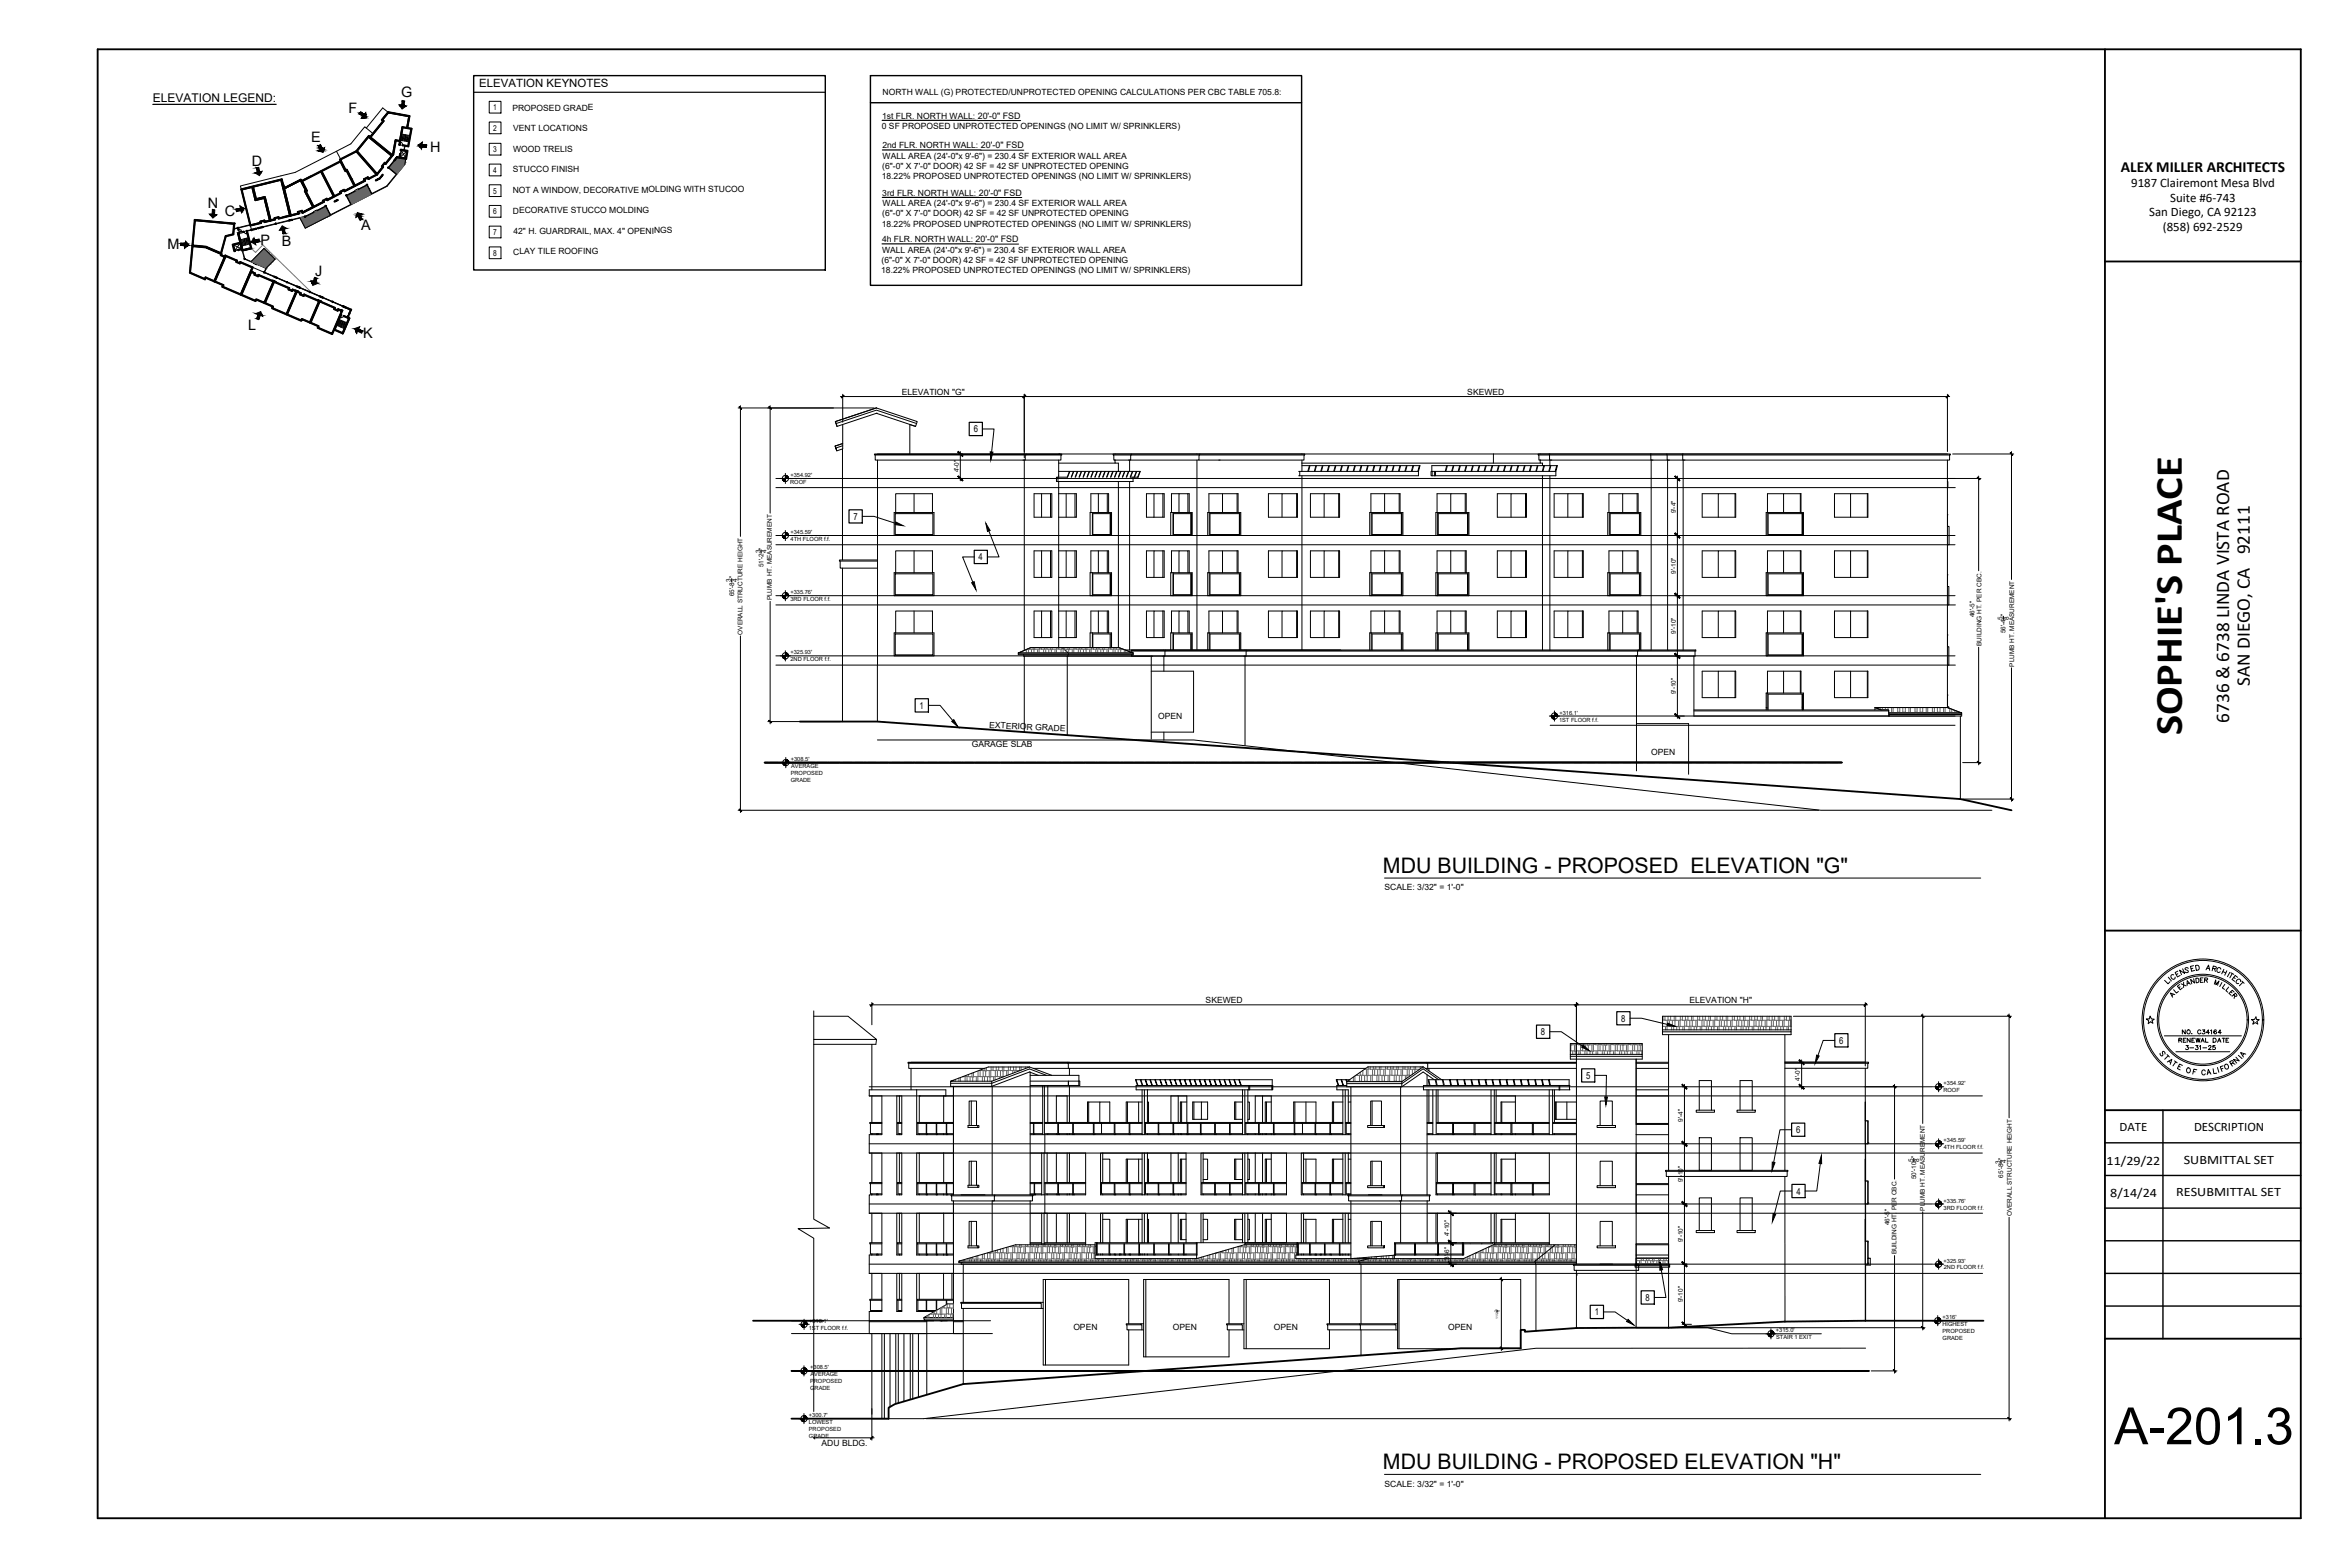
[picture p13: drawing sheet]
<svg xmlns="http://www.w3.org/2000/svg" width="914mm" height="610mm" viewBox="0 0 914 610" stroke-linecap="round" stroke-linejoin="round" font-family="sans-serif">
<defs><g id="words">
<text font-size="20" x="822.6" y="561.8">A-201.3</text>
<text font-size="15" x="848.9" y="286.1" transform="rotate(-90 848.9 286.1)">SOPHIE'S PLACE</text>
<g font-size="8.3">
<text x="538.1" y="339.5">MDU BUILDING - PROPOSED ELEVATION &quot;G&quot;</text>
<text x="538.1" y="571.5">MDU BUILDING - PROPOSED ELEVATION &quot;H&quot;</text>
</g>
<g font-size="7.5">
<text x="875.4" y="266.9" transform="rotate(-90 875.4 266.9)">SAN DIEGO, CA 92111</text>
<text x="867.4" y="281.1" transform="rotate(-90 867.4 281.1)">6736 &amp; 6738 LINDA VISTA ROAD</text>
</g>
<text font-size="6" x="825.3" y="67">ALEX MILLER ARCHITECTS</text>
<g font-size="5.6">
<text x="156.2" y="37.8">G</text>
<text x="135.6" y="44">F</text>
<text x="121.1" y="55.3">E</text>
<text x="167.3" y="59.2">H</text>
<text x="98" y="64.4">D</text>
<text x="80.9" y="80.9">N</text>
<text x="87.4" y="84">C</text>
<text x="140.5" y="89.4">A</text>
<text x="101.4" y="95.3">P</text>
<text x="109.7" y="95.8">B</text>
<text x="65.2" y="96.9">M</text>
<text x="122.6" y="107.2">J</text>
<text x="96.5" y="128.2">L</text>
<text x="141.3" y="131.5">K</text>
</g>
<g font-size="5.3">
<text x="866.1" y="388.4">E</text>
<text x="846" y="417.3">E</text>
</g>
<g font-size="5">
<text x="829.3" y="72.9">9187 Clairemont Mesa Blvd</text>
<text x="844.5" y="78.5">Suite #6-743</text>
<text x="836.2" y="84.1">San Diego, CA 92123</text>
<text x="841.6" y="89.9">(858) 692-2529</text>
<text x="824.8" y="440">DATE</text>
<text x="853.7" y="440">DESCRIPTION</text>
<text x="819.7" y="453.1">11/29/22</text>
<text x="849.7" y="452.7">SUBMITTAL SET</text>
<text x="821.1" y="465.8">8/14/24</text>
<text x="846.8" y="465.4">RESUBMITTAL SET</text>
</g>
<g font-size="4.9">
<text x="843.5" y="382.1">C</text>
<text x="868.9" y="383.8">C</text>
<text x="847.4" y="385.2">X</text>
<text x="867.1" y="389.5">R</text>
<text x="846.7" y="406.8">RENEWAL DATE</text>
<text x="839.3" y="412">S</text>
<text x="849.1" y="409.6">3-31-25</text>
<text x="870.7" y="412.4">A</text>
<text x="864.3" y="417">O</text>
</g>
<text font-size="4.7" x="59.5" y="39.6">ELEVATION LEGEND:</text>
<g font-size="4.4">
<text x="186.5" y="34">ELEVATION KEYNOTES</text>
<text x="844.5" y="387.7">L</text>
</g>
<text font-size="4" x="841" y="383.8">L</text>
<g font-size="3.7">
<text x="378.9" y="168.2">6</text>
<text x="332.1" y="202.2">7</text>
<text x="380.8" y="218">4</text>
<text x="357.8" y="275.8">1</text>
<text x="630.8" y="397.5">8</text>
<text x="599.6" y="402.7">8</text>
<text x="715.6" y="406">6</text>
<text x="617.2" y="419.7">5</text>
<text x="698.9" y="440.8">6</text>
<text x="699" y="464.7">4</text>
<text x="640.3" y="506.1">8</text>
<text x="620.5" y="511.7">1</text>
</g>
<g font-size="3.3">
<text x="343.4" y="36.8">NORTH WALL (G) PROTECTED/UNPROTECTED OPENING CALCULATIONS PER CBC TABLE 705.8:</text>
<text x="199.4" y="43.1">PROPOSED GRADE</text>
<text x="343.3" y="46.1">1st FLR. NORTH WALL: 20'-0&quot; FSD</text>
<text x="199.7" y="51.1">VENT LOCATIONS</text>
<text x="343.1" y="50.2">0 SF PROPOSED UNPROTECTED OPENINGS (NO LIMIT W/ SPRINKLERS)</text>
<text x="199.7" y="59.1">WOOD TRELIS</text>
<text x="343.4" y="57.7">2nd FLR. NORTH WALL: 20'-0&quot; FSD</text>
<text x="343.3" y="65.7">(6&quot;-0&quot; X 7'-0&quot; DOOR) 42 SF = 42 SF UNPROTECTED OPENING</text>
<text x="343.4" y="61.7">WALL AREA (24'-0&quot;x 9'-6&quot;) = 230.4 SF EXTERIOR WALL AREA</text>
<text x="199.6" y="67.1">STUCCO FINISH</text>
<text x="343.1" y="69.8">18.22% PROPOSED UNPROTECTED OPENINGS (NO LIMIT W/ SPRINKLERS)</text>
<text x="199.5" y="75.1">NOT A WINDOW, DECORATIVE MOLDING WITH STUCOO</text>
<text x="343.3" y="76.1">3rd FLR. NORTH WALL: 20'-0&quot; FSD</text>
<text x="199.5" y="83.1">DECORATIVE STUCCO MOLDING</text>
<text x="343.4" y="80.2">WALL AREA (24'-0&quot;x 9'-6&quot;) = 230.4 SF EXTERIOR WALL AREA</text>
<text x="343.1" y="88.2">18.22% PROPOSED UNPROTECTED OPENINGS (NO LIMIT W/ SPRINKLERS)</text>
<text x="343.3" y="84.2">(6&quot;-0&quot; X 7'-0&quot; DOOR) 42 SF = 42 SF UNPROTECTED OPENING</text>
<text x="199.8" y="91.1">42&quot; H. GUARDRAIL, MAX. 4&quot; OPENINGS</text>
<text x="343.2" y="94.1">4h FLR. NORTH WALL: 20'-0&quot; FSD</text>
<text x="199.7" y="99">CLAY TILE ROOFING</text>
<text x="343.2" y="98.3">WALL AREA (24'-0&quot;x 9'-6&quot;) = 230.4 SF EXTERIOR WALL AREA</text>
<text x="342.9" y="106.3">18.22% PROPOSED UNPROTECTED OPENINGS (NO LIMIT W/ SPRINKLERS)</text>
<text x="343.1" y="102.3">(6&quot;-0&quot; X 7'-0&quot; DOOR) 42 SF = 42 SF UNPROTECTED OPENING</text>
<text x="350.9" y="153.6">ELEVATION &quot;G&quot;</text>
<text x="570.9" y="153.6">SKEWED</text>
<text x="450.7" y="279.7">OPEN</text>
<text x="384.9" y="283.1" transform="rotate(3 384.9 283.1)">EXTERIOR GRADE</text>
<text x="378.1" y="290.7">GARAGE SLAB</text>
<text x="642.5" y="293.7">OPEN</text>
<text x="538.7" y="346.3">SCALE: 3/32&quot; = 1'-0&quot;</text>
<text x="469.1" y="390.3">SKEWED</text>
<text x="657.4" y="390.3">ELEVATION &quot;H&quot;</text>
<text x="417.6" y="517.6">OPEN</text>
<text x="456.3" y="517.4">OPEN</text>
<text x="495.6" y="517.6">OPEN</text>
<text x="563.4" y="517.6">OPEN</text>
<text x="319.7" y="562.4">ADU BLDG.</text>
<text x="538.7" y="578.3">SCALE: 3/32&quot; = 1'-0&quot;</text>
</g>
<g font-size="3.2">
<text x="191.9" y="42.8">1</text>
<text x="191.9" y="50.9">2</text>
<text x="191.9" y="59.2">3</text>
<text x="191.9" y="67.3">4</text>
<text x="191.9" y="75.3">5</text>
<text x="191.9" y="83.4">6</text>
<text x="191.9" y="91.4">7</text>
<text x="191.9" y="99.4">8</text>
</g>
<g font-size="2.5">
<text x="373.1" y="183.8" transform="rotate(-90 373.1 183.8)">4'-0&quot;</text>
<text x="652" y="199.7" transform="rotate(-90 652 199.7)">9'-4&quot;</text>
<text x="295.9" y="215.3" transform="rotate(-90 295.9 215.3)">3</text>
<text x="298.2" y="215.2" transform="rotate(-90 298.2 215.2)">4</text>
<text x="297" y="220.6" transform="rotate(-90 297 220.6)">51'-2 &quot;</text>
<text x="284.4" y="226.5" transform="rotate(-90 284.4 226.5)">3</text>
<text x="286.8" y="226.4" transform="rotate(-90 286.8 226.4)">4</text>
<text x="652" y="223.2" transform="rotate(-90 652 223.2)">9'-10&quot;</text>
<text x="285.6" y="231.9" transform="rotate(-90 285.6 231.9)">65'-8 &quot;</text>
<text x="300.3" y="233.6" transform="rotate(-90 300.3 233.6)">PLUMB HT. MEASUREMENT</text>
<text x="768.3" y="240.1" transform="rotate(-90 768.3 240.1)">46'-5&quot;</text>
<text x="779.2" y="241.1" transform="rotate(-90 779.2 241.1)">5</text>
<text x="781.6" y="241.1" transform="rotate(-90 781.6 241.1)">8</text>
<text x="288.9" y="246.9" transform="rotate(-90 288.9 246.9)">OVERALL STRUCTURE HEIGHT</text>
<text x="652" y="246.6" transform="rotate(-90 652 246.6)">9'-10&quot;</text>
<text x="771" y="251.4" transform="rotate(-90 771 251.4)">BUILDING HT. PER CBC.</text>
<text x="780.4" y="246.4" transform="rotate(-90 780.4 246.4)">56'-4 &quot;</text>
<text x="783.7" y="259.4" transform="rotate(-90 783.7 259.4)">PLUMB HT. MEASUREMENT</text>
<text x="652" y="270" transform="rotate(-90 652 270)">9'-10&quot;</text>
<text x="700.4" y="420.5" transform="rotate(-90 700.4 420.5)">4'-0&quot;</text>
<text x="654.8" y="436.3" transform="rotate(-90 654.8 436.3)">9'-4&quot;</text>
<text x="744.4" y="452" transform="rotate(-90 744.4 452)">5</text>
<text x="746.8" y="452" transform="rotate(-90 746.8 452)">8</text>
<text x="778.3" y="452.7" transform="rotate(-90 778.3 452.7)">3</text>
<text x="780.7" y="452.6" transform="rotate(-90 780.7 452.6)">4</text>
<text x="654.8" y="459.9" transform="rotate(-90 654.8 459.9)">9'-10&quot;</text>
<text x="745.6" y="458.7" transform="rotate(-90 745.6 458.7)">50'-10 &quot;</text>
<text x="779.5" y="458.1" transform="rotate(-90 779.5 458.1)">65'-8 &quot;</text>
<text x="748.9" y="471" transform="rotate(-90 748.9 471)">PLUMB HT. MEASUREMENT</text>
<text x="782.8" y="473.1" transform="rotate(-90 782.8 473.1)">OVERALL STRUCTURE HEIGHT</text>
<text x="735.3" y="476.7" transform="rotate(-90 735.3 476.7)">46'-5&quot;</text>
<text x="563.9" y="480.9" transform="rotate(-90 563.9 480.9)">4'-10&quot;</text>
<text x="654.8" y="483.3" transform="rotate(-90 654.8 483.3)">9'-10&quot;</text>
<text x="563.9" y="490.1" transform="rotate(-90 563.9 490.1)">3'-6&quot;</text>
<text x="738" y="488" transform="rotate(-90 738 488)">BUILDING HT. PER CBC.</text>
<text x="654.8" y="506.7" transform="rotate(-90 654.8 506.7)">9'-10&quot;</text>
</g>
<g font-size="2.2">
<text x="307.5" y="185.6">+354.92'</text>
<text x="307.5" y="188.3">ROOF</text>
<text x="307.5" y="207.8">+345.59'</text>
<text x="307.6" y="210.5">4TH FLOOR f.f.</text>
<text x="307.5" y="231.2">+335.76'</text>
<text x="307.5" y="233.9">3RD FLOOR f.f.</text>
<text x="307.5" y="254.6">+325.93'</text>
<text x="307.6" y="257.2">2ND FLOOR f.f.</text>
<text x="606.6" y="280.7">1ST FLOOR f.f.</text>
<text x="606.7" y="278">+316.1'</text>
<text x="307.7" y="296.1">+308.5'</text>
<text x="307.8" y="298.8">AVERAGE</text>
<text x="307.7" y="301.5">PROPOSED</text>
<text x="307.7" y="304.1">GRADE</text>
<text x="756.2" y="424.9">ROOF</text>
<text x="756.3" y="422.2">+354.92'</text>
<text x="756.3" y="444.5">+345.59'</text>
<text x="756.4" y="447.1">4TH FLOOR f.f.</text>
<text x="756.3" y="467.9">+335.76'</text>
<text x="756.3" y="470.5">3RD FLOOR f.f.</text>
<text x="756.3" y="491.2">+325.93'</text>
<text x="756.3" y="493.9">2ND FLOOR f.f.</text>
<text x="314.8" y="514.7">+316.1'</text>
<text x="755.8" y="515.9">HIGHEST</text>
<text x="755.9" y="513.2">+316'</text>
<text x="314.7" y="517.4">1ST FLOOR f.f.</text>
<text x="691" y="518.3">+315.0'</text>
<text x="691.1" y="521">STAIR 1 EXIT</text>
<text x="755.8" y="518.6">PROPOSED</text>
<text x="755.9" y="521.3">GRADE</text>
<text x="315.2" y="532.8">+308.5'</text>
<text x="315.2" y="538.1">PROPOSED</text>
<text x="315.4" y="535.4">AVERAGE</text>
<text x="315.2" y="540.8">GRADE</text>
<text x="314.8" y="551.3">+300.7'</text>
<text x="314.7" y="554">LOWEST</text>
<text x="314.7" y="556.7">PROPOSED</text>
<text x="314.8" y="559.4">GRADE</text>
</g>
<g font-size="1.3">
<text x="582.4" y="510.4" transform="rotate(-90 582.4 510.4)">3</text>
<text x="583" y="513.1" transform="rotate(-90 583 513.1)">11'-2 &quot;</text>
<text x="583.6" y="510.4" transform="rotate(-90 583.6 510.4)">4</text>
</g>
<g font-size=".2">
<text x="156.4" y="54.9" transform="rotate(7 156.4 54.9)">DN</text>
<text x="158.1" y="55.2" transform="rotate(7 158.1 55.2)">UP</text>
<text x="95.7" y="92.7" transform="rotate(-14 95.7 92.7)">UP</text>
<text x="133" y="124.5" transform="rotate(-159 133 124.5)">DN</text>
<text x="134.5" y="125.2" transform="rotate(-157 134.5 125.2)">UP</text>
</g>
</g></defs>
<g fill="none" stroke="#000" stroke-width=".39">
<path d="M190.4 39.4h4.5v4.6h-4.5zM130.9 58.8l-16 8.3-21.4 5.2 .4 1.5M145.1 51.9l-3.2-2.6-5.4 6.7-5.6 2.8 1.6 3.1M151 43.6l-2.1-1.6-6.4 7.8M155.8 55.2l-.2 1.1zM155.8 55.3l.6 .4 .2 .7M155.8 54.6l3.3 .6M155.9 54.3l3.3 .6M155.9 54l3.3 .6M156 53.7l3.2 .6M156 53.4l3.3 .6M156.1 53.1l3.3 .6"/>
<path d="M156.1 52.8l3.3 .6M156.1 58.4l1.8 3.2M156.2 58.5l-.5 2.6 2.1 .4 .4-2.6-2.1-.4-.2 1.4M156.2 52.5l3.3 .5M156.2 52.2l3.3 .5M156.7 54l-.1 .7M157.5 56.7l-.3 1.7M157.6 56.8l-.3 1.6M157.9 52.5l-.4 2.4M158.4 58.8l-2.8 2.4M158.4 54.3l-.1 .7M190.4 47.5h4.5v4.5h-4.5z"/>
<path d="M190.4 55.8h4.5v4.5h-4.5zM379.5 46.8h.9M380.4 46.9h16.8M381.7 58.4h16.7M94.3 75.1l3.6 14.7M134.7 76.2l1.8 3.3-7.9 4.1-1.7-3.4M134.9 76.1l1.8 3.5M138.2 74.3l-3.3 1.6M138.2 74.4l-3.3 1.7M142.7 71.9l-3.4 1.7M142.7 72.1l-3.3 1.6M142.8 72l1.8 3.5"/>
<path d="M151.2 65.4l3 2.4-3.7 4.5-5.8 3-1.8-3.3M151.2 65.2l3.2 2.6M153.3 62.4l-2.1 2.7M153.4 62.5l-2.1 2.7M157.9 61.8l-.4 2.2-6.9 8.5-31.8 16.3-2.1-4M190.4 63.8h4.5v4.6h-4.5zM190.4 71.9h4.5v4.6h-4.5zM190.4 79.9h4.5v4.6h-4.5zM380.9 76.8h16.7M90.7 95.3l3.4 1.5M92.6 88.7l-1.6 .5M92.7 97.1l-1.3 .4-.5-2.2 2.5-.6 .5 2-2.5 .7"/>
<path d="M92.9 89.4l.8 .1 .4 .6M93.1 90.3l1-.2zM93.5 94.6l-2.2 2.9M94.3 97.5l.8 3.3 3.6 1.5M94.4 97.5l.8 3.2 3.6 1.5M95 90.2l.4 .6 .8 .1M95 92.9l.6 2.4M95 92.9l-1.6 .4M95.8 92.7l.2 .7M95.9 90l.2 1zM96.6 92.5l-1.6 .4M96.7 92.8l-3.2 .8"/>
<path d="M96.8 93.1l-3.3 .8M96.9 93.4l-3.3 .8M96.9 93.7l-3.2 .8M97 94l-3.2 .8M97.1 94.3l-3.3 .8M97.2 94.6l-3.3 .8M97.2 94.9l-3.2 .8M97.3 87.4l-6.3 1.6M97.3 87.6l-4.6 1.1M97.7 89.4l-1.6 .3M97.8 89.5l-1.6 .4M100.4 88.7l-.7 .2"/>
<path d="M100.4 88.9l-.7 .1M101.6 86.6v.2M122.1 82.5l-3.2 1.6-16.6 4.1M122.2 82.6l-3.3 1.7-16.6 4.1M126.6 80.1l-3.3 1.8M126.7 80.3l-3.3 1.7M126.7 80.3l1.9 3.5M190.4 88h4.5v4.5h-4.5zM190.4 96.1h4.5v4.5h-4.5zM379.6 95h16.8M97.7 101.7l5-5.1 4.3 4.2-3.4 3.5M98.7 104.2l35.2 15.1"/>
<path d="M99.9 102.9l3.5 1.5-.6 1.5M100 102.7l3.7 1.6-.8 1.6 3.8 1.6M102.9 106.1l3.7 1.6M107.9 108.2l7.6 3.3M116.7 112l7.7 3.3M116.8 111.9l7.6 3.3M125.6 115.9l7.7 3.2M125.6 115.7l7.7 3.3M134.9 119.8l.6 .3M134.9 119.7l.6 .3M131 126.5l3 1.3M131.1 126.3l3 1.3"/>
<path d="M131.2 126l3.1 1.3M131.3 125.7l3.1 1.3M131.4 125.4l3.1 1.3M131.6 125.1l3 1.3M131.7 124.8l3 1.4M131.8 124.6l3.1 1.3M131.9 124.3l1.6 .7M132.7 124.6l-.3 .7M132.8 122.6l-.4 .9zM133.5 125l-1 2.2M133.5 125l1.5 .6M133.7 123l-.5 .5h-.8"/>
<path d="M134.2 125.3l-.3 .7M135.7 122.3l-.2 .6M135.9 122.3l-.3 .6M136.3 121l-.3 .6M136.4 121.1l-.3 .6M287.2 158.7h52.9M288.1 157.8v50.9M299.7 157.8v41.8M327 154.3h431.6M327.9 153.4v10.9M340.9 158.7h.1M340.9 158.7l-15.9 5.3 .7 1.9-.7-1.9"/>
<path d="M341 158.7l15.9 5.3-.8 1.9M341 158.7l-15.9 5.3M398.6 153.4v24.7M757.8 153.4v22.3M324.9 173.5l.7 1.9-.7-1.9 3-.9-2.9 .9M325.3 164.8l15.7-5.2 15.6 5.2M327.8 174.7v43.1M327.9 173.4l-2.7 .9M327.9 165.2v9.4l-2.3 .8M340.3 176.6h72.8v.4h-72.8zM340.6 177v2h72.2v-2M341 160.8l15.2 5.1-2.2-.7v11.4"/>
<path d="M341 160.8h.1M341 160.8l-15.3 5.1M341.4 176.6h71M341.4 179v101.7M372.8 176.6h1.8M373.7 175.7v11.3M382.3 166.9h4.5l-.9 8.9M398.6 179v74.1M398.9 177v2h-.9M399.2 176.6v.4M411.9 176.6h345.9M411.9 179v6.6"/>
<path d="M433.1 176.6h33.7v.4h-.3v2h-33.1v-2h-.3zM433.4 177h33.1M433.9 179v1.2h1.3v3.2M439.5 179v4.4M440.3 176.6v.4h-.3v2h-.9M465.7 179v73.9M466.8 176.6h40.9v.4h-.3v2h-40.9M466.8 177h40.6M474.2 179h.6M506.6 179v4.4M581.1 176.6v3.6M598.5 176.6h160.4v.4h-.3v2h-159.8v-2h-.3z"/>
<path d="M598.8 177h159.8M599.3 179v1.2h.9v.9M602.8 176.6l.1 2.4h.9M603.1 179v2.1M642.2 176.6l.2 2.4h.8M642.5 179v73.9M648.6 176.6l.1 2.4h.9M648.9 179v73.9M654.6 176.6l.2 2.4h.8M654.9 179v73.9M757.8 179v96.3M759.8 176.6h23.8"/>
<path d="M782.7 175.7v49.7M301.9 189.7h458.9M301.9 186.1h468.9M304.4 186.1v.1M304.5 186.6l.5-.5-.5 .5M304.6 186.1l-.2 .2M304.7 186.1l-.3 .3M304.7 186.1l-.3 .3 .5-.3M304.9 187.1l.7-.6-.6 .7M305.2 186.1l-.6 .6 .7-.6M305.4 186.1l-.7 .8M305.5 186.1l-.8 .8"/>
<path d="M305.6 187.3h.1M305.6 184.2v3.9M305.6 185.7l.6-.6-.6 .7M305.6 186.1l-.9 .8M305.6 186.2l-.8 .8M305.6 186.3l-.7 .8M305.6 186.4l-.7 .7M305.6 186.6l-.6 .6 .6-.5M305.6 186.9l-.4 .3 .4-.3M305.6 187l-.1 .3M305.6 187.2l-.1 .1M305.6 184.9v.1"/>
<path d="M305.8 185l-.2 .1M305.8 185l-.2 .2M305.9 185l-.3 .3M306 185l-.4 .4M306.1 185l-.5 .5M306.3 185.2l-.7 .8M306.4 186.1l.3-.3-.3 .3M306.4 185.3l-.8 .8M306.5 185.3l-.8 .8M306.5 185.4l-.7 .7M306.6 185.5l-.7 .6M306.6 185.5l-.6 .6"/>
<path d="M306.6 185.6l-.5 .5M306.7 185.6l-.4 .5 .4-.4M306.7 185.9l-.2 .2 .3-.2M306.8 186l-.2 .1M306.8 186.1h-.1M306.8 186.1h.1M348.3 199.8h14.7v8.1h-14.7zM348.5 199.4v-7.3h14.3v7.3M355.7 192.1v7.3M405.3 192.1v9.1M408.8 192.1v9.1h.5v-9.1h-6.9v9.1h6.4M411.1 185.6h.6v1.7h-.6z"/>
<path d="M411.9 192.1h6.9v9.1h-.5v-9.1M411.9 183.4h27.3M411.9 187.3v64.6M411.9 180.2h22M414.9 192.1v9.1M416.1 183.4l-.8 2.2h-3.6M416.3 183.4l-.9 2.2M417.7 183.4l-.9 2.2M417.8 183.4l-.9 2.2M419.2 183.4l-.9 2.2M419.3 183.4l-.8 2.2M420.7 183.4l-.9 2.2"/>
<path d="M420.9 183.4l-.9 2.2M422.3 183.4l-.9 2.2M422.4 183.4l-.9 2.2M423.8 183.4l-.9 2.2M424 183.4l-.9 2.2M424.5 199.4v-7.3h6.9v7.3M425.1 199.4h6.3M425.1 199.4v8.9M425.1 199.4h-.9v8.9M425.3 183.4l-.8 2.2M425.5 183.4l-.9 2.2M426.9 183.4l-.9 2.2"/>
<path d="M427 183.4l-.9 2.2M427.4 192.1v7.3M428.4 183.4l-.9 2.2M428.5 183.4l-.8 2.2M429.9 183.4l-.9 2.2M430.1 183.4l-.9 2.2M430.9 192.1v7.3M431.4 199.4h1.1v8.9M431.4 183.4l-.8 2.2M431.6 183.4l-.9 2.2M432 199.8v8.1h.3v-8.1h-7.1v8.1h6.8M433 183.4l-.9 2.2"/>
<path d="M433.1 183.4l-.8 2.2M434.5 183.4l-.9 2.2M434.7 183.4l-.9 2.2M435.2 187.3v64.6M436 183.4l-.8 2.2M436.2 183.4l-.9 2.2M437.6 183.4l-.9 2.2M437.7 183.4l-.9 2.2M439.1 183.4l-.9 2.2M439.2 183.4h1.4M439.2 183.4l-.8 2.2M439.5 187.3v65.6"/>
<path d="M440.6 183.4h3.1l-.9 2.2h-1.5M440.6 183.4l-.9 2.2M440.8 183.4l-.9 2.2h1.4l.9-2.2M440.9 185.6v1.7h-29.2M442.3 183.4l-.9 2.2M443.6 183.4l-.9 2.2M449 192.1h-2.9v9.1h2.9M452.5 192.1v9.1h-3.5M452.5 192.1h-3.5v9.1M452.5 192.1h.5v9.1h-.5M456.4 199.4h6.3M456.4 199.4h-.9v8.9"/>
<path d="M456.4 199.4v8.9M458.8 199.4v-7.3h3.4v7.3M458.8 192.1h-3v7.3M462.2 192.1h.5v7.3M462.7 199.4h1.2v8.9M463.3 199.8v8.1h.4v-8.1h-7.1v8.1h6.7M470.5 199.4v8.9M475.7 192.1h-5.3v7.3M481.4 192.1h-5.7v7.3M481.4 192.1h.3v7.3M481.4 192.1v7.3M482.2 199.8v8.1h.3v-8.1h-11.7v8.1h11.4"/>
<path d="M498.8 192.1h-5.2v9.1h10.9M504.5 192.1h.4v9.1h-.4zM504.5 192.1h-5.7v9.1M505.3 183.4h.4v1.7h-.4M506.6 181.1h20.5M506.6 185.1v67.8M506.6 180.2h92.7M509.5 181.1l-.6 2.3h-3.2M509.7 181.1l-.6 2.3h2.3l.6-2.3M512.3 181.1l-.7 2.3h2.3l.6-2.3M514.8 181.1l-.6 2.3h2.3l.5-2.3M515.2 192.1h-5.3v9.1h11.3v-9.1h-.3"/>
<path d="M517.3 181.1l-.6 2.3h2.3l.6-2.3M519.8 181.1l-.6 2.3h2.3l.6-2.3M520.9 192.1h-5.7v9.1M520.9 192.1v9.1M522.3 181.1l-.6 2.3h2.3l.6-2.3M524.8 181.1l-.6 2.3h2.3l.6-2.3M527.1 181.1h.3l-.7 2.3h2.3l.6-2.3M527.4 181.1h2.2M529.6 181.1h.3l-.6 2.3h2.3l.6-2.3M529.9 181.1h2.3M532.2 181.1h.2l-.6 2.3h2.3l.6-2.3M532.4 181.1h2.3"/>
<path d="M533.4 199.4v-7.3h11.4v7.3M533.6 199.4v8.9M534.7 181.1h.2l-.6 2.3h2.3l.6-2.3M534.9 181.1h2.3M537.2 181.1h.2l-.6 2.3h2.3l.6-2.3M537.4 181.1h2.3M538.8 192.1v7.3M539.7 181.1h.2l-.5 2.3h2.2l.6-2.3M539.9 181.1h2.3M542.2 181.1h.2l-.5 2.3h2.2l.6-2.3M542.4 181.1h10.1l-.6 2.3h-.2l.6-2.3M544.4 192.1v7.3"/>
<path d="M545 181.1l-.6 2.3h2.2l.7-2.3M545.3 199.8v8.1h.2v-8.1h-11.6v8.1h11.4M547.5 181.1l-.6 2.3h2.3l.6-2.3M550 181.1l-.6 2.3h2.3M551.9 183.4v1.7h-46.2M557.1 183.4h-.3v1.7h.5M557.1 183.4h1.1M557.3 183.4v1.7M557.3 185.1h.9M558.2 183.4h.4v1.7h-.4zM559.3 199.4v8.9M562.9 181.1l-.6 2.3h-3.7"/>
<path d="M563.2 181.1l-.6 2.3h2.2l.7-2.3M564.5 192.1h-5.3v7.3M565.7 181.1l-.6 2.3h2.3l.6-2.3M568.2 181.1l-.6 2.3h2.3l.6-2.3M570.1 192.1h-5.6v7.3M570.1 192.1h.4v7.3M570.1 192.1v7.3M570.7 181.1l-.6 2.3h2.3l.6-2.3M571 199.8v8.1h.3v-8.1h-11.7v8.1h11.4M573.3 181.1l-.7 2.3h2.3l.6-2.3M575.8 181.1l-.6 2.3h2.3l.5-2.3M578.3 181.1l-.6 2.3h2.3l.6-2.3"/>
<path d="M580.6 181.1h.2l-.6 2.3h2.3l.6-2.3M580.6 181.1h-23.5v2.3M580.8 181.1h2.3M583.1 181.1h.2l-.6 2.3h2.3l.6-2.3M583.3 181.1h2.3M585.6 181.1h.2l-.6 2.3h2.3l.6-2.3M585.8 181.1h2.3M588 192.1h-5.4v9.1h11M588.1 181.1h.3l-.7 2.3h2.3l.6-2.3M588.4 181.1h2.2M590.6 181.1h.3l-.6 2.3h2.3l.6-2.3M590.9 181.1h2.3"/>
<path d="M593.2 181.1h.2l-.6 2.3h2.3l.6-2.3M593.4 181.1h2.3M593.6 192.1h.4v9.1h-.4zM593.6 192.1h-5.6v9.1M595.7 181.1h.2l-.6 2.3h2.3l.6-2.3M595.9 181.1h2.3M598.2 181.1h.2l-.6 2.3h2.3l.6-2.3M598.4 181.1h2.3M600.2 185.1v67.8M600.7 181.1h.2l-.5 2.3h2.2l.6-2.3M600.9 181.1h5.1l-.6 2.3h-.3l.6-2.3M603.1 185.1v67.8"/>
<path d="M603.4 181.1l-.5 2.3h2.2M605.4 183.4v1.7h-46.8M610.1 192.1h-5.4v9.1h11.4v-9.1h-.4M615.7 192.1h-5.6v9.1M615.7 192.1v9.1M626.2 199.4v8.9M631.4 192.1h-5.3v7.3M637 192.1h-5.6v7.3M637 192.1h.4v7.3M637 192.1v7.3M637.9 199.8v8.1h.3v-8.1h-11.7v8.1h11.4M652.7 185.2v94.2"/>
<path d="M668.6 192.1h-6.3v9.1h13.1v-9.1h-.3M675.1 192.1h-6.5v9.1M675.1 192.1v9.1M687.6 199.4v8.9M694 192.1h-6.3v7.3M700.5 192.1h-6.5v7.3M700.5 192.1h.3v7.3M700.5 192.1v7.3M701.2 199.8l.2 8.1v-8.1h-13.4v8.1h13.2M720.1 192.1h-6.3v9.1h12.8M726.6 192.1h.2v9.1h-.2zM726.6 192.1h-6.5v9.1"/>
<path d="M757.8 187.3v2.4M769.9 185.2v36.8M301.9 211.9h458.8M301.9 208.3h458.8M304.4 208.3v.1M304.7 208.3l-.3 .1M304.7 209.2l1.7-1.7-1.6 1.7M304.7 208.3l-.3 .4M305 208.3l-.5 .5M305.1 208.3l-.6 .6 .7-.6M305.3 208.3l-.7 .7M305.4 208.3l-.7 .8"/>
<path d="M305.6 206.4v3.9M305.6 208.5l-.8 .8M305.6 208.5l-.7 .8 .7-.7M305.6 208.7l-.6 .7M305.6 208.9l-.5 .5M305.6 209l-.5 .4 .5-.4M305.6 209.2l-.3 .3M305.6 209.3l-.3 .2M305.6 209.5h-.1M305.6 207.1v.1M305.7 207.1l-.1 .2M305.8 207.2l-.2 .2"/>
<path d="M305.8 208.3l.8-.7-.7 .7M305.9 207.2l-.3 .4M306.1 207.2l-.5 .5M306.1 207.3l-.5 .6M306.2 207.3l-.6 .7M306.3 207.3l-1.6 1.8M306.5 207.6l-.8 .7M306.6 208.3h.1M306.6 207.7l-.5 .6M306.7 207.9l-.4 .4M306.7 208l-.3 .3M306.8 208.3h.1"/>
<path d="M306.8 208.3h-.1M326.9 218.3h14.5M335.5 200.9h4.5l8.4 2.7M341.4 217.8h-14.8v.5h.3v2.7h14.5M347.9 208.3v-8.9h15.5v8.9M355.7 214.3v8.5M379.1 216.7h-4.5l3.9 9.8M384.8 206.5l3.9 10.2h-4.5M405.3 214.3v10.3M408.8 214.3v10.3h.5v-10.3h-6.9v10.3h6.4M411.9 214.3h6.9v10.3h-.5v-10.3M411.9 201.2h6.4"/>
<path d="M414.9 214.3v10.3M427.4 214.3v8.5M430.9 214.3v8.5M449 214.3h-2.9v10.3h2.9M452.5 214.3v10.3h-3.5M452.5 214.3h-3.5v10.3M452.5 214.3h.5v10.3h-.5M458.8 214.3h-3v8.5M462.2 214.3h.5v8.5M469.9 208.3v-8.9h12.9v8.9M475.7 214.3h-5.3v8.5M481.4 214.3h-5.7v8.5"/>
<path d="M481.4 214.3h.3v8.5M481.4 214.3v8.5M498.8 214.3h-5.2v10.3h10.9M504.5 214.3h.4v10.3h-.4zM504.5 214.3h-5.7v10.3M515.2 214.3h-5.3v10.3h11.3v-10.3h-.3M520.9 214.3h-5.7v10.3M520.9 214.3v10.3M533 208.3v-8.9h12.9v8.9M538.8 214.3v8.5M544.4 214.3v8.5M558.7 208.3v-8.9h12.9v8.9"/>
<path d="M564.5 214.3v8.5M570.1 214.3v8.5M588 214.3h-5.4v10.3h11M593.6 214.3h.4v10.3h-.4zM593.6 214.3h-5.6v10.3M610.1 214.3h-5.4v10.3h11.4v-10.3h-.4M615.7 214.3h-5.6v10.3M615.7 214.3v10.3M625.6 208.3v-8.9h12.9v8.9M631.4 214.3h-5.3v8.5M637 214.3h-5.6v8.5M637 214.3h.4v8.5"/>
<path d="M637 214.3v8.5M668.6 214.3h-6.3v10.3h13.1v-10.3h-.3M675.1 214.3h-6.5v10.3M675.1 214.3v10.3M687.2 208.3v-8.9h14.5v8.9M694 214.3h-6.3v8.5M700.5 214.3h-6.5v8.5M700.5 214.3h.3v8.5M700.5 214.3v8.5M720.1 214.3h-6.3v10.3h12.8M726.6 214.3h.2v10.3h-.2zM726.6 214.3h-6.5v10.3"/>
<path d="M757.8 204.8h.6v7.1M757.8 200v4.4M299.7 234v47.6M301.9 235.3h458.9M301.9 231.7h458.8M304.4 231.7v.1M304.4 232l.3-.3-.3 .4M304.5 231.7l-.1 .2M304.7 231.7l-.3 .3M305 231.7l-.5 .5M305 232.7l.6-.5-.6 .6M305.1 231.7l-.6 .6"/>
<path d="M305.2 231.7l-.6 .8M305.4 231.7l-.7 .8 .8-.8M305.6 232.9h.1M305.6 229.7v4M305.6 231.4l.7-.6-.7 .8M305.6 231.9l-.8 .8 .8-.7M305.6 232.1l-.7 .6M305.6 232.3l-.5 .5M305.6 232.4l-.4 .5M305.6 232.6l-.3 .3M305.6 232.7l-.3 .2M305.6 232.8l-.1 .1"/>
<path d="M305.6 231.7l.8-.8-1.7 1.7 .9-.8M305.6 230.5h.1M305.8 230.6l-.2 .2M305.9 230.6l-.3 .3M306.1 230.6l-.5 .5M306.1 230.7l-.5 .5M306.4 231.7l.3-.3-.3 .3M306.5 231l-.8 .7M306.6 231.1l-.8 .6M306.6 231.1l-.7 .6M306.6 231.1l-.5 .6M306.7 231.3l-.5 .4"/>
<path d="M306.8 231.7h.1M306.8 231.6l-.2 .1M306.8 231.7h-.1M327.8 221v59.7M347.9 231.7v-8.9h15.5v8.9M348.3 223.2h14.7v8.2h-14.7zM348.5 222.8v-8.5h14.3v8.5M355.7 237.7v8.5M405.3 237.7v10.3M408.8 237.7v10.3h.5v-10.3h-6.9v10.3h6.4M411.9 237.7h6.9v10.3h-.5v-10.3M411.9 224.6h6.4"/>
<path d="M414.9 237.7v10.3M424.5 222.8v-8.5h6.9v8.5M425.1 222.8h6.3M425.1 222.8v8.9M425.1 222.8h-.9v8.9M427.4 237.7v8.5M430.9 237.7v8.5M431.4 222.8h1.1v8.9M432 223.2v8.2h.3v-8.2h-7.1v8.2h6.8M449 237.7h-2.9v10.3h2.9M452.5 237.7v10.3h-3.5M452.5 237.7h-3.5v10.3"/>
<path d="M452.5 237.7h.5v10.3h-.5M456.4 222.8h6.3M456.4 222.8h-.9v8.9M456.4 222.8v8.9M458.8 222.8v-8.5h3.4v8.5M458.8 237.7h-3v8.5M462.2 237.7h.5v8.5M462.7 222.8h1.2v8.9M463.3 223.2v8.2h.4v-8.2h-7.1v8.2h6.7M469.9 231.7v-8.9h12.9v8.9M470.5 222.8v8.9M475.7 237.7h-5.3v8.5"/>
<path d="M481.4 237.7h-5.7v8.5M481.4 237.7h.3v8.5M481.4 237.7v8.5M482.2 223.2v8.2h.3v-8.2h-11.7v8.2h11.4M498.8 237.7h-5.2v10.3h10.9M504.5 237.7h.4v10.3h-.4zM504.5 237.7h-5.7v10.3M515.2 237.7h-5.3v10.3h11.3v-10.3h-.3M520.9 237.7h-5.7v10.3M520.9 237.7v10.3M533 231.7v-8.9h12.9v8.9M533.4 222.8v-8.5h11.4v8.5"/>
<path d="M533.6 222.8v8.9M538.8 237.7v8.5M544.4 237.7v8.5M545.3 223.2v8.2h.2v-8.2h-11.6v8.2h11.4M558.7 231.7v-8.9h12.9v8.9M559.2 222.8v-8.5h11.3v8.5M559.3 222.8v8.9M564.5 237.7v8.5M570.1 237.7v8.5M571 223.2v8.2h.3v-8.2h-11.7v8.2h11.4M588 237.7h-5.4v10.3h11M593.6 237.7h.4v10.3h-.4z"/>
<path d="M593.6 237.7h-5.6v10.3M610.1 237.7h-5.4v10.3h11.4v-10.3h-.4M615.7 237.7h-5.6v10.3M615.7 237.7v10.3M625.6 231.7v-8.9h12.9v8.9M626.2 222.8v8.9M631.4 237.7h-5.3v8.5M637 237.7h-5.6v8.5M637 237.7h.4v8.5M637 237.7v8.5M637.9 223.2v8.2h.3v-8.2h-11.7v8.2h11.4M668.6 237.7h-6.3v10.3h13.1v-10.3h-.3"/>
<path d="M675.1 237.7h-6.5v10.3M675.1 237.7v10.3M687.2 231.7v-8.9h14.5v8.9M687.6 222.8v8.9M694 237.7h-6.3v8.5M700.5 237.7h-6.5v8.5M700.5 237.7h.3v8.5M700.5 237.7v8.5M701.2 223.2l.2 8.2v-8.2h-13.4v8.2h13.2M720.1 237.7h-6.3v10.3h12.8M726.6 237.7h.2v10.3h-.2zM726.6 237.7h-6.5v10.3"/>
<path d="M757.8 228.2h.5v7.1M757.8 223.4v4.4M288.1 247.4v68.7M301.9 258.7h458.9M301.9 255.1h458.8M304.4 255.1v.3l.3-.3M304.4 255.4l.3-.3-.3 .4M305 255.1l-.5 .5M305.1 255.1l-.5 .7M305.5 255.1l-.8 .8M305.6 255.1l.8-.8-1.7 1.7 .9-.6M305.6 256.3h.1"/>
<path d="M305.6 254.3l.3-.3-.3 .4M305.6 254.6l.5-.5-.5 .6M305.6 255.4l-.7 .7M305.6 255.6l-.6 .6M305.6 255.7l-.4 .6M305.6 255.9l-.3 .4M305.6 256.2l-.1 .1M305.6 253.2v3.9M305.6 254v.2M305.7 255.1l.8-.7-.6 .7M306.1 254l-.5 .5M306.2 254.1l-.6 .6"/>
<path d="M306.3 254.2l-.7 .6M306.4 254.3l-.8 .8M306.6 254.6l-.5 .5M306.6 255.1h.1M306.7 254.7l-.5 .4M306.7 254.8l-.3 .3M306.8 255.1h.1M306.8 255l-.4 .1M347.9 255.1v-8.9h15.5v8.9M348.3 246.6h14.7v8.2h-14.7zM348.5 246.2v-8.5h14.3v8.5M396.2 254l4.9-2.1h34.2l5.6 2.1z"/>
<path d="M396.2 254v.7h2.1M398.3 254.7h17.4M398.3 254.7v.6h50.2M398.6 255.3v29.5M411.9 248h6.4M413.2 251.9h22.1l5.6 2.1M413.2 251.9l2.5 2.1h-19.5M413.2 251.9h-12.1l-4.9 2.1M415.3 255.3v30.7M415.5 254.7v.6M424.5 246.2v-8.5h6.9v8.5M425.1 246.2h6.3"/>
<path d="M425.1 246.2h-.9v5.7M425.1 246.2v5.7M425.2 251.9v-5.3h7.1v5.3M431.4 246.2h1.1v5.7M432 246.6v5.3M437.8 252.9h1.7M439.5 252.9h82.2M440.2 252.9h219.6v.4h-219.6zM440.4 253.3v.6M440.9 254h-25.2v.7M440.9 254v.7h-25.2M448 255.3v32.2"/>
<path d="M452.9 255.3v5.8M453.3 253.3v2h-.9M453.6 252.9v.4M456.4 246.2h6.3M456.4 246.2h-.9v6.7M456.4 246.2v6.7M456.6 252.9v-6.3h7.1v6.3M458.8 246.2v-8.5h3.4v8.5M462.7 246.2h1.2v6.7M463.3 246.6v6.3M470.5 246.2h12.3v6.7M470.5 246.2v6.7"/>
<path d="M470.5 246.2h-.6v6.7M470.8 252.9v-6.3h11.7v6.3M482.2 246.6v6.3M484.4 255.3v34.7M484.9 253.3v2h-.9M485.2 252.9v.4M533.4 246.2v-8.5h11.4v8.5M533.6 246.2h12.3v6.7M533.6 246.2v6.7M533.6 246.2h-.6v6.7M533.9 252.9v-6.3h11.6v6.3M545.3 246.6v6.3"/>
<path d="M559.2 246.2v-8.5h11.3v8.5M559.3 246.2h12.3v6.7M559.3 246.2v6.7M559.3 246.2h-.6v6.7M559.6 252.9v-6.3h11.7v6.3M571 246.6v6.3M626.2 246.2h12.3v6.7M626.2 246.2v6.7M626.2 246.2h-.6v6.7M626.5 252.9v-6.3h11.7v6.3M636.8 255.1v44.8M637.2 253.2v1.9h-.9"/>
<path d="M637.5 252.8v.4M637.9 246.6v6.3M659.1 255.1v23.5h104.2v-1.2h-28.2M659.5 253.3v2h-219.1v-.6v.6M687.2 255.1v-8.9h14.5v8.9M687.6 246.2v8.9M701.2 246.6l.2 8.2v-8.2h-13.4v8.2h13.2M757.8 251.6h.5v7.1M757.8 246.8v4.4M769.9 251.8v45.8M782.7 259.8v51.9M361.3 274.4h4.5l4.9 5.9"/>
<path d="M448 261.1h16.4v23.7h-16.4M602.9 278.6h157.8M603.7 278.6h.1M603.8 278.6l-.1 .1M603.9 278.6l-.2 .2M604.2 278.6l-.5 .3M604.5 278.6l-.7 .5M604.6 278.6l-.7 .7M604.8 279.7h.1M604.8 278.6l-.8 .8 .8-.7M604.8 278.8l-.6 .7M604.8 279l-.5 .6 .5-.4"/>
<path d="M604.8 279.4l-.3 .3M604.8 279.5l-.2 .2M604.8 279.6l-.1 .1M604.8 276.6v3.9M605 277.4l-.2 .1M605.1 277.4l-.3 .3M605.1 278.6l.7-.7-.5 .7M605.2 277.4l-.4 .4M605.3 277.5l-.5 .4M605.4 277.5l-.6 .5M605.4 277.5l-.6 .7M605.5 278.6l.4-.5-.3 .5"/>
<path d="M605.5 277.6l-.7 .7M605.6 277.7l-.8 .8M605.7 277.7l-1.7 1.7 .8-.8M605.7 277.7l-.8 .9 .9-.8M605.8 278.6l.2-.2-.1 .2M605.9 278l-.5 .6M606 278.2l-.4 .4M606 278.6h.1M606 278.3l-.2 .3M606 278.5v.1M659.1 276.2h75.8v2.4M659.1 276.6h75.8"/>
<path d="M668.6 261.1h-6.3v10.3h6.3M675.1 261.1v10.3h-6.5M675.1 261.1h-6.5v10.3M675.1 261.1h.3v10.3h-.3M687.2 275.3h.1M687.5 275.5h.1M687.6 269.6v6.6M687.7 269.6h14v6.6M687.7 269.6h-.5v6.6M688 276.2v-6.2h13.4v6.2M694 261.1v8.5M700.5 261.1h-12.8v8.5"/>
<path d="M700.5 261.1h.3v8.5M700.5 261.1v8.5M701.2 275.1h.2M701.2 270v6.2M713.8 261.1h13v10.3h-13zM720.1 261.1v10.3M726.6 261.1v10.3M729.6 275.3h28.2l5.5 2.1h-28.2l-.2-1.2h-2.9zM729.6 275.3l2.4 .9M729.6 275.3h28.2M729.6 275.3v.9M734.9 277.3l.2 .1v1.2"/>
<path d="M735.1 278h28.2M757.8 270.2v4.4M757.8 275h.5v.5M757.8 275.3l5.5 2.1M762.8 278.6v32.3M298.8 280.7h28.1M303.8 296.7h3.9M304.7 296.7l-.1 .1M304.7 297.3l.6-.6-.6 .6M305 296.7l-.4 .2M305 296.7l-.4 .4M305.1 296.7l-.4 .4 .6-.4"/>
<path d="M305.5 296.7l-.7 .6 .7-.6M305.8 297.9h.1M305.8 295.6v.1M305.8 296.5l.7-.8-.7 .9M305.8 296.8l-.8 .8M305.8 296.9l-.8 .7 .8-.6M305.8 297.1l-.7 .6M305.8 297.2l-.6 .5 .6-.4M305.8 297.3l-.4 .5M305.8 297.6l-.3 .2 .3-.2M305.8 297.8l-.1 .1M305.8 294.7v4"/>
<path d="M306 296.7l.7-.8-1.7 1.6M306.1 295.5l-.3 .4M306.2 296.7l.6-.6-.4 .6M306.4 295.6l-.6 .4M306.4 295.7l-.6 .6M306.4 295.7l-.6 .7M306.6 295.8l-1.7 1.7 .8-.8M306.7 296l-.6 .7 .7-.7M306.9 296.3l-.4 .4M306.9 296.4l-.3 .3M306.9 296.5l-.2 .2M306.9 296.7h.1"/>
<path d="M306.9 296.6v.1M341.4 287.9h123l244.2 27.3h66.5M452.9 284.8v3.2M603.2 282.2h157.5M636.8 281.5h20.2v19.7M763.7 296.7h7.1M287.2 315.2h420.5M763.7 310.9h19.9M538.7 341.6h232M849.3 376.9l.7 1.8-1.9-1.3 .8 1.8M851.5 376.7l-.5-.3-.8 .3 .2 .5 1 .5 .1 .4-.9 .3-.4-.3M853.3 376.7l-.8 .2"/>
<path d="M853.5 375.7l-1.2 .3 .5 1.8 1.1-.3M854.3 375.6l.6-.1a1.03 1.03 0 0 1 .8 .8 1.03 1.03 0 0 1-.5 1.1l-.6 .1zM858.4 377.3l1-1.8 .4 2M858.7 376.7l.9 .1M861 376.7l1.1 .2 .3-.6-1.2-.5-.5 1.9M861.6 376.8l.4 1.2M864.1 377.1a.78 .78 0 0 0-.9-.7 .78 .78 0 0 0-.6 1 .72 .72 0 0 0 .4 .9 .72 .72 0 0 0 .9-.3M864.9 378l1.2 .5M865.3 377.1l-.8 1.7M866.5 377.7l-.8 1.7M867.6 378.2l-.9 1.7M316.6 395.4h13.4l11.1 9h-24.5"/>
<path d="M316.6 393.3v81l6.2 3.4-12.3 .3 6.1 3.7v67.4M338.3 390.9h388.4M339.2 390v8.7M613.4 390v101.8M634.3 396.1h4.5l10 2.4M697.8 395.4h84.8M725.8 390v24.7M748.1 394.5v42.5M781.8 394.5v40.3M835.1 396.4h1.2l.3-1.1 .5 1.1 1.1 .1-.8 .6 .3 1-1-.6-.8 .7 .2-1.1zM853.6 380.7l.3 1.7-1.5-1.4 .4 1.7M854.4 380.6l.5-.1a.93 .93 0 0 1 .7 .8 .93 .93 0 0 1-.5 1h-.5z"/>
<path d="M856.2 381.3h.6M857.2 380.4h-1.1l.1 1.8 1.1-.1M857.8 381.2h1l.2-.4-1.1-.4-.1 1.7M858.4 381.3l.5 .9M861.6 382.9l.5-1.7 .1 1.9 1.2-1.5-.5 1.7M864.6 382.2l-.9 1.6M876 396.6h1.3l.5-1 .2 1 1.1 .1-.9 .6 .3 1.1-.9-.6-1 .6 .4-1.1zM339.2 406.3v17.7M341.1 404.4l-.3 1.9h-24.2M353.6 413.6v2h29.5M354.5 415.6v8.4M354.5 413.3h61.6"/>
<path d="M400.6 415.1h-16l-14.7 5.5h16M400.6 415.1l-14.7 5.5M400.6 415.1l8.7 3.2M400.8 417v47.8h1.6M400.8 418.3h19v2.3M402.1 415.6h129.3M404 418.3l-3.4-1.3-14.7 5.6M407.2 418.3l-6.6-2.5-14.7 5.6h-16M415.4 413.3v.3M415.7 413.6v2M416.1 415.6v2.7M553.7 415l-8.2 5.8"/>
<path d="M553.7 415h-21.4l-8.3 5.8M553.7 415l7.2 5M554.6 415.6h58.8M555.2 413.3v.3M555.3 418.1v4.2M555.5 413.6v2M556 415.6v1M603 401.4h4.5l8.2 5.6M611 410.2h28v1.8h-28v-6h28v4.2M611 410.9h28M613.4 413.3h-260.1v.3h260.1M620.6 418.3h4.5l-.2 8.4"/>
<path d="M636.6 413.3h12.7M636.6 413.6h12.7M636.6 415.6h12.7M646.9 400.6h50M649.3 402.5v34.5M694.5 413.6h32.4M694.5 402.5v52.8M696.9 400.6v.8h-50M696.9 400.6v-5.2h-50v7.1h50v-1.1M701 412.3v11.4M713.9 404.7h-4.5l-2 5.9M725.8 413.2h-31.3h32.6v.4h-.3v2h-32.3"/>
<path d="M725.8 415.6v98.2M842.2 403h29.9M843.3 413.1l1.8-1-.6 2M846.7 409.2h20.9M850.3 400.6v1.6l-1.1-1.6v1.6M851 415.7a.84 .84 0 0 1 1.3 .7 .84 .84 0 0 1-1.3 .7l-.2-1zM853.4 416.9l.7 .1M854.8 416.2l-1.2-.3-.4 1.9M856.3 401a.69 .69 0 0 0-1-.1 .69 .69 0 0 0 0 1 .69 .69 0 0 0 1-.1M857 400.6h.9l-.5 .6a.52 .52 0 0 1 .6 .6 .52 .52 0 0 1-.8 .4l-.3-.3M858.1 416.7a.77 .77 0 0 0-1.1-.4 .77 .77 0 0 0-.3 1.1 .7 .7 0 0 0 .6 .8 .7 .7 0 0 0 .8-.5M859.7 401.7h-1.2l.8-1.1v1.6"/>
<path d="M859.9 417.3l-.9 .1M860.1 400.9l.4-.3v1.6M860.3 417.9l-1-1.8-.5 2M861.1 415.8l.3 1.9 1.1-.2M862.4 400.9l-.1-.2a.7 .7 0 0 0-.9 .7 .7 .7 0 0 0 1 .6 .52 .52 0 0 0-.3-.7 .52 .52 0 0 0-.7 .4M864.3 401.7h-1.2l.8-1.1v1.6M338.2 422.8h413.8M338.7 437v4h.5M339.2 426.3v10.4M343.1 436.7h-4.6v.3h4.6M343.1 426.3v15.1h-1.4M348.9 426.3v15.1h2v-15.1"/>
<path d="M349.4 437v4h1.5M350 426.3v10.4M350.9 436.7h-1.7v.3h1.7M356.7 424v17.4h11.5M357.2 437h13.8M357.7 426.3h.1M357.7 426.3v10.4M360.4 437v4.4M360.6 437v4.4M364.3 437v4.4M364.5 437v4.4M368 426.3v-2.3h-29.8v2.3h433.1"/>
<path d="M368.2 437v4.4M368.4 437v4.4M369.9 420.6v2h16M371 436.7h-14l.2 4.3h3.2M371 426.3h-3.8v10.4M371 422.6v42.2h-2.2M376.7 437.9h4.2v.7h-4.2zM377.1 437.9v-9.6h2.9v9.6M377.9 428.3v9.6M380.4 437.9v.7M385.9 420.6v2M386.1 422.5v42.3"/>
<path d="M400.8 437h1.3M400.8 422.3h19M400.8 436.7h4.9M400.8 420.6h19M402.1 437l.2 4.4M402.1 437v4.4M402.3 437h3.4M405.7 422.3v19.1M406.4 422.3v19.1M406.6 437h21.8M406.6 436.7h37.8M407.7 422.3v14.4"/>
<path d="M411 426.3v10.4M411.6 437v4.4M411.8 437v4.4M415.2 426.3v10.4M415.7 422.3v-1.7v1.7M416.1 422.3v14.4M417.4 437v4.4M417.6 437v4.4M419.8 420.6h.3v1.7h-.3zM423.6 428.7h-.5v8M425.4 437v4.4M425.7 437v4.4"/>
<path d="M427.9 428.7h-4.3v8M427.9 436.7v-8h3.9v8M428.4 436.7l.2 4.3h5M428.6 437h15.8M433.6 437v4.4M433.8 437v4.4M438.7 428.7v8M439.4 437v4.4M439.6 437v4.4M442 420l.6 2.3M443 428.7v8M443.7 420h-1.7l.8 2.3"/>
<path d="M443.7 420h.2M443.7 420l.8 2.3M444.4 428.7h-6.2v8M444.4 424v17.4M444.5 422.3h1.8M444.5 422.3h-2.4v1.7h41.4M445.3 424v17.4M445.6 420h-1.7l.8 2.3M445.7 437v4h5M445.8 420l.5 2.3-.5-2.3h1.6M446.5 428.7h.4v8M446.5 424v12.7"/>
<path d="M446.5 422.3h1.7M447.6 420l.6 2.3h.2l-.8-2.3h1.8M448.4 422.3h1.8M449.6 420h-.2l.8 2.3-.6-2.3h1.7M450.3 422.3h1.8M450.7 437v4.4M450.9 437v4.4M451.5 420l.6 2.3h.2l-.8-2.3h1.7M452.3 422.3h1.7M453.4 420h-.2l.8 2.3-.6-2.3h1.8M454.2 422.3h1.8M455.3 420l.7 2.3-.7-2.3h1.7"/>
<path d="M455.6 426.3v10.4M456.1 422.3h1.7M456.4 437v4.4M456.7 437v4.4M457.2 420l.6 2.3-.6-2.3h1.7M458 422.3h1.7M458.5 426.3v10.4M459.1 420h-.2l.8 2.3-.6-2.3h1.7M459.8 428.7v8M459.9 422.3h1.7M461 420l.6 2.3-.6-2.3h1.8M461.8 428.7h-2.5v8"/>
<path d="M461.8 426.3v10.4M461.8 422.3h1.7M462 437v4.4M462.2 437v4.4M462.9 420l.6 2.3-.6-2.3h1.8M463.7 422.3h1.8M464.6 428.7v6.7M464.8 420l.7 2.3-.7-2.3h1.8M465.7 422.3h1.7M466.8 420l.6 2.3h.2l-.8-2.3h1.7M467.1 437v4.4M467.3 437v4.4h.3v-.4"/>
<path d="M467.5 428.7h-3.4v6.7h5.8v-6.7h-2.4v6.7M467.6 422.3h1.7M468.7 420h-.2l.8 2.3-.6-2.3h1.8M469.5 422.3h1.7M470.6 420l.6 2.3h.3l-.9-2.3h1.8M471.5 422.3h1.7M472.6 420h-.2l.8 2.3-.6-2.3h1.7M472.6 437v4.4M472.9 437v4.4M473.4 422.3h1.7M474.5 420l.6 2.3-.6-2.3h1.8M475.3 422.3h1.7"/>
<path d="M476.4 420l.6 2.3-.6-2.3h1.8M477.2 422.3h1.8M478.4 420l.6 2.3-.6-2.3h1.7l.8 2.3h.2l-.8-2.3h1.7M478.4 437v4.4M478.6 437v4.4M479.2 422.3h1.7M480.1 420h.2M480.9 428.7v6.7M481.1 422.3h1.7M482.2 420l.6 2.3-.6-2.3h12.8v2.3M483 422.3h2.9M483.5 428.7h-3.1v6.7h3.1"/>
<path d="M483.5 424h2M483.5 436.7h-38v.3h38M483.5 424v17.4M484.4 424v17.4M484.7 437v4h5M485.5 428.7h.6v6.7h-.6M485.5 424v12.7M485.5 424h9.4M485.9 422.3h.4v1.7M485.9 422.3v1.7M486.3 422.3h8.6M488.4 426.3v10.4"/>
<path d="M489.7 437h17.1M489.7 437v4.4M490 437v4.4M491.3 426.3v10.4M492.8 428.7v8M494.7 428.7h-2.4v8M494.7 426.3v10.4M494.9 422.3h.3v1.7h-.3zM495.5 437v4.4M495.8 437v4.4M503.4 436.7v-8h8.6v8M503.6 437v4.4"/>
<path d="M503.8 437v4.4M503.8 428.7v8M506.7 436.7v.3M506.8 437h15.7M506.8 437v4M508.2 428.7v8M511.7 437v4.4M511.9 437v4.4M517.5 437v4.4M517.7 437v4.4M518.9 428.7v8M520.1 420h-.2l.8 2.3-.6-2.3h1.7"/>
<path d="M520.7 422.3h-.5v1.7h4.4v12.7M520.9 422.3h1.7M522 420l.6 2.3-.6-2.3h1.7M522.5 436.7h-37.9v.3h5.1M522.5 428.7h-4.1v8M522.5 424v17.4M522.8 422.3h1.2M523.4 424v17.4M523.7 420h.2M523.7 420l.3 1M523.8 437v4h1.8M524 420.8h21.5"/>
<path d="M524 420.8v2M524.6 428.7h1M525.1 420h-1.2l.2 .7M525.6 436.7h-2v.3h2M525.6 422.8v42h-7.6M532.2 437.9h6.5v.7h-6.5zM533.3 437.9v-9.6h4.2v9.6M533.9 428.3v9.6M538.4 437.9v.7M545 422.8v42M555.3 424v40.8M555.3 437h2.2"/>
<path d="M555.3 436.7h2.2M555.9 420l.5 2.3M556 424v12.7M557.5 424v17.4M558.1 420l-4.4-3-8.2 5.8v-2M558.4 420l.6 2.3M558.7 420l.5 2.3M558.8 424v17.4M559 437h6.2M559 436.7h21.2M559.5 424v12.7M559.8 420l-6.1-4.2-8.2 5.8h-21.5"/>
<path d="M561.2 420l.5 2.3M561.3 420h2.7M561.3 420h-5.6l.5 2.3M561.5 420l.5 2.3M561.8 422.3h-7.9v1.7h56.8M562.1 422.3h2.4M564.3 420h-.3l.5 2.3h.3l-.5-2.3h2.5M564.8 422.3h2.5M565.2 437h15M565.2 437v4.4M565.6 437v4.4M567.1 420h-.3l.5 2.3h.2l-.4-2.3h2.5"/>
<path d="M567.5 422.3h2.6M569.8 420h-.2l.5 2.3h.2l-.5-2.3h5.6M570.3 422.3h2.5M572.4 420l.4 2.3h.3l-.5-2.3M573.1 422.3h2.5M573.6 437v4.4M573.9 437v4.4M575.2 420l.4 2.3h.3l-.5-2.3h2.4M575.9 422.3h2.4M578.1 420h-.3l.5 2.3h.3l-.5-2.3h2.4M578.6 422.3h2.5M580.2 424v17.4"/>
<path d="M580.8 420h-.3l.6 2.3h.2l-.5-2.3h2.5M581.3 422.3h2.5M581.4 424v17.4M581.7 437h21.1M582.2 424v12.7M583.6 420h-.3l.5 2.3h.3l-.5-2.3h2.4M584.1 422.3h2.4M584.4 428.7v8M586.3 420h-.3l.5 2.3h.3l-.5-2.3h2.5M586.8 422.3h2.5M587.9 437v4.4M588.3 437v4.4h-.4"/>
<path d="M589.1 420h-.3l.5 2.3h.3l-.5-2.3h2.7M589.6 422.3h2.5M589.6 428.7h-5.5v8M589.6 426.3v10.4M591.6 420l.5 2.3h.3l-.6-2.3h2.6M592.4 422.3h2.5M594.6 420h-.2l.5 2.3h.2l-.5-2.3h2.8M595.1 422.3h2.5M596.3 437v4.4M596.6 437v4.4h-.3M597.2 420l.4 2.3h.3l-.5-2.3h2.4M597.9 422.3h2.5"/>
<path d="M600.1 420h-.3l.6 2.3h.2l-.5-2.3h2.5M600.6 422.3h2.4M602.8 436.7h-21.2l.1 4.3h6.2M602.8 420h-.2l.4 2.3h.3l-.5-2.3h7.8v2.3M602.8 424v17.4M603.3 422.3h3.4M604.1 424v17.4M604.3 437h9.1M604.3 436.7h9.1M604.8 424v12.7M605.5 435.4h7.9M605.5 428.7v6.7"/>
<path d="M606.7 422.3h.2v1.7M606.7 422.3v1.7M606.9 422.3h3.8M609.7 428.7v6.7M610.9 422.3h-.2v1.7h.2M613.4 428.7h-8.2v6.7h.3M621.4 437.9h7.2v.7h-7.2zM622.6 437.9v-9.6h4.8v9.6M636.6 437h12.7M649.3 437v.4h-12.7M649.3 424h-12.7v-12v29.4M649.3 437.4v17.9"/>
<path d="M655.4 421.9v94.2M660 431.9h7.1v.8h-7.1zM661.2 431.9v-11.5h4.7v11.5M675.9 431.9h7.1v.8h-7.1zM677.1 431.9v-11.5h4.7v11.5M697.1 439.5h-4.5l-2.5 12.7M725.8 428.7v7.3M725.8 436h.1M725.8 436h1M726.8 436v9zM726.8 436.5h.1M737.2 421.9v36.8"/>
<path d="M752.3 422.8h4M753.3 422.8h.1M753.5 422.8l-.3 .3M753.6 422.8l-.4 .3M753.6 423.7l.7-.8-.7 .8M753.7 422.8l-.5 .4M753.8 422.8l-.5 .5 .6-.5M754 422.8l-.7 .6M754.1 422.8l-.7 .7 .8-.7M754.3 424h.1M754.3 420.8v3.9M754.3 422.8l-.8 .8"/>
<path d="M754.3 423l-.6 .8M754.3 423.2l-.6 .6M754.3 423.2l-.5 .6 .5-.5M754.3 423.5l-.4 .4M754.3 423.7l-.2 .2 .2-.1M754.3 423.8l-.1 .1M754.4 421.6h-.1M754.5 421.6l-.2 .1M754.5 422.8l.7-.8-.5 .8M754.6 421.6l-.3 .3M754.7 421.6l-.4 .4M754.7 421.6l-.4 .5 .5-.4"/>
<path d="M754.8 421.7l-.5 .6M754.9 421.7l-.6 .7M755 421.8l-.7 .7M755.1 421.9l-.8 .8M755.2 421.9l-.9 .8M755.2 422.8l.3-.4-.1 .4M755.2 421.9l-1.7 1.7M755.3 422.1l-.6 .7M755.4 422.2l-.5 .6M755.4 422.3l-.4 .5 .4-.4M755.5 422.7l-.1 .1M755.5 422.7v.1"/>
<path d="M338.2 445h413.8M339.2 441h2v.4M339.2 441v.4M339.2 448.6v11.4M341.2 441.4h.5M341.2 441.4h-3v7.2h433.1M341.2 441h1.9M341.3 441v.4M341.7 441v.4M343.1 448.6v16.2h-1.4M348.9 448.6v16.2h2v-16.2M350 441v.4"/>
<path d="M350 448.6v11.4M356.7 448.6v16.2h1v-.4M357.7 441.4h.1M357.7 441v.4M357.7 448.6v11.4M360.8 441h3.5M360.9 441v.4M364.6 441h3.6M364.8 441v.4M367.2 441v.4M367.2 448.6v11.4M368.2 441.4h.6"/>
<path d="M368.5 441h2.5M368.8 441v.4M368.8 441.4h2.2M377.9 451.7v9.4M400.8 441.4h10.8M400.8 441h1.3M402.4 441h3.3M402.6 441v.4M405.3 448.6v16.2M406.6 441.4v7.2M406.7 441h4.9M407.7 441v.4"/>
<path d="M411 441v.4M411.6 441.4h.6M412 441h5.4M412.2 441v.4M412.2 441.4h3M415.2 441.4h2.2M415.2 441v.4M415.2 448.6v11.4M416.1 441v.4M416.1 448.6v11.4M417.4 441.4h.5M417.8 441h7.6"/>
<path d="M417.9 441v.4M417.9 441.4h7.5M425.4 441.4h.6M425.9 441h2.7M426 441.4h7.6M426 441v.4M429.1 450.9h2.7v9.1M429.1 448.6v11.4M433.6 441.4h.5M434 441h5.4M434.1 441v.4M434.1 441.4h5.3"/>
<path d="M438.7 450.9v9.1M439.4 441.4h.5M439.7 441h4.7M439.9 441v.4M439.9 441.4h10.8M443 450.9v9.1M444.4 450.9h-6.2v9.1M444.4 448.6v16.2M445.3 448.6v16.2M446.5 450.9h.4v9.1M446.5 448.6h-18.3v16.2h5.4M446.5 448.6h15v16.2h-4.5"/>
<path d="M446.5 441v.4M446.5 448.6v11.4M450.7 441.4h.5M451 441h5.4M451.2 441v.4M451.2 441.4h5.2M455.6 441v.4M455.6 448.6v11.4M456.4 441.4h.6M456.8 441h5.2M457 441v.4M457 441.4h5"/>
<path d="M458.5 441v.4M458.5 448.6v11.4M459.3 441v.4M459.8 441v.4M459.8 450.9v9.1M461.5 450.9h-2.2v9.1M461.8 441v.4M462 441.4h.6M462.4 441h4.7M462.6 441.4h4.7M462.6 441v.4M467.5 441h5.1"/>
<path d="M467.6 441.4h5M468.2 450.9h1.7v8h-1.7M468.2 448.6v11.4M472.6 441.4h.6M473 441h5.4M473.2 441v.4M473.2 441.4h5.2M478.4 441.4h.6M478.8 441h4.7M479 441v.4M479 441.4h4.5M480.9 450.9v8"/>
<path d="M483.5 450.9h-3.1v8h3.1M483.5 448.6v16.2M484.4 448.6v16.2M485.5 450.9h.6v8h-.6M485.5 441v.4h-2M485.5 441.4h4.2M488.4 441v.4M488.4 448.6v11.4M489.7 441.4h.6M490.1 441h5.4M490.3 441v.4M490.3 441.4h5.2"/>
<path d="M491.3 441v.4M491.3 448.6v11.4M492.3 441v.4M492.8 441v.4M492.8 450.9v9.1M494.7 450.9h-2.4v9.1M494.7 441v.4M494.7 448.6v11.4M495.5 441.4h.5M495.9 441h7.7M496 441v.4M496 441.4h7.6"/>
<path d="M500.6 448.6v16.2h-4.6M503.6 441.4h.5M504 441h7.7M504.1 441.4h7.6M504.1 441v.4M507.2 450.9h4.8v9.1M507.2 448.6v11.4M508.2 450.9v9.1M511.7 441.4h.6M512.1 441h5.4M512.3 441v.4M512.3 441.4h5.2"/>
<path d="M517.5 441.4h.5M517.9 441h4.6M518 441v.4M518 441.4h7.6M518.9 450.9v9.1M522.5 450.9h-4.1v9.1M522.5 448.6v16.2M523.4 448.6v16.2M524.6 441v.4M524.6 450.9h1M533.9 451.7v9.6M555.3 441.4h9.9"/>
<path d="M555.3 441h2.2M556 441v.4M559 441h6.2M559.3 448.6v11.4M559.5 441v.4M565.2 441.4h.6M565.6 441h8M565.8 441v.4M565.8 441.4h7.8M573.6 441.4h.5M574 441h6.2M574.1 441v.4"/>
<path d="M574.1 441.4h6.1M580.2 448.6v16.2M581.4 448.6v16.2M582.2 441v.4h-2M582.2 441.4h5.7M584.1 441v.4M584.4 441v.4M584.4 450.9v9.1M588.3 441.4h8M588.4 441h7.9M588.5 441v.4M589.6 450.9h-5.5v9.1"/>
<path d="M589.6 441v.4M589.6 448.6v11.4M596.6 441.4h7.5M596.7 441h6.1M596.8 441v.4M602.9 448.6v16.2h-6.3M604.1 441.4h9.3M604.4 441h9M604.8 441v.4M636.6 448.6h.1M636.6 441.4v75.1h27.9l9.3 2.4h34.9M636.6 448.6v11.9h12.7"/>
<path d="M636.6 441.4h12.7M648.1 455.3h47.6v.4h-.3v2h-47v-2h-.3zM648.4 455.7h47.2M649.3 457.7v2.8M661.2 442.6h4.7v12.7h-4.7zM677.1 442.6h4.7v12.7h-4.7zM694.5 457.7v56.4M708.3 452.6l-1.4 10.7h-4.5M725.8 459.4h.1M725.8 459.4h1M725.9 445l-.1 14.4v-8.5M726.8 459.4v9z"/>
<path d="M726.8 459.8h.1M726.8 444.6h.1M752.3 445h4M753.2 445l-.1 .1M753.3 445l-.2 .1M753.4 445l-.3 .2M753.4 445.8l1.8-1.7-1.7 1.7M753.5 445l-.3 .3M753.6 445l-.4 .4 .5-.4M753.8 445l-.5 .5M753.9 445l-.6 .7M754.1 445l-.7 .7"/>
<path d="M754.3 443v4M754.3 445.1l-.7 .8M754.3 445.2l-.7 .7M754.3 445.3l-.7 .6M754.3 445.3l-.5 .8M754.3 445.6l-.4 .5M754.3 445.7l-.4 .4 .4-.3M754.3 445.9l-.2 .3M754.3 446l-.1 .2M754.3 446.1l-.1 .1M754.4 443.8l-.1 .2M754.4 445l.8-.8-.7 .8"/>
<path d="M754.6 443.8l-.3 .3M754.8 443.9l-.5 .4M754.8 445l.6-.5-.5 .5M754.8 443.9l-.5 .5M754.9 443.9l-.6 .6M755 444l-.7 .6M755 444l-.7 .7M755 444l-.7 .8M755.1 445l.4-.3-.3 .3M755.3 444.2l-.8 .8M755.3 444.3l-.6 .7M755.4 444.5l-.4 .5 .4-.4"/>
<path d="M755.5 444.7l-.3 .3 .3-.2M755.5 445h.1M755.5 444.8l-.1 .2M755.5 444.9l-.1 .1M338.2 468.4h413.8M338.7 460.5v3.9h.5M339.2 464.8h2M339.2 464.4h2v.4M339.2 464.8h-1v7.2h433.2M339.2 464.4v.4M339.2 472v11.4M341.2 464.8h.5"/>
<path d="M341.2 464.4h1.9M341.3 464.4v.4M341.7 464.4v.4M343.1 460h-4.6v.5h4.6M343.1 472v16.2h-1.4M348.9 472v16.2h2v-16.2M349.4 460.5v3.9h1.5M350 464.4v.4M350 472v11.4M350.9 460h-1.7v.5h1.7M356.7 472v16.2h3.7M357.2 460.5h13.8"/>
<path d="M357.7 464.8h.1M357.7 472v11.4M357.7 464.8h2.7M360.4 464.8h.5M360.4 460.5v4.3M360.6 460.5v4.3M360.8 464.4h3.5M360.9 464.4v.4M360.9 464.8h7.3M364.3 460.5v4.3M364.5 460.5v4.3M364.6 464.4h3.6"/>
<path d="M364.8 464.4v.4M367.2 464.4v.4M367.2 472v11.4M368.2 464.8h.6M368.2 460.5v4.3M368.4 460.5v4.3M368.5 464.4h2.5M368.8 464.4v.4M370.3 465.2h31.4M371 460h-14l.2 4.4h3.2M371 467.2v46.6M374 464.8h13.1l-.2 2.4h-.8v19.7"/>
<path d="M376.7 461.1h4.2v.8h-4.2zM377.1 461.1v-9.4h2.9v9.4M377.9 475.1v9.6M380.4 461.1v.8M383.2 464.8h-13.2v.4h.3v2h30.5M387.1 464.8h14.9v.4h-.3v2h-.9M400.8 460.5h4.5M400.8 464.4h1.6M400.8 460h4.5M400.8 467.2v17.1M402.4 464.8h.5M402.4 460.5v4.3"/>
<path d="M402.6 460.5v4.3M402.7 464.4h2.6M402.9 464.8h8.7M402.9 464.4v.4M405.3 472v12.3M406.3 472h16.1v12.3M406.6 464.8v7.2M406.6 460.5h15.8M407.4 460v-11.4h-1.1v16.2M407.4 464.4v.4M411 460v-11.4h11.4v16.2h-4.5M411 464.4v.4"/>
<path d="M411 472v11.4M411.6 464.8h.6M411.6 460.5v4.3M411.8 460.5v4.3M412 464.4h5.4M412.2 464.8h3M412.2 464.4v.4M415.2 464.8h2.2M415.2 464.4v.4M415.2 472v11.4M416.1 464.4v.4M416.1 472v11.4"/>
<path d="M417.4 464.8h.5M417.4 460.5v4.3M417.6 460.5v4.3M417.8 464.4h4.6M417.9 464.4v.4M422.4 460h-15.9l.1 4.4h5M428.2 472v11.4M428.6 460.5h15.8M429.1 474.3h2.7v9.1M429.1 464.4v.4M429.1 472v11.4M433.6 464.8h.5"/>
<path d="M433.6 460.5v4.3M433.8 460.5v4.3M434 464.4h5.4M434.1 464.4v.4M434.1 464.8h5.3M438.7 474.3v9.1M439.4 464.8h.5M439.4 460.5v4.3M439.6 460.5v4.3M439.7 464.4h4.7M439.9 464.4v.4M439.9 464.8h10.8"/>
<path d="M443 474.3v9.1M444.4 460h-16l.2 4.4h5M444.4 474.3h-6.2v9.1M444.4 472v11.4M445.3 472v11.4M445.7 460.5v3.9h5M446.5 474.3h.4v9.1M446.5 464.4v.4M446.5 472v11.4M450.7 464.8h.5M450.7 460.5v4.3M450.9 460.5v4.3"/>
<path d="M451 464.4h5.4M451.2 464.8h5.2M451.2 464.4v.4M455.6 464.4v.4M455.6 472v11.4M456.4 464.8h.6M456.4 460.5v4.3M456.7 460.5v4.3M456.8 464.4h4.7M457 464.4v.4M458.5 464.4v.4M458.5 472v11.4"/>
<path d="M459.3 464.4v.4M459.8 464.4v.4M459.8 474.3v8M461.5 460h-16v.5h16M461.5 474.3h-2.2v8h2.2M461.5 472v11.4M467.3 472v11.4M467.7 460.5h15.8M468.2 474.3h1.7v8h-1.7M468.2 464.4v.4M468.2 472v11.4M472.6 464.8h.6"/>
<path d="M472.6 460.5v4.3M472.9 460.5v4.3M473 464.4h5.4M473.2 464.8h5.2M473.2 464.4v.4M478.4 464.8h.6M478.4 460.5v4.3M478.6 460.5v4.3M478.8 464.4h4.7M479 464.8h10.7M479 464.4v.4M480.9 474.3v8"/>
<path d="M483.5 460h-16l.2 4.4h4.9M483.5 474.3h-3.1v8h3.1M483.5 472v11.4M484.4 472v12.3M484.7 460.5v3.9h5M485.5 474.3h.6v8h-.6M485.5 460v-11.4h-18.2v16.2h5.3M485.5 464.4v.4M485.5 472v11.4M488.4 464.4v.4M488.4 472v11.4M489.7 464.8h.6"/>
<path d="M489.7 460.5v4.3M490 460.5v4.3M490.1 464.4h5.4M490.3 464.8h1M490.3 464.4v.4M491.3 464.8h4.2M491.3 464.4v.4M491.3 472v11.4M492.3 464.4v.4M492.8 464.4v.4M492.8 474.3v9.1M494.7 474.3h-2.4v9.1"/>
<path d="M494.7 464.4v.4M494.7 472v11.4M495.5 464.8h.5M495.5 460.5v4.3M495.8 460.5v4.3M495.9 464.4h4.7M496 464.4v.4M500.6 460h-16v.5h16M500.6 472v11.4M506.3 472v11.4M506.7 460.5v3.9h5M507.2 474.3h4.8v9.1"/>
<path d="M507.2 464.4v.4M507.2 472v11.4M508.2 474.3v9.1M511.7 464.8h.6M511.7 460.5v4.3M511.9 460.5v4.3M512.1 464.4h5.4M512.3 464.4v.4M512.3 464.8h5.2M517.5 464.8h.5M517.5 460.5v4.3M517.7 460.5v4.3"/>
<path d="M517.9 464.4h4.6M518 464.4v.4M518.9 474.3v9.1M522.5 460h-15.9v.5h15.9M522.5 474.3h-4.1v9.1M522.5 472v11.4M523.4 472v11.4M523.8 460.5v3.9h1.8M524.6 460v-11.4h-18.3v16.2h5.4M524.6 474.3h1M524.6 464.4v.4M524.6 472v11.4"/>
<path d="M524.7 465.2h31.5M525.6 460h-2v.5h2M525.6 467.2v22.4l16.9-1.3M532.2 461.3h6.5v.7h-6.5zM532.5 464.8h13.1l-.2 2.4h-.9M533.3 461.3v-9.6h4.2v9.6M533.9 475.1v9.6M537.7 464.8h-13.2v.4h.2v2h30.6M538.4 461.3v.7M545 467.2v16.2M545.6 464.8h10.9v.4h-.3v2h-.9M555.3 467.2v16.2"/>
<path d="M558.7 472v11.4M558.9 460.5l.1 3.9h6.2M559 460.5h21.2M559.3 464.4v.4M559.3 472v11.4M564.5 471.1v21.6M565.2 460.5v4.3M565.6 460.5v4.3h-.4M565.6 464.8h8M565.7 464.4h7.9M565.8 464.4v.4M573.6 460.5v4.3"/>
<path d="M573.9 460.5v4.3h-.3M573.9 464.8h14M574 464.4h6.2M574.1 464.4v.4M580.2 460h-21.3v.5M580.2 472v11.4M581.4 472v12.3M581.7 460.5h21.2M582.2 460v-11.4h-23.5v16.2h6.5M582.2 464.4v.4M582.2 472v11.4M584.1 464.4v.4"/>
<path d="M584.4 464.4v.4M584.4 474.3v9.1M587.9 460.5v4.3M588.3 460.5v4.3h-.4M588.3 464.8h8M588.4 464.4h7.9M588.5 464.4v.4M589.6 474.3h-5.5v9.1M589.6 464.4v.4M589.6 472v11.4M596.3 460.5v4.3M596.6 460.5v4.3h-.3"/>
<path d="M596.7 464.4h6.2M596.8 464.4v.4M602.9 460h-21.3l.1 4.4h6.2M602.9 472v12.3M621.4 461.3h7.2v.7h-7.2zM622.6 461.3v-9.6h4.8v9.6M636.6 472h.1M649.3 460.5v.3h-12.7v4M649.3 464.8h-12.7v7.2M649.3 460.8v55.7M660 478.7h7.1v.8h-7.1zM661.2 478.7v-12.7h4.7v12.7"/>
<path d="M675.9 478.7h7.1v.8h-7.1zM677.1 478.7v-12.7h4.7v12.7M697.3 463.3h-4.6l-2.3 8.9M725.9 468.4l-.1 14.5v-8.6M726.8 468h.1M748.1 471.4v46M752.3 468.4h4M753.2 468.4l-.1 .1M753.4 468.4l-.3 .2M753.4 469.2l1.8-1.7-1.7 1.7M753.5 468.4l-.3 .3M753.6 468.4l-.4 .4"/>
<path d="M753.7 469.4l.6-.6-.6 .6M753.9 468.4l-.6 .5M754 468.4l-.7 .7M754.1 468.4l-.7 .7M754.2 468.4l-.8 .7M754.3 469.6h.1M754.3 466.4v4M754.3 467.7l.4-.4-.4 .5M754.3 468.5l-.7 .8M754.3 468.6l-.7 .7 .7-.6M754.3 468.9l-.4 .6M754.3 469.1l-.2 .5"/>
<path d="M754.3 469.4l-.1 .2M754.4 467.2l-.1 .1M754.5 467.2l-.2 .2M754.6 467.2l-.3 .3M754.9 467.3l-.6 .6M754.9 467.4l-.6 .7M755 467.4l-.7 .8M755.2 467.6l-.7 .8M755.2 467.6l-.8 .8M755.3 467.7l-.6 .7M755.4 467.9l-.5 .5M755.4 467.8l-.6 .6"/>
<path d="M755.4 468.4h.1M755.4 467.9l-.4 .5M755.5 468l-.4 .4M755.5 468.4h.1M755.5 468.2l-.3 .2M781.8 473.6v79.2M338.2 491.8h413.8M338.7 483.9v3.9h.5M339.2 487.8h2v.4M339.2 487.8v.4M339.2 495.4v10.1M341.2 488.2h.5"/>
<path d="M341.2 488.2h-3v7.2h433.2M341.2 487.8h1.9M341.3 487.8v.4M341.7 487.8v.4M343.1 495.4v14.8h-4.9v8.6h22.4M343.1 483.4h-4.6v.5h4.6M349.4 483.9v3.9h1.5M350 487.8v.4M350.9 495.4v14.8h-2v-14.8h1.1v10.1M350.9 483.4h-1.7v.5h1.7M356.7 495.4v14.8h6.9M357.2 483.9h13.8"/>
<path d="M357.7 488.2h.1M357.7 487.8v.4M357.7 495.4v10.1M360.4 488.2h7.8M360.4 483.9v4.3M360.6 483.9v4.3M360.8 487.8h3.5M360.9 487.8v.4M364.3 483.9v4.3M364.5 483.9v4.3M364.6 487.8h3.6M364.8 487.8v.4"/>
<path d="M367.1 495.4v10.1M367.2 487.8v.4M368.2 488.2h.6M368.2 483.9v4.3M368.4 483.9v4.3M368.5 487.8h2.5M368.8 487.8v.4M368.8 488.2h2.2M370.4 495.4v10.1M371 483.4h-14l.2 4.4h3.2M373.2 491.2v-.6h155.6v.6M373.2 491.2h224.3"/>
<path d="M374 491.2h.1M374 491.2v.6M374.8 491.8v14.8M376.7 484.7h4.2v.7h-4.2zM377.1 484.7v-9.6h2.9v9.6M380.4 484.7v.7M400.8 483.9h21.6M400.8 483.4h4.5M406.8 497.8v33.2M407.4 483.4v-11.4h-1.1v12.3M422.4 483.4h-15.9v.5M426.1 488.2h7.5"/>
<path d="M426.1 484.3h-31l-21.9 6.3v.6M426.7 483.9h39.1M426.7 483.4v4.8M426.9 483.4v4.8M427.1 487.8h4.4M427.3 487.8v.4M428.2 487.8v.4M429.1 487.8v.4M431.5 483.9v4.3M431.8 483.9v4.3M432 487.8h5.3M432.1 487.8v.4"/>
<path d="M433.6 487.8v.4h.5M433.8 487.8v.4M434.1 487.8v.4M434.1 488.2h5.3M435.6 487.8v.4M435.8 487.8v.4M436.2 487.8v.4M437.3 483.9v4.3M437.6 483.9v4.3M437.8 487.8h5.3M437.9 487.8v.4M439.4 487.8v.4h.5"/>
<path d="M439.6 487.8v.4M439.9 487.8v.4M443.1 483.9v4.3M443.4 483.9v4.3M443.5 487.8h5.4M443.7 487.8v.4M444.4 487.8v.4M445.3 487.8v.4M445.8 497.8v30.1M446.5 487.8v.4M448.9 483.9v4.3M449.1 483.9v4.3"/>
<path d="M449.3 487.8h5.4M449.5 487.8v.4M454.7 483.9v4.3M454.9 483.9v4.3M455.1 487.8h5.4M455.2 487.8v.4M455.6 487.8v.4M458.5 487.8v.4M460.5 483.9v4.3M460.7 483.9v4.3M460.9 487.8h4.6M461 487.8v.4"/>
<path d="M461.5 487.8v.4M465.5 483.4h.3v4.8h-25.9M465.5 483.4h-39.4v6.2h39.5M465.5 483.4l.1 6.2M465.8 483.4h39.1M484.6 483.4v.5h41M484.9 497.8v26.9M504.7 484.3h-20.5l-18.6 5.3M504.7 483.4v4.8M504.9 483.4v.5M504.9 483.4h1.4M504.9 483.4v4.8"/>
<path d="M505.2 483.9v3.9h4.4M505.2 487.8v.4M506.3 483.4h19.3M506.3 487.8v.4M507.2 487.8v.4M509.6 483.9v4.3M509.8 483.9v4.3M510 487.8h5.4M510.1 487.8v.4M511.7 487.8v.4M511.9 487.8v.4M512.3 487.8v.4"/>
<path d="M513.7 488.2h3.8M513.7 487.8v.4M514 487.8v.4M514.3 487.8v.4M515.4 483.9v4.3M515.6 483.9v4.3M515.7 487.8h5.5M515.9 487.8v.4M517.5 487.8v.4h.5M517.7 487.8v.4M518 487.8v.4M518 488.2h3.2"/>
<path d="M521.2 488.2h.5M521.2 483.9v4.3M521.4 483.9v4.3M521.5 487.8h4.1M521.7 488.2h3.9M521.7 487.8v.4M522.5 487.8v.4M523.4 487.8v.4M524.6 487.8v.4M529.2 491.2v.6M529.6 491.8v23.2M532.2 484.7h6.5v.7h-6.5z"/>
<path d="M532.8 489.6l-4 1h68.6v.6M533.3 484.7v-9.6h4.2v9.6M538.4 484.7v.7M542.5 488.2h.6M542.5 488.2h7.9M542.5 488.2v1.4M542.7 483.9h.1M542.7 483.9h26.8M543 487.8h7.4M543 483.9v4.3M544.4 497.8v26.9M550.4 488.2h.4"/>
<path d="M550.4 483.9v4.3M550.8 483.9v4.3l.2-.4M550.9 487.8h8.5M551 488.2h8.7M558.7 483.4h10.3M558.7 483.4h-16v4.8M558.7 487.8v.4M559.4 483.9v4.3M559.7 483.9v4.3l.2-.4M559.8 487.8h9.2M563.7 483.4h3M569 483.4h11.8"/>
<path d="M569 483.4v4.8M569.4 483.4v4.8h-9.5M569.5 483.9h11.2M569.5 483.9v4.3M580.8 483.4h22.1M580.8 483.4v.5M581.6 483.4v.5h21.3M584.2 496.9v28.5M597.5 491.2v.6M597.5 491.2h15.9M597.6 491.8v26M605.1 484.3l-7.7 6.3h16"/>
<path d="M612.2 491.8h25.7v.4h-.3v2h-25.1v-2h-.3zM612.5 492.2h25.2M613.4 484.3h-32.3l-11.6 5.3h-65.3v-1.4h9.5M613.4 496h.1M613.4 494.2v22.4M621.4 484.7h7.2v.7h-7.2zM622.6 484.7v-9.6h4.8v9.6M636.2 492.4h13.5M636.6 484.3h12.7v-.4h-12.7v7.9h-.4v1.2h13.5v-1.2h-.4M636.6 489.5h12.7v2.3h-12.7zM636.6 488.2h12.7M636.6 489.5h12.7"/>
<path d="M646.4 494.1l1.8 10.6h-4.5M725.8 482.9h.1M725.8 482.9h1v8.9M725.9 491.8v22M726.8 483.2h.1M726.8 491.4h.1M726.8 489.5h.1M726.8 489.5h.9v2.7h-1.8M737.2 488.4v45.8M752.3 491.8h4M753.2 491.8l-.1 .1M753.3 491.8l-.2 .2 .3-.2"/>
<path d="M753.4 492.6l1.8-1.7-1.7 1.7M753.5 491.8l-.3 .4M753.8 491.8l-.5 .5M753.8 492.8l.5-.5-.5 .6M753.9 491.8l-.6 .6M754 491.8l-.7 .7M754.1 491.8l-.7 .7 .8-.7M754.3 493h.1M754.3 491.1l.4-.4-.4 .5M754.3 491.4l.7-.6-.7 .7M754.3 491.9l-.8 .8M754.3 492l-.7 .7"/>
<path d="M754.3 492.2l-.7 .6M754.3 492.4l-.4 .5 .4-.4M754.3 492.6l-.2 .4M754.3 492.8l-.1 .2M754.3 492.9l-.1 .1M754.3 489.8v4M754.4 490.6l-.1 .1M754.5 490.6l-.2 .2M754.5 491.8l.7-.8-.5 .8M754.6 490.6l-.3 .3M754.8 491.8l.6-.5-.5 .5M754.9 490.7l-.6 .7 .6-.6"/>
<path d="M755 490.9l-.7 .8M755.2 491l-.8 .8M755.3 491.8l.2-.2-.1 .2M755.4 491.3l-.4 .5M755.5 491.4l-.4 .4M755.5 491.5l-.3 .3M755.5 491.8h.1M755.5 491.7l-.1 .1M308 518.8h78.2M308 513.8h77.4M310.9 515.2h4M311.7 515.5l.3-.3-.2 .4"/>
<path d="M311.8 515.2l-.1 .1M311.9 515.2l-.2 .2M312.1 516.1l.8-.8-.7 .9M312.2 515.2l-.4 .5 .5-.5M312.5 515.2l-.6 .5M312.7 515.2l-.8 .7M312.7 515.2l-.7 .8M312.9 516.4h.1M312.9 513.2v4M312.9 514.1v.1M312.9 514.8l.6-.6-.6 .7M312.9 515.5l-.6 .8"/>
<path d="M312.9 515.7l-.5 .6M312.9 515.8l-.5 .5M312.9 516l-.4 .3 .4-.3M312.9 516.3l-.3 .1M313.1 515.2l.7-.7-.6 .7M313.3 514.1l-.4 .3M313.3 515.2l.6-.6-.6 .6M313.3 514.1l-.4 .5M313.4 514.1l-.5 .5M313.6 514.2l-.7 .9M313.6 515.2l.4-.3-.3 .3M313.7 514.4l-1.7 1.6"/>
<path d="M313.7 514.4l-1.7 1.6 .9-.7M313.8 514.4l-.8 .8M313.9 514.6l-.5 .6M314 514.7l-.5 .5M314.1 514.9l-.3 .3M314.1 515.1l-.2 .1M338.2 514.2h22.4M338.7 505.8v4h.5M339.2 509.8h2v.4M339.2 509.8v.4M339.2 518.8v41.4M341.2 509.8h1.9"/>
<path d="M341.3 509.8v.4M341.7 509.8v.4M343.1 505.5h-4.6v.3h4.6M343.1 518.8v33.1M344.1 518.8v33.1M346.3 518.8v28.5M348.6 518.8v27.3M349.4 505.8h1.5M349.5 518.8v27M350 509.8v.4M350.9 505.5h-1.7l.2 4.3h1.5M351.7 518.8v26.4"/>
<path d="M354.2 518.8v25.6M355.2 518.8v25.4M357.2 505.8v4h3.2M357.4 518.8v24.8M357.7 509.8v.4M359.5 512.6l.2 1.2M359.7 513.2h11.3M360.4 505.8v4.4M360.6 505.8v4.4M360.6 513.8v28.8M360.9 509.8v.4M364.3 505.8v4h-3.5"/>
<path d="M364.5 505.8v3.9M366.2 513.8h.1M368.2 505.8v1.7M368.4 505.8v1.6M371 507.2h-2.2l-9.3 5.4h11.5M371 505.5h-14v.3h14M371 514.2h3.8M374.1 507v2h31.8M374.8 513.8h-3.8v5h3.8M374.8 509v29.4M404.9 506.6v.4h.3v2M405.9 506.6h-32.1v.4h31.1"/>
<path d="M439.2 515v-17.2h-33.3v33.2h33.3v-13.6M444 515v.4h-5.7M444 515.4h.3v2M445 515h-6.8v.4h.3v2h6.5M478.2 515v-17.2h-33.2v30.1h33.2v-10.5M483.1 515v.4h-5.7M483.1 515.4h.3v2M484 515h-6.7v.4h.2v2h6.5M517.3 515v-17.2h-33.3v26.9h33.3v-7.3M529 515v.4h.3v2M529.6 517.4v9.9M542.9 515v.4h-26.4"/>
<path d="M542.9 515.4h.3v2M543.8 515h-27.5v.4h.3v2h27.2M591.7 517.4v-19.6h-47.9v26.9h22.9M623.9 510.4h4.5l4.8 3.3M650.1 516.5h98.9M654.5 515.2h3.6M687.1 518.9h4M688 518.9l-.1 .1M688.1 518.9l-.2 .2M688.2 518.9l-.3 .3M688.3 519.8l.8-.8-.8 .8M688.3 518.9l-.3 .4"/>
<path d="M688.5 518.9l-.5 .4M688.5 518.9l-.5 .5M688.7 518.9l-.6 .6M688.7 518.9l-.5 .7 .8-.7M689.1 519.1l-.7 .8M689.1 519.4l-.6 .5M689.1 519.4l-.5 .6M689.1 519.5l-.4 .5M689.1 519.6l-.4 .4M689.1 519.7l-.3 .3 .3-.1M689.1 516.9v4M689.2 517.7l-.1 .1"/>
<path d="M689.3 517.7l-.2 .2M689.3 518.9l.8-.7-.7 .7M689.4 517.7l-.3 .3M689.5 517.7l-.4 .4M689.6 517.8l-.5 .4M689.7 517.8l-.6 .6M689.7 517.9l-.6 .6M689.8 517.9l-.7 .6M689.8 517.9l-.7 .8M689.8 518l-.7 .8M689.8 518.9l.4-.4-.3 .4M689.9 518l-1.7 1.7"/>
<path d="M690 518.1l-.8 .8M690.1 518.2l-.5 .7M690.2 518.4l-.5 .5M690.3 518.7l-.2 .2M690.3 518.8l-.2 .1M752 513.8h4M752.8 514.2l.5-.4-.4 .4M753.1 513.8l-.3 .1M753.1 513.8l-.3 .3 .4-.3M753.2 514.7l.8-.7-.7 .7M753.4 514.9l.6-.5-.5 .5M753.5 513.8l-.6 .6 .7-.6"/>
<path d="M753.7 513.8l-.7 .7 .8-.7M753.9 513.8l-.8 .8M754 515h.1M754 513.1l.5-.4-.5 .6M754 513.9l-.8 .8M754 514.1l-.7 .7 .7-.6M754 514.3l-.6 .5M754 514.5l-.4 .4M754 514.8l-.2 .1M754 514.9l-.1 .1M754 511.8v3.9M754 512.6v.1"/>
<path d="M754.1 512.6l-.1 .3M754.2 513.8l.7-.8-.5 .8M754.4 512.7l-.4 .3M754.6 512.7l-.6 .7M754.7 512.8l-.7 .7M754.7 512.9l-.7 .8M754.8 513l-1.6 1.6M754.8 513l-.8 .8M754.9 513l-.8 .8M755 513.2l-.5 .6M755 513.2l-.3 .6M755.1 513.4l-.4 .4 .4-.3"/>
<path d="M755.1 513.8h.1M755.1 513.5l-.2 .3M755.1 513.6l-.1 .2M310.8 533.3h4M311.9 533.3l-.3 .1M311.9 534.1l1.8-1.6-1.5 1.8M312 533.3l-.3 .3 .4-.3M312.2 533.3l-.5 .4M312.3 533.3l-.5 .5 .6-.5M312.4 533.3l-.6 .6M312.5 533.3l-.6 .7M312.8 534.5h.1"/>
<path d="M312.8 532.2l.2-.1-.2 .4 .4-.3-.4 .4M312.8 532.9l.6-.6-.6 .7M312.8 533.1l.8-.7-.8 .8M312.8 533.7l-.6 .6 .6-.5M312.8 533.9l-.5 .5M312.8 534l-.4 .4M312.8 534.2l-.1 .3M312.8 534.1l-.3 .4M312.8 534.4h.1M312.8 531.3v4M313 533.3l.8-.7-.8 .7M313.3 532.2l-.5 .5"/>
<path d="M313.8 532.6l-.5 .7M313.9 532.8l-.6 .5M314 532.9l-.5 .4M314 533l-.3 .3 .3-.2M314 533.3h.1M314 533.2l-.1 .1M583.3 524.5h4M689.1 520.1h.1M725.9 524.5h-128.3l-238.2 27.4h-20M728.1 533.3h10M310.8 551.9h4M311.6 552.1l.3-.2-.3 .2"/>
<path d="M311.7 551.9h-.1M311.8 551.9l-.2 .1M312 551.9l-.3 .4M312.2 551.9l-.5 .4M312.2 552.9l.6-.7-.6 .7M312.3 551.9l-.5 .5M312.4 551.9l-.6 .6M312.5 551.9l-.6 .7M312.6 553l.2-.1-.1 .2M312.7 551.9l-.8 .8M312.8 553.1h.1M312.8 549.9v3.9"/>
<path d="M312.8 551.4l.6-.6-.6 .8M312.8 552.2l-.6 .6M312.8 552.4l-.5 .6M312.8 552.5l-.4 .5 .4-.3M312.8 552.7l-.3 .3 .3-.2M312.9 550.7l-.1 .1M313 550.7l-.2 .2M313.1 550.7l-.3 .3M313.2 551.9l.6-.7-.5 .7M313.3 550.8l-.5 .4M313.5 550.9l-.7 .8M313.6 551.9l.4-.4-.3 .4"/>
<path d="M313.6 551l-.8 .8M313.7 551.1l-1.7 1.6M313.7 551.1l-1.6 1.7 .7-.7M313.7 551.1l-.7 .8M313.8 551.1l-.8 .8 .8-.7M313.9 551.3l-.6 .6M313.9 551.3l-.5 .6M313.9 551.5l-.4 .4M314 551.7l-.2 .2M314 551.7v.1M314 551.9h.1M316.6 559.4h23.5"/>
<path d="M317.1 558.9l-.5 .5 .5 .4M360.3 551.9h422.3M538.7 573.6h232"/>
<circle cx="305.6" cy="186.1" r="1.21"/>
<circle cx="305.6" cy="208.3" r="1.21"/>
<circle cx="305.6" cy="231.7" r="1.21"/>
<circle cx="305.6" cy="255.1" r="1.21"/>
<circle cx="604.9" cy="278.5" r="1.21"/>
<circle cx="305.8" cy="296.7" r="1.21"/>
<circle cx="857.2" cy="396.8" r="23.7"/>
<circle cx="857.2" cy="396.8" r="23.1"/>
<circle cx="857.2" cy="396.8" r="17.8"/>
<circle cx="857.2" cy="396.8" r="17.2"/>
<circle cx="851.6" cy="401.4" r=".74"/>
<circle cx="754.3" cy="422.8" r="1.21"/>
<circle cx="754.3" cy="444.9" r="1.21"/>
<circle cx="754.3" cy="468.4" r="1.21"/>
<circle cx="754.3" cy="491.8" r="1.21"/>
<circle cx="312.9" cy="515.2" r="1.21"/>
<circle cx="689.1" cy="518.9" r="1.21"/>
<circle cx="754" cy="513.8" r="1.21"/>
<circle cx="312.9" cy="533.3" r="1.21"/>
<circle cx="312.9" cy="551.9" r="1.21"/>
</g>
<path d="M184.3 29.4h136.8v75.6h-136.8zM338.7 29.4h167.8v81.6h-167.8zM338.7 40h167.8M841.6 431.9v88.9M819.1 457.3h76.2M819.1 444.6h76.2M819.1 470h76.2M819.1 482.7h76.2M819.1 495.4h76.2M819.1 508.1h76.2" fill="none" stroke="#000" stroke-width=".55"/>
<g fill="none" stroke="#000" stroke-width=".47">
<path d="M184.3 35.9h136.8M59.5 40.6h48M343.3 46.8h36.2M343.4 58.3h38.3M343.3 76.8h37.6M343.2 94.9h36.4M377.1 164.3h5.2v5.2h-5.2zM330.4 198.3h5.1v5.2h-5.1zM296.1 214v1.2M379.1 214.1h5.1v5.1h-5.1zM284.7 225.2v1.2M779.5 239.8v1.2"/>
<path d="M356.1 271.8h5.2v5.2h-5.2zM597.9 398.8h5.1v5.1h-5.1zM629.1 393.6h5.2v5.1h-5.2zM615.4 415.8h5.2v5.1h-5.2zM713.9 402.1h5.2v5.2h-5.2zM697.1 436.9h5.2v5.1h-5.2zM744.7 450.7v1.2M778.6 451.4v1.2M697.3 460.8h5.1v5.1h-5.1zM582.5 509.7v.7M618.8 507.8h5.1v5.2h-5.1zM638.6 502.2h5.1v5.1h-5.1z"/>
</g>
<g fill="#000" stroke="#000" stroke-width=".39">
<path d="M156.5 39.2l1 .2zM124.7 58.3h1.4l-.2 .4zM123.9 56.7l.8-.5 .2 .5zM125.5 57.8l.8-.4-.1 .4zM140.4 43.4l.4 .4h-.7zM141.2 45.3h1.3l.1 .5zM142.3 43.8l.1 .4h-.4zM155.3 40.8l.9 .1zM155.5 41.1l2.6 .2zM156.7 53.7v.3zM158.4 54v.3zM163.3 57.1h.9l-.1 .2z"/>
<path d="M164.2 57.1h1.7v.2zM163.2 56.2l1.2-1-.2 1zM100.1 67.1h1.6l-.1 .2zM99.7 65.3l1-.2v.2zM101.1 66.8l.9-.2zM70.2 95.4h3.2l-.3 .3zM70.3 94.5l1.8 .2h-1.8zM72.2 93.8l.6 .7h-.7zM81.6 83.3l.9 .1zM81.7 83.5l2.7 .1zM82.7 81.6l.9 .1zM91.9 81.9h1.9l-1.8 .4z"/>
<path d="M93.3 80.1l1.5 .9h-1.3zM93.8 81.9h.8l-.3 .4zM96 93.4l.1 .3zM97.9 94.2h1.8zM98.8 92.5l.2 .5h-.4zM99.1 93.4l1.7-.4 .1 .4zM109 89.4h.7l-.9 .2zM109.7 89.4h1l.4 1.4zM109.8 87.8l1.7 1.1h-2.3zM138.6 84.2h.7l-.8 .4zM139.1 82.7l1.9 .6h-2.1zM139.3 84.2h1.1l.6 1.1z"/>
<path d="M121 109.2l.8 .4h-.7zM121.3 109.9h1.4l.9 .4zM122.5 107.9l.9 .4h-1.1zM100.3 122.7h1l-.5 1.3zM101.3 122.7h.8l.1 .4zM99.6 122l1.9-.8 .3 .8zM132.4 125.3l-.1 .3zM133.9 125.9l-.1 .3zM138.4 128.9l.4 .7zM138.4 128.9h.7l-.3 .7zM139.1 128.9h2l-.4 .7zM138 127.8l1.9-.7-.3 .7z"/>
<path d="M385.3 175.8l1.1 .1-.9 3.1zM348.6 203.1l2.8 1.4-3.1-.4zM383.6 203.6l1.7 2.8-1.1 .4zM378.1 226.7l.9-.4 .8 3.1zM370.3 280.6l.8-.6 1.6 2.7zM648.9 398l3 1.3-3.2-.3zM616 406.5l2.3 2.2-2.9-1.3zM706.9 410.5l.9 .3-1.5 2.8zM624.4 426.7l1.1 .1-.6 3.1zM689.6 452.1l1.1 .2-1.2 3zM708.7 449.5l.1 3.2-1-.1zM689.9 472.1l1.1 .3-1.4 2.9z"/>
<path d="M645.9 490.9l1 3-1 .3zM633.5 513.2l2.3 2.3-2.9-1.4z"/>
<path d="M156.5 39.4l.7 1.4 .3-1.4zM156.5 39.4l.7 1.4h-1z"/>
<path d="M123.8 58.7h2.1l-1.2-.4zM123.8 58.7h2.1l-.2 .6z"/>
<path d="M123.9 56.7l1.4 .7-.4-.7zM123.9 56.7l1.4 .7h-1.1z"/>
<path d="M124.2 57.4l1.3 .4-.2-.4zM124.2 57.4l1.3 .4h-1.1z"/>
<path d="M124.4 57.8l1.7 .5 .1-.5zM124.4 57.8l1.7 .5h-1.4z"/>
<path d="M140.1 43.8l1.2 .4-.5-.4zM140.1 43.8l1.2 .4h-1.5z"/>
<path d="M141.2 45.3l-.5 .5h1.9zM140.7 45.8h1.9l-2 .3z"/>
<path d="M139.8 44.2l2 .3-.5-.3zM139.8 44.2l2 .3h-1.6z"/>
<path d="M142 44.2l.4 .3v-.3zM142 44.2l.4 .3h-.6z"/>
<path d="M140.2 44.5l2.3 .8-.1-.8zM140.2 44.5l2.3 .8h-1.3z"/>
<path d="M155.5 41.1l2.6 .2zM155.6 41.3h2.5l-1.7 1.1z"/>
<path d="M155.4 40.9l1.8 .2zM155.4 40.9l1.8 .2z"/>
<path d="M156.2 40.8h1zM156.2 40.8l1 .1z"/>
<path d="M163.3 57.1l.8 .2zM163.5 57.3h.6l-.1 .7z"/>
<path d="M163.2 56.2l2.8 .2zM162.9 56.4l.3-.2 2.8 .2z"/>
<path d="M162.9 56.4l3.1 .1zM162.8 56.5h3.2z"/>
<path d="M162.8 56.5l3.1 .6 .1-.6zM162.8 56.5l3.1 .6h-2.6z"/>
<path d="M99.3 67.3h2.3l-1.5-.2zM99.3 67.3h2.3l-.6 1z"/>
<path d="M99.7 65.3l1.3 1.3-.3-1.3zM99.7 65.3l1.3 1.3h-1z"/>
<path d="M100 66.6l1.1 .2-.1-.2zM100 66.6l1.1 .2z"/>
<path d="M100.1 66.8l1.6 .3 .1-.3zM100.1 66.8l1.6 .3h-1.6z"/>
<path d="M70.2 95.4l2.9 .3zM72 95.7h1.1l-1.3 .9z"/>
<path d="M72.1 94.5l.8 .2zM72.1 94.5l.8 .2h-.8z"/>
<path d="M70.3 94.7l3.1 .7-.5-.7zM70.3 94.7l3.1 .7h-3.2z"/>
<path d="M70.2 95.4h3.2zM70.2 95.4h3.2z"/>
<path d="M81.7 83.5l2.7 .1zM81.8 83.6h2.6l-1.6 1.2z"/>
<path d="M82.5 83.3l1 .1zM82.5 83.3l1 .1z"/>
<path d="M81.6 83.4h1.9zM81.6 83.4l1.8 .1z"/>
<path d="M82.7 81.7l.8 1.6 .1-1.6zM82.7 81.7l.8 1.6h-1z"/>
<path d="M93.8 81.9l.1 .4h.4zM93.9 82.3h.4l-.3 .5z"/>
<path d="M93.5 81l1.5 .1zM93 81.1h2z"/>
<path d="M91.8 81.4l2.8 .5 .3-.5zM91.8 81.4l2.8 .5h-2.7z"/>
<path d="M93 81.1l1.9 .3 .1-.3zM91.8 81.4l1.2-.3 1.9 .3z"/>
<path d="M97.9 94.2l1.4 .1zM98 94.3h1.3l.3 1z"/>
<path d="M98.6 93l.5 .4-.1-.4zM98.6 93l.5 .4h-.8z"/>
<path d="M98.3 93.4l2.7 .5-.1-.5zM98.3 93.4l2.7 .5h-3z"/>
<path d="M98 93.9l1.7 .3 1.3-.3zM98 93.9l1.7 .3h-1.8z"/>
<path d="M109.7 89.4l.4 1.4h1zM110.1 90.8h1l-.9 .3z"/>
<path d="M109.1 89.1l1.6 .3-.1-.3zM109.1 89.1l1.6 .3h-1.7z"/>
<path d="M109.2 88.9l1.4 .2 .9-.2zM109.2 88.9l1.4 .2h-1.5z"/>
<path d="M139.3 84.2l.6 1.1h1.1zM139.9 85.3h1.1l-.9 .5z"/>
<path d="M138.7 83.7l1.7 .5-.2-.5zM138.7 83.7l1.7 .5h-1.8z"/>
<path d="M138.9 83.3l1.3 .4 .8-.4zM138.9 83.3l1.3 .4h-1.5z"/>
<path d="M121.3 109.9l.1 .4h2.2zM121.4 110.3h2.2l-1.9 .7z"/>
<path d="M121.1 109.6l1.6 .3 .1-.3zM121.1 109.6l1.6 .3h-1.4z"/>
<path d="M121.9 109.2l.9 .4 .2-.4zM121.9 109.2l.9 .4h-1z"/>
<path d="M122.3 108.3l.7 .9 .4-.9zM122.3 108.3l.7 .9h-1.1z"/>
<path d="M100.3 122.7l-.5 1.3h1zM99.8 124h1l-.1 .3z"/>
<path d="M99.6 122l2.3 .3-.1-.3zM99.6 122l2.3 .3h-1.4z"/>
<path d="M100.5 122.3l1.6 .4-.2-.4zM100.5 122.3l1.6 .4h-1.8z"/>
<path d="M138.1 128l3 .7-1.6-.7zM138.1 128l3 .7h-2.7z"/>
<path d="M138 127.8h1.6zM138 127.8l1.5 .2z"/>
<path d="M138.4 128.7h2.7zM138.4 128.7l2.7 .2z"/>
<path d="M287.6 158.3l.9 .9zM287.6 158.3l1 .8z"/>
<path d="M299.2 158.3l1 .8zM299.2 158.3l1 .8z"/>
<path d="M328.3 153.8l-.8 1zM328.3 153.8l-.9 .9z"/>
<path d="M398.9 153.8l-.9 .9zM398.9 153.8l-.7 1z"/>
<path d="M398.9 153.8l-.7 1zM398.9 153.8l-.9 .9z"/>
<path d="M758.1 153.8l-.8 1zM758.1 153.8l-.8 1z"/>
<path d="M372.7 175.8l1.8 1.8 .2-.2zM372.7 175.8l.2-.2 1.8 1.8z"/>
<path d="M782.2 176.2l1 .8zM782.3 176.1l.9 .9z"/>
<path d="M372.9 185.1l-.2 .2 2 1.6zM372.7 185.3l2 1.6-.2 .2z"/>
<path d="M651.7 185.3l1.8 1.8 .2-.2zM651.7 185.3l.2-.2 1.8 1.8z"/>
<path d="M769.4 185.7l1 .8zM769.4 185.7l1 .8z"/>
<path d="M651.7 207.6l2 1.5-1.8-1.8zM651.7 207.6l2 1.5-.2 .2z"/>
<path d="M651.7 207.6l1.8 1.7 .2-.2zM651.7 207.6l.2-.3 1.8 1.8z"/>
<path d="M651.7 230.9l2 1.6-1.8-1.7zM651.7 230.9l2 1.6-.2 .2z"/>
<path d="M651.7 230.9l1.8 1.8 .2-.2zM651.7 230.9l.2-.1 1.8 1.7z"/>
<path d="M651.7 254.3l2 1.6-1.8-1.7zM651.7 254.3l2 1.6-.2 .3z"/>
<path d="M651.7 254.3l1.8 1.9 .2-.3zM651.7 254.3l.2-.1 1.8 1.7z"/>
<path d="M651.7 277.7l2 1.7-1.8-1.8zM651.7 277.7l2 1.7-.2 .2z"/>
<path d="M299.2 280.3l1 .8zM299.2 280.3l1 .8z"/>
<path d="M769.4 296.2l1 .9zM769.4 296.2l1 .9z"/>
<path d="M287.7 314.7l.9 .9zM287.6 314.8l1 .8z"/>
<path d="M782.3 310.3l.9 .9zM782.2 310.5l.9 .9z"/>
<path d="M339.6 390.4l-.8 1zM339.6 390.4l-.8 1z"/>
<path d="M612.9 391.3l.9-.9zM613.8 390.4l-.8 1z"/>
<path d="M613.8 390.4l-.8 1zM612.9 391.3l.9-.9z"/>
<path d="M725.3 391.3l.9-.9zM726.2 390.4l-.8 1z"/>
<path d="M747.6 394.9l1.1 .8zM747.6 394.9l1.1 .8z"/>
<path d="M781.3 394.9l.9 1zM781.3 394.9l1 .8z"/>
<path d="M700 412.5l1.8 1.7 .2-.2zM700 412.5l.2-.3 1.8 1.8z"/>
<path d="M654.5 422l1.7 1.8 .2-.3zM654.6 421.8l1.8 1.7-1.9-1.5z"/>
<path d="M700 422l2 1.5-1.8-1.7zM700 422l2 1.5-.2 .3z"/>
<path d="M736.7 422.4l1 .8zM736.7 422.4l1 .8z"/>
<path d="M654.6 444l-.1 .2 1.9 1.6zM654.5 444.2l1.9 1.6-.2 .2z"/>
<path d="M654.5 444.2l1.7 1.8 .2-.2zM654.6 444l1.8 1.8-1.9-1.6z"/>
<path d="M563.6 471.2l1.7 1.7 .2-.1zM563.7 471l1.8 1.8-1.9-1.6z"/>
<path d="M654.6 467.4l-.1 .2 1.9 1.6zM654.5 467.6l1.9 1.6-.2 .2z"/>
<path d="M654.5 467.6l1.7 1.8 .2-.2zM654.6 467.4l1.8 1.8-1.9-1.6z"/>
<path d="M563.7 482.5l-.1 .2 1.9 1.6zM563.6 482.7l1.9 1.6-.2 .2z"/>
<path d="M563.7 490.8l-.1 .2 1.9 1.6zM563.6 491l1.9 1.6-.2 .2z"/>
<path d="M563.6 482.7l1.7 1.8 .2-.2zM563.7 482.5l1.8 1.8-1.9-1.6z"/>
<path d="M583.7 497.4l.9 .9zM583.8 497.2l.9 .9z"/>
<path d="M654.6 490.8l-.1 .2 1.9 1.6zM654.5 491l1.9 1.6-.2 .2z"/>
<path d="M654.5 491l1.7 1.8 .2-.2zM654.5 491l.1-.2 1.8 1.8z"/>
<path d="M654.6 514.2l-.1 .2 1.9 1.6zM654.5 514.4l1.9 1.6-.2 .2z"/>
<path d="M747.7 516l1 .9zM747.6 516.1l1.1 .8z"/>
<path d="M583.8 524l.9 .9zM583.7 524.1l1 .8z"/>
<path d="M736.8 532.8l.9 .9zM736.7 532.9l1 .8z"/>
<path d="M339.6 558.8l-.8 1.1zM339.6 558.8l-.8 1.1z"/>
<path d="M781.4 551.4l.9 .9zM781.3 551.5l1 .8z"/>
</g>
<g fill="#737373" stroke="#737373" stroke-width=".39">
<path d="M92.5 88.6l.4 .8z"/>
<path d="M97.2 96.6h.6z"/>
<path d="M94.2 97.3h.8z"/>
<path d="M93 90.4l.2 .2zM93 90.4l.2 .2z"/>
<path d="M92.6 90.6h.6zM92.6 90.6h.6zM92.6 90.6h.6z"/>
<path d="M92.6 90.6h.6zM92.6 90.6l.2 .2z"/>
<path d="M92.6 90.8l1.6 5.8zM92.6 90.8l1.6 5.8z"/>
<path d="M95 97.3l2.8-.7zM94.4 97.3l2.8-.7z"/>
<path d="M94.1 96.6l.3 .7zM94.1 96.6l.3 .7z"/>
</g>
<g fill="none" stroke="#000" stroke-width=".72">
<path d="M38 19.2h857.3v571.4h-857.3zM819.1 19.2v571.4M138.6 58.9l7.9 9-3.2 1.7-.2-.5-1.4 .8 .2 .4-3.7 1.9-3.3-6.2-.4 .2-2.1-4.1 6.4-3.2 4.6-5.7 9.1 7.4-2.4 3-.4-.3M148.7 46.6l2.4-2.8 8.1 1.5-.8 4.4 .8-4.4-8.1-1.5-2.4 2.8 .6 .4-5.2 6.4 5.2-6.4M149.1 47.1l-5.1 6.2M149.2 47.2l-.7-.5 2.5-3.1 8.4 1.5-.9 4.6M153.9 54.5l-1 5.6-2.9 3.6M155.5 56.2l.1 .1M155.7 54.9l-1.7-.2-.9 5.5-3 3.6-.4-.3-1 1.1 .4 .4-2.4 3-3.3 1.7-.3-.6-1.4 .8M156.6 49.4l-1.3 6.9 .2-.1M156.6 49.4l-1 5.4-1.7-.3-1.2 5.8-9.2-7.5-4.8 6-6.5 3.3 2.2 4.3M156.6 49.4l3.6 .6-1.3 7-2.3-.4 2.2 .2 1.2-6.6-3.3-.6-1.2 6.6"/>
<path d="M94.1 73.7l4-1 1.3 5.2 3.5-.9 2.1 8.8-2 .5-.1-.5-1.6 .4 .1 .5-3.9 .9zM98.1 72.7l1.3 5.2 3.5-.9 2.1 8.9M98.5 72.6l10.9-2.7 3.4 13.9-4.3 1.1-.1-.5-1.6 .4 .1 .5-1.6 .4-2.2-9.1-3.5 .9zM98.5 72.6l1.2 5M99.3 77.7l3.6-.9 2.3 9.1M102.9 76.8l2.3 9.1M103.1 76.6l-3.5 .9M103.1 76.8l2.3 9.1M109.4 69.9l3.4 14.1M109.7 69.9l-15.8 3.9M110.2 71.7l.6 1.3M110.3 73.3l6.7-3.4 2.3 4.3-.5 .2 2.9 5.5"/>
<path d="M110.3 72.4l.4 .7M110.6 73.3l6.4-3.2 2.1 4-.5 .2 3.2 6.3-3.6 1.8M117 70.1l2.1 4-.5 .2 3.2 6.3-3.9 2 8.1-4.2-3.9 2-3-5.9 .4-.2-1.9-3.8M117 70.1l2.1 4-.5 .2M117 70.1l-6.4 3.2 2.5 10.5 2.9-.7-.1-.7 1.6-.4 .2 .6M117.1 70l-6.7 3.4M120.6 77.9h.1M124.9 66.8l4.9 9.7-2.6 1.3 2.6-1.3M125 66.7l4.9 9.7M125.2 66.6l4.9 9.7 2.5-1.2-.2-.5 1.5-.8 .3 .6M127.5 77.9l-.3-.6-1.6 .8 .3 .6M129 74.4h-.1"/>
<path d="M130.1 78.4l1.2-.7zM130.8 78h.1M132.4 74.6l.3 .6M132.4 62.9l2 3.7 .4-.2 3.1 5.9-3.8 2M132.6 62.8l1.8 3.6 .5-.2 3.1 6.1-3.1-6.1M132.7 62.6l-15.4 7.8 4-2M132.7 62.7l-15.3 7.9 1.9 3.6-.4 .2M133.8 73.9l-1.3 .6M134.6 76l.3 .1zM138.2 74.3l1.2-.6zM141.8 69.8l.3 .6-8 4.1-.3-.5-1.2 .7 .2 .4-5.5 2.8-.2-.4-1.3 .6 .3 .5-8.2 4.1-.3 .1-.1-.6M142.6 71.9l.3 .1z"/>
<path d="M143.5 69.5l-.3-.6-1.6 .8 .3 .6-7.9 4M145.1 66.1h.1M146.8 67.9l-8-9.1 7.9 9.1M147.8 69.3l-1.6 1 1.7-.9 1-1.5-1.2 1.4M149 64.9l-2.2 2.8 2.1-2.7M150.2 63.7l-.5-.4-1.2 1.4 .5 .4M151.1 65.1l.1 .3zM152.5 60.6l-9.1-7.4-4.5 5.5 7.9 9.1M152.6 60.5l-9.1-7.5 9.1 7.5M155.4 61.2l-.9-.2-1.2 1.4 1.2-1.2 3.6 .6 .5-3.2-2.7-.4v.3l2.5 .3-.5 2.8-2.3-.4 .3-1.4h-.3l-.3 1.6M74.8 95.6l5.3 .5M75 95.8l5 .5 6 2.5-.2 .5 1.6 .7-4.1 9.3-3.3-1.4-.3 .6-5.7-2.5z"/>
<path d="M75.7 85.7l15.3 1.4M80.1 96.1l5.9 2.6-5.9-2.6M87.4 100l.2-.6 4.6 1.9-.2 .5 1.2 .5 .3-.4 4.9 2.1-.7 1.6M87.4 99.8l-1.4-.6v-.5l1.9-6.8 2.9-.7 .4-4.2-15.4-1.5-1.9 20.6 5.9 2.6 .2-.6 6.8 2.9-.3 .6 13 5.6 .3-.6 6.3 2.7-.3 .6 11.4 4.9 .3-.6 6.4 2.8-.3 .6 5.7 2.4 4-9.2-1.7-.6-.3 .7M90.5 95.1l3.2-.8 .6 2.7-1.6 .4v-.2l1.4-.4-.6-2.2-2.8 .7 .8 2.4h-.4zM90.7 91.1l.3-4-15.1-1.4-.9 9.8 5.1 .4 5.9 2.6M90.8 91.1l-3 .7-1.9 6.8M92.5 88.6l.4 .8zM92.6 90.6l.5-.2 .1 .2-.4 .2 1.6 6.5 3.4-.7-3.5 .9zM92.6 90.6l2.3-.4-2.1 .6 1.6 6.5 3.2-.8-1.7-6.7 .2-.1 1.7 6.9-3.5 .9zM93 90.6h.2M97.7 89.4l2-.4z"/>
<path d="M100.4 88.7l1.9-.3zM105 85.8l-2 .5-.1-.5-1.6 .4 .1 .5-3.9 .9M106.8 84.8l.1 .5-1.6 .4M107.2 87l.3 .1zM108.4 84.4l.1 .5M112.4 85.7l1.3-.1zM113 83.9l-3.5-14 3.5 14M115.9 82.4l.2 .8M116.1 82.5l.1 .6-7.8 2-.1-.5-1.3 .3 .1 .5-4.2 1-.1-.4-1.3 .3 .1 .5-4.2 1-3.5-14.2 15.8-3.9 3.5 14.2M116.2 83l-6.1 1.5M117.5 82l.3 .8M117.6 82.1l-1.7 .5"/>
<path d="M118.5 82.4l-.9 .3M118.6 84.2l.3 .1zM122.1 82.5l1.3-.5zM126.6 80.1l.3 .1zM83.4 109.5l4.4-10.1-4.4 10.2M86.9 110.9l-.2 .6M92 101.4l-4.1-1.7-4.3 9.8 3.3 1.4-.2 .6 7 3 4.5-10.4-4.7-2-.2 .4M92.1 101.3l-.3 .6 1.5 .6 .3-.6M95.2 100.6l.1 .3zM97.7 105.6l1.6 .7-.3 .6M97.7 105.7l-3.9 9M97.7 105.5l.6 .4-.6-.3"/>
<path d="M98.2 104.1l-4.5 10.4M98.8 102.2l1.1 .7zM99.1 106.4l-.2 .5 1.5 .6 .3-.6M99.1 106.8l1.3 .6M99.3 106.5l-1.5-.7-3.8 8.8 5.4 2.4 .3-.6 3.1 1.3 3.6-8.1-5.9-2.6M100.3 107.5l.2-.6 12.1 5.2-.3 .6M102.8 105.8l.1 .3zM103.4 104.2l.2 .3zM106 109.1l1.3 .5zM106.5 109.5l-3.6 8.4 3.7-8.4M106.7 107.5l1.2 .7zM111.6 109.7l.1 .2z"/>
<path d="M112.4 112.1l-.2 .5 1.5 .6 .2-.6M112.4 112.5l1.2 .6M112.6 112.2l-5.9-2.5-3.5 8.2 3.1 1.3-.3 .6 5.4 2.4 3.8-8.8-1.4-.7M113.6 113.2l.2-.6 3.3 1.4-.3 .6M114.9 112.9l1.2 .7zM115.4 113.3l-3.9 9.1 4-9.1M115.6 111.3l1.2 .6zM116.9 114.1l-.2 .5 1.5 .6 .2-.6M116.9 114.5l1.2 .5M117 114.1l-1.5-.6-3.8 8.8 5.5 2.3 .2-.6 3.2 1.4 3.5-8.2-5.9-2.5M118 115.1l.3-.6 12 5.2-.2 .6M120.5 113.5l.1 .2z"/>
<path d="M123.8 116.7l1.2 .6zM124.4 115.2l1.2 .7zM129.4 117.3l.1 .3zM130.1 119.8l-.2 .5 1.5 .6 .3-.6M130.3 119.8l-5.9-2.5-3.5 8.2 3.1 1.4-.2 .6 5.4 2.3 3.8-8.8-1.5-.6M133.3 119.1l1.6 .6M133.3 119l1.6 .7M134.5 119.5l-1.2-.5 1.2 .7M135.5 120l1.2 .4-.3 .7 .1-.6zM819.1 101.7h76.2M120.6 125.6l3.7-8.5-3.6 8.5M130 128.3l3.4 1.5 2.6-6-2.2-.9 1.9 1-2.4 5.6-3.1-1.3 2.6-5.6-.2-.3-2.6 6"/>
<path d="M130.1 120.2l1.2 .5M135.6 122.9l-.4 .6M136 121.6l-.3 .7zM297.5 296.7h262.5M311.2 280.7h30.2l421.4 30.2M560.1 296.6v.1M560.2 296.6h156.5M762.6 310.8l20.1 4.4M819.1 362h76.2M819.1 431.9h76.2M293 513.8h27.4M771.8 513.8h-46l-31.3 .3-45.2 2.4-35.9 .1-20.1 1.5v-.7h-1.6v7.1h-23.2l-193.7 13.9-26.6 7.8-2.4 1.4v4.3h-37.8"/>
<path d="M308 533.3h419.2M819.1 520.8h76.2"/>
</g>
<path d="M97.8 96.6l1.6 1.6 2.9-2.9 18.9 18.5" fill="none" stroke="#737373" stroke-width=".39"/>
<g fill="#000">
<circle cx="136.7" cy="69.7" r=".36"/>
<circle cx="143.3" cy="69.6" r=".36"/>
<circle cx="91" cy="86.9" r=".36"/>
<circle cx="116.2" cy="83" r=".36"/>
</g>
<g fill="none" stroke="#636466" stroke-width=".39">
<path d="M134.9 76.2h.1M134.9 76.1v.1M135 76.2l.2 .2M135 76v.1M135 76.1l-.1 .1M135.1 76.5l.1 .3M135.2 76.4l-.2 .1M135.2 76.1l.1 .3M135.2 76.8h.1M135.2 75.9v.1M135.2 76l-.2 .1M135.2 76.4l.4 .5"/>
<path d="M135.2 76l.2 .3M135.3 75.9h.1M135.4 76.4l.3 .1M135.4 76.7l.1 .3M135.4 76.3l-.2 .1M135.5 75.9l.1 .3M135.5 75.8v.1M135.5 75.9l-.3 .1M135.5 77l.1 .3M135.5 76.6l-.3 .2M135.5 77l.3 .6M135.5 75.9l.2 .2"/>
<path d="M135.5 76.2l.2 .3M135.6 76.9l-.1 .1M135.6 75.7v.1M135.6 76.2l-.2 .1M135.6 75.8l-.1 .1M135.6 76.2l.1 .3M135.6 76.6l.1 .3M135.7 75.8l.2 .2M135.7 76.9h-.1M135.7 76.5h.1M135.7 76.9l.2 .3M135.7 76.5l.2 .3"/>
<path d="M135.8 75.7l-.2 .1M135.8 77.9h.1M135.8 77.3l.2 .3M135.8 76.8l.2 .3M135.8 75.6l.2 .4M135.9 76l-.3 .2M135.9 77.2l-.4 .2M135.9 76.8h-.2M135.9 77.2l.1 .4M135.9 77.6l.1 .3M135.9 76.5l.4 .5 .2-.1M135.9 76l.2 .3"/>
<path d="M136 76.4l-.3 .1M136 76v.4M136 76.8l.3 .5M136 76.4l.1 .3M136 77.5l.1 .3M136 75.6l.2 .3M136 77.9l.1 .3M136 78.2l.2 .3M136.1 75.6l-.3 .1M136.1 77.1l.2 .2-.6 .3 .2 .3M136.1 77.9l.1 .2M136.1 75.9l.1 .3"/>
<path d="M136.1 76.7l-.2 .1M136.1 77l-.2 .2M136.1 77.8l-.2 .1M136.1 78.2l.2 .3M136.2 75.9l-.2 .1M136.2 77.4l.1 .3M136.2 78.7l.1 .2M136.2 76.2l-.2 .2M136.2 77h-.1M136.2 75.9h.1M136.2 77.8l.3 .6M136.2 76.3l.1 .2"/>
<path d="M136.3 78.9h.1M136.3 76.6l.3 1M136.3 78.5l.1 .3M136.3 77.4l.1 .3M136.3 77.7l-.2 .1M136.3 78.5l-.2 .1M136.3 76.2l.1 .3M136.3 75.5l.2 .6M136.3 76.5l-.2 .2M136.3 76.2h-.1M136.3 77.3h-.1M136.3 78.8l.2 .3"/>
<path d="M136.3 76.6l.2 .3M136.4 77.7h-.1M136.4 78.8h-.1M136.4 77.7l.1 .3M136.4 79.1h.1M136.4 76.2l.2 .2M136.4 78.4l.2 .3M136.5 78l.1 .3M136.5 76.9l.1 .3M136.5 75.8l.1 .3M136.5 76.1l-.2 .1M136.5 78l-.5 .3"/>
<path d="M136.5 78.4l-.2 .1M136.5 76.1h.1M136.5 78.7l.1 .3M136.5 78.4l.3 .6M136.6 75.7l-.2-.3-.3 .1 .2 .7M136.6 78.7l-.2 .1M136.6 77.2l.1 .3M136.6 75.3l.1 .3M136.6 76.1l.1 .3M136.6 76.5l.1 .3M136.6 76.4l-.3 .1M136.6 77.1l-.3 .2"/>
<path d="M136.6 77.6l-.2 .1M136.6 78.3l-.1 .1M136.6 77.9l.2 .3M136.6 75.2l.2 .3M136.6 76.4l.2 .3M136.6 79.1l.2 .2M136.6 76.8l.2 .3M136.7 77.5h-.1M136.7 75.6l.1 .3M136.7 79.4l.1 .1M136.7 75.2h.1M136.7 76.3l-.1 .1"/>
<path d="M136.7 76.8h-.2M136.7 79l.1 .3M136.7 77.1l.1 .3M136.7 78.3l.1 .2M136.7 76.8l.1 .2M136.8 77.1l-.2 .1M136.8 77.9l-.3 .1M136.8 78.2l-.2 .1M136.8 79l-.3 .1M136.8 79.3l-.2 .2M136.8 77.9l-.2-.3 .2 .5M136.8 75.6l.1 .3"/>
<path d="M136.8 79.4v.1M136.8 75.5l-.6 .4M136.8 75.9l-.2 .1M136.8 76.7h-.1M136.8 78.2l.2 .3M136.8 77.5l.2 .2M136.8 76.3l.1 .3M136.8 78.6l.1 .3M136.8 77.4l-.1 .1M136.8 78.1l-.1 .1M136.8 78.5l-.2 .2M136.8 77v.1"/>
<path d="M136.8 79l.3 .3M136.8 75.2l.2 .3M136.8 77.1l.2 .2M136.9 76.2l-.2 .2M136.9 75.5l.2 .3M136.9 77.8l.2 .3M136.9 75.1l-.5 .2M136.9 76.6l-.1 .1M136.9 78.9l-.1 .1M136.9 77.4l.2 .3M136.9 76.6l.2 .3M136.9 76.3l.2 .2"/>
<path d="M136.9 75.1l.2 .3M137 75.4l-.2 .1M137 77.7l-.2 .2M137 78.5h-.2M137 77.3l-.2 .1M137 76.2l-.1 .1M137 78.9l.1 .3M137 77.8l.1 .3M137 76.2l-.3-.2 .2 .3M137 75v.1M137 78.1l.2 .6M137 79.2l.1 .2"/>
<path d="M137 75.1h-.1M137 77l.1 .3M137 76.6l.2 .3M137 75.8l.2 .3M137.1 75.4l-.1 .1M137.1 75.8l-.3 .1M137.1 76.9l-.3 .1M137.1 78.1h-.3M137.1 76.5l-.2 .1M137.1 77l.3 .5M137.1 75.5l.2 .5M137.1 77.3l.1 .3"/>
<path d="M137.1 78.1l.3 .1M137.1 78.1h.1M137.1 76.2l.2 .3M137.1 76.8v.1M137.1 78.8l.3 .4M137.1 74.9l.2 .4M137.2 75.7l-.1 .1M137.2 76.1l-.2 .1M137.2 78.4l.1 .3M137.2 76.5l.3 .5M137.2 76.2l.2 .5M137.2 76.5h-.1"/>
<path d="M137.2 77.6l-.2 .1M137.2 78.3l-.2 .2M137.2 78.7l-.2 .1M137.2 75.4l.3 .5M137.2 75l.2 .2M137.2 79.1l.1 .2M137.2 78.7l.2 .3M137.3 74.9l-.3 .2M137.3 75.3l-.2 .1M137.3 76l-.1 .1M137.3 77.6l.1 .3M137.3 75.7l.4 .5"/>
<path d="M137.3 74.9h.1M137.3 78l.1 .3M137.3 75.3l.1 .3M137.3 77.9l-.2 .1M137.3 78.3l.4 .6 .3-.2M137.3 78.7h-.1M137.3 77.5v.4M137.3 76.8l.1 .3M137.4 75.2l-.1 .1M137.4 77.2l.1 .3M137.4 77.9l.1 .3M137.4 74.9l.1 .2"/>
<path d="M137.4 76l.1 .3M137.4 74.8l-.1 .1M137.4 75.6l-.2 .1M137.4 76h-.1M137.4 76.7l-.2 .2M137.4 77.1l-.4 .2M137.4 77.1l.2 .3-.2 .1M137.4 77.9h-.1M137.4 78.7l.3 .4M137.4 77.5l.2 .3M137.4 78.3l.2 .2M137.4 74.8h.1"/>
<path d="M137.5 76.4l.3 .5 .2-.1M137.5 78.2l-.1 .1M137.5 75.2l.2 .3M137.5 75.1l-.1 .1M137.5 76.3l-.2 .2M137.5 76.3l.2 .3-.3 .1M137.5 75.9h-.1M137.5 74.8h.1M137.5 79l.1 .1M137.5 76.7l.4 .5M137.5 74.8l.2 .3M137.6 75.6l.2 .2"/>
<path d="M137.6 77.5l.1 .2M137.6 77.8l.1 .3M137.6 78.5l-.3 .2M137.6 78.2l.2 .2M137.7 75.5l-.3 .1M137.7 76.2l-.2 .1M137.7 75.1h-.2M137.7 77.8v.3l.3-.1M137.7 75.9l.2 .6M137.7 77l.1 .3M137.7 77.7l-.3 .2M137.7 78.1l-.2 .1"/>
<path d="M137.7 78.8l-.9 .5M137.7 78.5l.2 .5M137.7 78.1l.2 .3M137.7 74.7l.3 .6M137.7 74.7l-.2 .1M137.7 75.1l.2 .3-.3-.3M137.7 75.8l-.2 .1M137.7 75.4v.1M137.7 77.3l.2 .3M137.7 74.7l.2 .3M137.8 77.7l.2 .3M137.8 75.8l.1 .3"/>
<path d="M137.8 74.6l-.1 .1M137.8 76.9l-.4 .2M137.8 77.3l-.2 .1M137.8 76.5l.2 .3M137.8 74.6h.1M137.8 78.4l.2 .3M137.8 77.3l.2 .3M137.9 78.4l-.3 .1M137.9 76.1l.1 .3M137.9 75.4l.1 .2M137.9 75l-.2 .1M137.9 76.1l-.2 .1"/>
<path d="M137.9 76.5l-.2 .1M137.9 77.2l-.1 .1M137.9 78.7l.1 .2M137.9 76.9l.1 .2M137.9 76.5l.2 .3M137.9 78l.2 .3M138 77.6l-.3 .1M138 75.7l.1 .3M138 77.6l.1 .3M138 78.4l.2 .2M138 76.1l.2 .2M138 74.5h.1"/>
<path d="M138 74.6l.1 .2M138 75.6l-.3 .2M138 77.1l-.1 .1M138 77.9l.2 .3M138 76.8l.2 .3M138 74.9l.2 .3M138 77.2l.4 .9M138 75.7l.2 .3M138.1 76l-.2 .1M138.1 76.8h-.1M138.1 78.3l-.2 .1M138.1 77.9h-.1"/>
<path d="M138.1 78.3l.1 .3M138.1 74.5l.1 .3M138.1 78.7l.1 .1M138.1 74.5l-.2 .1M138.1 74.8l-.2 .2M138.1 75.6h-.1M138.1 78.6l-.1 .1M138.1 74.9l.1 .3M138.1 77.1l.2 .3M138.1 75.3l.1 .2M138.1 74.4v.1M138.1 76.4l.2 .3"/>
<path d="M138.2 76h-.1M138.2 76.3l-.3 .2M138.2 77.1h-.2M138.2 77.9l.1 .2M138.2 77.5l.1 .3M138.2 76l.1 .3M138.2 74.8h-.1M138.2 78.7l.1 .1M138.2 76.3l.2 .3M138.2 74.4l.2 .3M138.2 76.8l.2 .2M138.2 77.4l-.2 .2"/>
<path d="M138.2 75.6l.2 .3M138.2 75.2l.2 .3M138.3 76.2l-.1 .1M138.3 77l.1 .3M138.3 76.7l.2 .6M138.3 78.2l.1 .2M138.3 74.8l.2 .2-.6 .3 .2 .3M138.3 77l-.1 .1M138.3 77.8l-.2 .1M138.3 78.1l-.2 .2M138.3 75.5l.2 .3M138.3 75.9l.2 .3"/>
<path d="M138.4 74.3l-.3 .2M138.4 74.7l-.2 .1M138.4 75.4l-.3 .2M138.4 75.9h-.2M138.4 76.6l-.4 .2M138.4 78.1l.1 .3M138.4 76.2l.1 .3M138.4 74.3l.1 .3M138.4 78.5l.1 .2M138.4 75.9l.1 .3M138.4 77.4l.1 .2M138.4 78.4l-.2 .2"/>
<path d="M138.4 78.1h-.1M138.4 74.7l.2 .3M138.4 75.1l.2 .3M138.5 77.7l.1 .3M138.5 75.4l.1 .3M138.5 78.5v.2M138.5 74.6l-.1 .1M138.5 76.5l-.1 .1M138.5 77.3l.1 .3M138.5 75.1l.1 .3M138.5 74.3l.3 .5M138.5 76.2l.1 .3"/>
<path d="M138.5 76.6l.1 .2M138.5 75.4l-.1 .1M138.5 76.2l-.2 .1M138.5 77.3l-.2 .1M138.5 77.6l-.2 .2M138.5 78.4h-.1M138.5 78.1l.3 .4M138.5 77.7l.2 .3M138.6 74.2h.1M138.6 74.2l-.2 .1M138.6 75h-.1M138.6 76.9l.3 .6"/>
<path d="M138.6 76.5l.2 .3M138.6 74.3l.2 .2M138.6 74.6l.2 .6M138.6 75.7l.2 .3M138.6 75.7l-.2 .1M138.6 76.8l-.2 .2M138.6 78l-.2 .1M138.6 75.4h.1M138.6 76.5h-.1M138.6 77.3l.4 .5M138.6 75.4l.2 .2M138.6 76.9l.2 .3"/>
<path d="M138.7 78l.1 .5M138.7 74.1v.1M138.7 76.1l.1 .3M138.7 78h-.1M138.7 75.7l.1 .3M138.8 74.5l-.3 .1M138.8 76l-.3 .2M138.8 76.8h-.2M138.8 75.6l-.2 .1M138.8 76.4l.2 .6M138.8 76.1l.2 .5M138.8 77.6l.1 .3"/>
<path d="M138.8 74.9l.2 .2 .2-.1M138.8 76.4l-.2 .1M138.8 77.2l-.3 .1M138.8 74.1l.2 .3M138.8 74.1h.1M138.8 74.1l-.2 .1M138.8 74.8l-.2 .2M138.8 75.2l-.2 .1M138.8 75.9v.1M138.8 77.9l.3 .5M138.8 75.6l.2 .3M138.9 77.4l-.4 .2"/>
<path d="M138.9 74.1l.2 .2M138.9 78.2l.1 .2M138.9 74.5l.2 .3M138.9 75.1l-.1 .1M138.9 77.9h-.2M138.9 77.1l.2 .3M138.9 77.9l.2 .2M139 74l-.2 .1M139 74.4l-.3 .1M139 76.7l.1 .3M139 74.4l.1 .3M139 74.8l.2 .6"/>
<path d="M139 75.9l.1 .3M139 75.6l.1 .2M139 74h.1M139 74.8h-.2M139 75.5l-.2 .1M139 75.9l-.2 .1M139 76.6l-.2 .2M139 77l-.2 .1M139 77l.2 .3M139 77.4l.3 .8M139 75.5l-.2-.2 .1 .3M139.1 74l.2 .2"/>
<path d="M139.1 78.1l-.6 .3M139.1 76.3l.1 .3M139.1 75.9l.1 .3M139.1 75.8l-.1 .1M139.1 76.2l-.3 .2M139.1 77.3l-.2 .2M139.1 74.7v.1M139.1 76.6l.2 .3M139.1 74.8l.1 .2M139.1 73.9l-.1 .1M139.1 75.5l.4 .5 .1-.1M139.1 76.2l.1 .4"/>
<path d="M139.1 77.4l.2 .2M139.1 73.9v.1M139.2 76.5l-.2 .1M139.2 75.1l.1 .3M139.2 74l.1 .2M139.2 74.3l.1 .3M139.2 73.9l-.1 .1M139.2 75.4l-.2 .1M139.2 75.4l.2 .3-.3 .1M139.2 76.2h-.1M139.2 77.7l.1 .3M139.2 75.8l.4 .5"/>
<path d="M139.2 78.1l.1 .2M139.2 76.9l.2 .3M139.3 76.9l-.3 .1M139.3 77.6l-.4 .2M139.3 78l-.2 .1M139.3 74.7l.3 .5M139.3 74.3l.1 .2M139.3 74.6l-.2 .1M139.3 76.9l.2 .3M139.3 74.6l.2 .3M139.3 75l.2 .3M139.3 77.3l.2 .3"/>
<path d="M139.3 77.9v.1M139.3 77.6l.2 .3M139.3 73.8l.2 .3M139.3 76.1l.2 .3M139.4 76.8l-.1 .1M139.4 77.2l-.3 .2M139.4 76.5l.3 .5M139.4 77.3l.1 .2M139.4 73.8l-.2 .1M139.4 77.6h-.1M139.4 74.2l.2 .3M139.4 73.8l.3 .6"/>
<path d="M139.4 75.3l.2 .3M139.4 73.7v.1M139.5 74.1l-.5 .3M139.5 74.9l-.3 .1M139.5 75.3l-.3 .1M139.5 76l-.3 .2M139.5 76.4l-.2 .1M139.5 77.1l-.2 .1M139.5 76.8l.1 .3M139.5 76.4l.1 .3M139.5 77.9l.1 .2M139.5 73.7h.1"/>
<path d="M139.5 77.9l-.2 .1M139.5 77.5v.1M139.5 75.6l.1 .3M139.5 75.2l.2 .3M139.5 77.6l.1 .2M139.6 74.5l-.3 .1M139.6 75.2l-.1 .1M139.6 76l.1 .2M139.6 74.5l.1 .3M139.6 75.6l-.3 .1M139.6 77.1l-.1 .1M139.6 77.9l.1 .2"/>
<path d="M139.6 74.8l.2 .3M139.6 77.1l.1 .3M139.6 75.6l.1 .3M139.6 77.8l-.1 .1M139.6 74.4l.2 .3M139.6 73.7l.2 .3M139.7 73.7h-.2M139.7 74.8l-.2 .1M139.7 74.8l.2 .3-.3 .1M139.7 75.5l-.1 .1M139.7 77l.2 .3 .2-.1M139.7 74.4h-.1"/>
<path d="M139.7 76.3l.2 .2M139.7 77.5l.1 .3M139.7 75.2l.2 .6M139.7 73.6v.1M139.7 75.9h-.1M139.7 76.2l-.2 .2M139.7 77l.3 .3M139.7 77.4l-.2 .1M139.7 77h-.1M139.7 73.6l.2 .3M139.7 77.8l.1 .2M139.7 75.9l.2 .3"/>
<path d="M139.7 77.4l.2 .3M139.7 74l.2 .3M139.8 74l-.3 .1M139.8 76.7l.1 .2 .3-.1M139.8 76.2l.1 .3M139.8 74.4l.4 .5M139.8 73.6h.1M139.8 77.3l-.1 .1M139.8 77.7l-.2 .1M139.8 74l.1 .3M139.8 75.1l.1 .3M139.9 74.3l-.2 .1"/>
<path d="M139.9 76.2h-.2M139.9 77.8v.1M139.9 76.6l.2 .6M139.9 74.3l.3 .2M139.9 75.4l.2 .3 .2-.1M139.9 77.7l-.1 .1M139.9 74.7l.3 .6M139.9 73.5l.3 .6M139.9 75.9l.3 .5M139.9 75.4l-.2 .1M139.9 75.8l-.2 .1M139.9 76.2l.2 .3"/>
<path d="M139.9 75.8l.2 .3M140 73.5h.1M140 77.3l.1 .3M140 75l.2 .3M140 73.4l-.2 .2M140 75.7h-.1M140 77.6l.1 .2M140 73.5l.2 .2M140.1 74.5l-.4 .3M140.1 77.3l.1 .2M140.1 75.4l.2 .5M140.1 74.2l.1 .3"/>
<path d="M140.1 76.5l.1 .3M140.1 75.3l-.2 .1M140.1 76.1l-.2 .1M140.1 76.5l-.7 .3-.2-.2M140.1 77.6l-.2 .1M140.1 73.8l.1 .3M140.1 77.6l.1 .2M140.2 73.7l-.4 .3M140.2 74.1l-.3 .2M140.2 74.9l-.4 .2M140.2 76.8l.3 .6M140.2 76.4l.1 .3"/>
<path d="M140.2 74.5l.1 .3M140.2 74.2l.1 .3M140.2 76.4l-.1 .1M140.2 75.3h.1M140.2 73.4l.1 .3M140.2 77.2l.2 .2M140.2 75.3l.1 .3M140.2 76.8l.2 .3M140.2 76l.2 .3M140.2 73.7l.2 .3M140.3 74.8l-.1 .1M140.3 75.6l.1 .3"/>
<path d="M140.3 74.8l.1 .3M140.3 74.5l.1 .3M140.3 73.4l.1 .3M140.3 73.7h-.1M140.3 74.5h-.1M140.3 75.9l-.2 .2M140.3 76.7l-.1 .1M140.3 77.5l.2 .1M140.3 76l.1 .3M140.3 76.4l.3 .6M140.4 74.8l.1 .3 .3-.2M140.4 77.1l-.3 .1"/>
<path d="M140.4 74l.1 .3M140.4 73.6l.4 .2M140.4 73.7h-.1M140.4 74l-.2 .1M140.4 74.8l.3 .2M140.4 75.1l-.2 .2M140.4 76.3l-.2 .1M140.4 74.8h-.1M140.4 73.7l.2 .6M140.4 75.5l.2 .3M140.4 74.4l.2 .3 .3-.2M140.4 76.3l.2 .3"/>
<path d="M140.5 75.1h-.1M140.5 77l.3 .5M140.5 73.2l.2 .7M140.5 74.3l-.2 .1M140.5 76.6l.2 .3M140.5 75.5l.2 .2M140.5 74.4l.3 .5M140.5 75.9l.2 .2M140.6 73.2l.3 .2M140.6 75.4l-.3 .2M140.6 75.8l-.3 .1M140.6 76.5l-.3 .2"/>
<path d="M140.6 77h-.2M140.6 77.3l.1 .3M140.6 75.4l-.2-.2 .1 .3M140.6 77l.1 .3M140.6 74.3h-.1M140.6 74.3l.3 .2M140.6 75.8l.2 .3M140.6 73.9l.4 .6M140.7 75.7l-.2 .1M140.7 76.1l-.3 .1M140.7 76.9h-.1M140.7 76.5l.3 .6"/>
<path d="M140.7 75.1l.1 .2M140.7 73.4l-.1 .1M140.7 75.4l.2 .3M140.7 76.5l-.1 .1M140.7 75l.2 .3M140.7 73.1l.2 .3M140.7 73.9l.2 .2M140.8 73.8l-.4 .2M140.8 75.3l-.2 .1M140.8 76.1h-.1M140.8 76.9l.2 .2M140.8 75.7l.3 .6"/>
<path d="M140.8 75.4l.2 .2M140.8 76.5l.2 .3M140.8 73.1h.1M140.8 76.5h-.1M140.8 76.8l-.1 .1M140.8 74.6l.4 .5M140.8 76.5l-.2-.3 .1 .3M140.8 73.4l.2 .3M140.9 73h.1M140.9 74.1l-.2 .1M140.9 77.2l.1 .2M140.9 74.9l.1 .3"/>
<path d="M140.9 73.1l.1 .2M140.9 74.5l.1 .3M140.9 75.7l.1 .2 .3-.1M140.9 73.8l.2 .2M140.9 76l.1 .3M141 75.6l-.3 .1M141 77.1l-.9 .5M141 76.8h-.2M141 76.4l.3 .5M141 73.4l.1 .3M141 77.2v.1M141 74.5h-.1"/>
<path d="M141 73.7l-.2 .1M141 73.3l-.1 .1M141 73.7l.3 .6M141 74.1l.3 .6M141 75.2l.3 .6M141 74.8l-.2 .1M141 75.2l-.2 .1M141 75.9l-.2 .2M141 76.3l-.2 .2M141 77v.1M141 76.4l.2 .2M141 76.7l.3 .6"/>
<path d="M141.1 74l-.2 .1M141.1 73.6l-.1 .1M141.1 75.6l.1 .3M141.1 75.2l.2 .2M141.1 73.3l.2 .3M141.1 75.1l-.1 .1M141.1 75.9l.2 .3M141.2 74.8l.1 .3M141.2 76.6l-.2 .2M141.2 74.3l.1 .3M141.2 73.2l.2 .3M141.2 73.6l.2 .3"/>
<path d="M141.3 73.2l-.3 .1M141.3 73.6l-.2 .1M141.3 74.3l-.3 .2M141.3 74.7l-.3 .1M141.3 75.4l-.4 .2M141.3 77l.1 .2M141.3 75.1l.1 .3M141.3 73.2l-.3-.3 .2 .3M141.3 74.7l.1 .3M141.3 76.2l.1 .3M141.3 76.2l-.3 .1M141.3 76.9l-.3 .2"/>
<path d="M141.3 73.5l.2 .3M141.3 75.9l.1 .2M141.3 73.5h.1M141.3 75l-.1 .1M141.3 74.3l.4 .5M141.3 72.8l.2 .3M141.3 76.6l.2 .3M141.4 73.9l-.3 .1M141.4 75.4h-.1M141.4 76.2l.1 .3M141.4 75.4l.1 .3M141.4 75.1l.1 .2"/>
<path d="M141.4 73.2l.1 .2M141.4 72.7l.3 .2M141.4 74.2l-.1 .1M141.4 76.1l-.1 .1M141.4 76.5l-.2 .1M141.4 76.5l.1 .3M141.4 76.9l.1 .2M141.5 73.1l-.2 .1M141.5 73.8l-.2 .1M141.5 75.4l.1 .2 .3-.1M141.5 76.8l-.2 .1M141.5 75.8l.3 .5"/>
<path d="M141.5 73.5l.3 .5M141.5 73.1l.1 .3M141.5 74.6l.1 .3M141.5 74.2l-.1 .1M141.5 74.3l.1 .2 .3-.1M141.5 75.7l-.2 .1M141.5 75.3l-.1 .1M141.5 75.7l.2 .3M141.5 76.1l.2 .3M141.5 74.2l-.2-.2 .1 .3M141.5 73.4l-.1 .1M141.5 73v.1"/>
<path d="M141.5 73.4h.1M141.5 76.8v.1M141.5 72.6l.2 .3M141.5 76.9l.1 .1M141.5 75l.2 .2M141.6 73.4l.3 .2M141.6 75.6l-.1 .1M141.6 73.8l.1 .3M141.6 74.5l-.3 .2M141.6 74.9l-.3 .2M141.6 75.3l.3 .6M141.6 74.9l.3 .6"/>
<path d="M141.6 76.4l.2 .3M141.7 75.2l-.2 .1M141.7 76l-.3 .1M141.7 76.4l-.3 .1M141.7 74.1l.3 .6M141.7 72.6l.1 .3M141.7 73l.1 .2M141.7 74.1l-.2 .1M141.7 73.7l-.2 .1M141.7 74.8h-.1M141.7 76.4l.2 .2M141.7 74.5l.3 .6"/>
<path d="M141.7 76.8l.1 .2M141.7 74.1l.2 .3M141.8 76.3l-.2 .1M141.8 76.7l-.3 .1M141.8 75.2h-.1M141.8 72.9l.1 .3M141.8 73.3l.1 .3M141.8 75.9l.2 .3M141.8 73.7l.2 .2M141.8 76.7l.1 .2M141.8 72.9h-.1M141.8 73.2l-.2 .2"/>
<path d="M141.8 75.5l.2 .3M141.8 73.3l.2 .3M141.8 72.5l.4 .6M141.9 75.9l-.2 .1M141.9 76.6l-.1 .1M141.9 76.3l.1 .2M141.9 75.9l.2 .3M141.9 73.2h-.1M141.9 72.5l.2 .3-.3 .1M141.9 74.7l.2 .3 .3-.2M141.9 75.1l.2 .3M141.9 72.9l.3 .5"/>
<path d="M141.9 74l.2 .3M142 73.9l-.3 .1M142 74.7l-.3 .1M142 74.7l.2 .2M142 75.1l-.2 .1M142 76.2l-.2 .1M142 73.6h-.1M142 75.5l.4 .5M142 73.6l.1 .3M142 75.1l.1 .3M142 74.3l.2 .3 .2-.2M142 76.5l-.1 .1"/>
<path d="M142 76.2l.1 .3M142 76.6l.1 .2M142.1 73.9l.3 .2M142.1 75l-.1 .1M142.1 75.4l-.2 .1M142.1 76.2h-.1M142.1 74.3l-.2 .1M142.1 73.9h-.1M142.1 76.5l.1 .3M142.1 75.4l.2 .3M142.1 74.3l.3 .5M142.1 75.8l.3 .6"/>
<path d="M142.1 73.5l.4 .5 .4-.2M142.1 75.7l-.2 .2M142.1 76.5h-.1M142.1 73.1l.2 .3M142.1 72.3l.2 .3M142.2 73.4l-.2 .1M142.2 73l-.3 .2M142.2 74.2l-.1 .1M142.2 73.8l.2 .3M142.2 76.1l.1 .3M142.2 73.5l.2 .2M142.2 75.6l-.1 .1"/>
<path d="M142.2 76.5l.2 .2M142.2 75l.2 .2M142.2 72.7l.2 .3M142.3 73.4h-.1M142.3 72.3l.1 .3M142.3 72.6l.5-.3 .3 .6M142.3 72.6l-.2 .1M142.3 74.9l.1 .3M142.3 73l.3 .6M142.3 72.6l.1 .3M142.3 74.2l.1 .2M142.4 73l-.2 .1"/>
<path d="M142.4 73.7l-.3 .2M142.4 75.2l-.3 .2M142.4 75.6l.1 .3M142.4 76.4l-.3 .1M142.4 74.5l.1 .3M142.4 74.1l.2 .3M142.4 72.2l.2 .3M142.4 76.4l.1 .2M142.4 75.6l-.1 .1M142.4 74l-.1 .1M142.4 72.9v.1M142.4 75.6l-.1-.3 .3 .6"/>
<path d="M142.4 73l.2 .2M142.4 74.8l.2 .3M142.4 73.4l.2 .2M142.5 75.9l-.5 .3M142.5 73.7l.4 .8M142.5 74.5l.1 .3M142.5 76l.1 .2M142.5 74.8h-.1M142.5 72.2l.1 .2M142.6 73.2l-.3 .2M142.6 73.6l-.2 .1M142.6 74.4h-.2"/>
<path d="M142.6 75.9l.1 .3M142.6 76.3v.2M142.6 73.7l.1 .3M142.6 75.1l.1 .3M142.6 74.8h-.1M142.6 75.1l-.2 .1M142.6 76.2l-.2 .2M142.6 75.9h-.1M142.6 72.9l.1 .3M142.6 72.5l.2 .3M142.6 76.3l.1 .2M142.6 72.8l-.2 .1"/>
<path d="M142.6 72.4v.4M142.6 75.1l.2 .3M142.6 73.2l.2 .3M142.6 72.9l.3 .5M142.6 75.5l.2 .3M142.7 76.2h-.1M142.7 75.8l.2 .3M142.7 74l.1 .3M142.7 72.1l.2 .2M142.7 74.3l.1 .3M142.7 75l-.1 .1M142.7 75.4l-.3 .2"/>
<path d="M142.7 74.7l.4 .5M142.7 75.5l.2 .2M142.8 75.8l-.2 .1M142.8 72.1l.1 .2M142.8 73.5l.1 .3M142.8 73.5l-.2 .1M142.8 74.2l-.2 .2M142.8 74.6l-.2 .1M142.8 75.4h-.1M142.8 75l.1 .3M142.8 74.6l.2 .3M142.8 76.2l.1 .2"/>
<path d="M142.9 76.1l-.2 .1M142.9 75.7l-.1 .1M142.9 75.8l.2 .5M142.9 73.4l.1 .3M142.9 73.9l.1 .3M142.9 72.3h.1M142.9 73.4l-.1 .1M142.9 74.2l.2 .3M142.9 72.7l.1 .3M142.9 72.3l.1 .3M142.9 75.3l-.1 .1M142.9 73.1l.2 .3"/>
<path d="M142.9 73.8l.2 .3M142.9 75.4l.2 .2M143 74.1l-.2 .2M143 73.7l-.1 .1M143 72.6l-.4 .2M143 72.6h.1M143 73l-.4 .2M143 75.3l.2 .3M143 73l.2 .3M143 74.5l.2 .3M143 73.4l.2 .3M143 75.7l.2 .3"/>
<path d="M143.1 74.1l-.1 .1M143.1 74.5l-.3 .1M143.1 75.6l-.2 .1M143.1 75.6l.1 .4M143.1 75.2l-.2 .1M143.1 76l.1 .2M143.1 74.2l.1 .2M143.1 72.9l-.1 .1M143.1 74.5l.2 .3M143.1 74.9l.2 .2M143.2 73.3l.2-.1 .1 .3M143.2 75.6h-.1"/>
<path d="M143.2 75.9l-.3 .2M143.2 73.4l.1 .2M143.2 73.7l.1 .3M143.2 74.4l-.1 .1M143.2 73.3l-.3 .1M143.2 75.2l.4 .9M143.2 76l.1 .2M143.2 74.8l.3 .6M143.2 72.9h-.1M143.2 75.1l-.1 .1M143.2 73.7l.2 .2M143.2 74.1l.3 .5"/>
<path d="M143.3 73.6l-.3 .1M143.3 74l-.2 .1M143.3 74.4l.2 .3-.8 .4-.1-.3M143.3 74.7l-.1 .1M143.3 74l.2 .3M143.3 75.1h.1M143.3 73.2l.2 .3M143.4 73.9l-.1 .1M143.4 75.9l.1 .2M143.4 75.5l.1 .2M143.4 73.6l.1 .3M143.5 73.5l-.2 .1"/>
<path d="M143.5 74.3l-.3 .1M143.5 75.4l-.3 .2M143.5 74.6l.2 .3M143.5 75.1l.3 .8M143.5 73.9l.2 .3M143.5 73.5h.1M143.5 73.9h-.1M143.5 74.6l.5-.2 .1 .3M143.5 75l-.2 .1M143.5 74.6v.4M143.5 73.5l.2 .3M143.5 75l.2 .3"/>
<path d="M143.6 74.3l.1 .2M143.6 73.8l.1 .3M143.7 73.8h-.2M143.7 73.8h.1M143.7 74.2l-.2 .1M143.7 74.9l-.2 .1M143.7 75.4l.3 .4M143.7 74.2l.1 .3M143.7 74.6l.1 .2M143.7 75.3l-.2 .1M143.7 75.6l.2 .3M143.8 74.5h-.1"/>
<path d="M143.8 74.5l.1 .3M143.8 74.9l.1 .3M143.8 74.1l-.1 .1M143.8 75.2l.2 .3M143.9 74.8l.1 .3M143.9 74.8l-.2 .1M143.9 75.2l-.2 .1M143.9 75.2l.3 .6M144 75.1h-.1M144 74.8l.2 .3M144.1 74.7l.2 .3M144.1 74.7l-.2 .1"/>
<path d="M144.1 75.1l.2 .3M144.2 75.1h-.2M144.2 75l.1 .4M144.2 75.4l.1 .2M144.3 75h.1M144.3 75h-.1M144.3 75.4l.1 .2M144.5 75.3l-1.3 .6M151.5 65.2l.3 .2M151.5 65.2h-.3M151.6 65.1l-.1 .1M151.6 64.8l.4 .3"/>
<path d="M151.7 64.7l.1 .1M151.7 65l.3 .2M151.8 65.4l.1 .3M151.8 64.8l-.3 .4M151.8 65.4l.2 .2M151.8 64.6l.2 .1M151.8 64.5l.2 .1M151.9 65.7h.1M151.9 64.8l.2 .2M151.9 65.3l.3 .2zM151.9 65.8l.2 .1M152 65.2l-.2 .2"/>
<path d="M152 64.6l-.2 .2M152 64.3l.3 .4M152 64.7l.2 .2M152.1 64.2l.1 .1M152.1 65.6l.2 .1M152.1 65l-.2 .2M152.1 65l.5 .4M152.2 64.9l.3 .1M152.2 64.5l.4 .4M152.2 64.1l.1 .1M152.2 64.9l-.1 .1M152.2 65.4l.2 .3"/>
<path d="M152.3 64l.1 .1M152.3 64.8l.2 .2M152.3 64.3l.5 .4M152.3 65.7l-.2 .3M152.3 64.2l-.3 .4M152.3 65.8l.3 .2M152.4 64.2l.3 .1M152.4 64.1l-.1 .1M152.4 65.7l.2 .2M152.4 63.8l.3 .5M152.4 65.7h-.1M152.4 65.1l-.1 .1"/>
<path d="M152.4 63.8l.2 .1M152.5 64.6l.3 .1M152.5 66.1l.3 .2M152.5 65.1l.3 .1M152.6 64.5l-.4 .4M152.6 65.5l-.2 .2M152.6 66l-.2 .2M152.6 64.9l-.1 .1M152.6 65.4l.1 .4M152.6 64.3v.1M152.6 66l.2 .3M152.6 64.9l.3 .3"/>
<path d="M152.6 64l.2 .1M152.6 63.6l.2 .1M152.6 65.9v.1M152.7 63.5l.1 .1M152.7 64.9l.2 .1M152.7 63.8l.3 .2M152.7 66.4l.2 .2M152.7 65.4l.3 .1M152.7 65.8l.5 .5M152.7 64.3l.3 .2M152.8 63.7l-.4 .4M152.8 64.7l-.2 .2"/>
<path d="M152.8 65.2l-.2 .2M152.8 63.4l.3 .3M152.8 65.3l.2 .2M152.8 63.7l.2 .2M152.8 65.7l-.2 .2M152.8 66.3l-.1 .1M152.8 65.2h.1M152.8 65.7l.2 .3M152.8 64.2l.2 .2M152.8 64.7l.2 .2M152.8 66.3l.2 .2M152.9 65.7l-.6-.5-.4 .5 .3 .2"/>
<path d="M152.9 63.2l.1 .2M152.9 65.6l.2 .2M152.9 64.1l.5 .4M152.9 66.6h.1M152.9 64l-.2 .2M152.9 65v.2M152.9 65.5v.2M152.9 66.1l.3 .2M152.9 64.6l.3 .2M152.9 65.1l.3 .2M153 64.5l-.2 .2M153 65l.2 .2"/>
<path d="M153 63.5l.6 .3M153 64.5l.2 .2M153 64.9l-.1 .1M153 65.5h.1M153 66.5l-.1 .1M153 66l-.2 .3M153 63.9v.1M153 66.5l.2 .3M153 65.5l.2 .2M153 64l.2 .2M153.1 66.4l.3 .2M153.1 64.9l.3 .2"/>
<path d="M153.1 63.3l.3 .2M153.1 63.7l-.1 .2M153.1 64.8l-.1 .1M153.1 65.8l-.1 .2M153.1 65.9l.8 .6 .1-.1M153.1 63.8l.3 .3M153.1 65.4l.3 .2M153.2 65.3l-.2 .2M153.2 65.8l.2 .2M153.2 64.2l.2 .2M153.2 63.8l.2 .2M153.2 63.2l.2 .2"/>
<path d="M153.2 62.8l.6 .7M153.2 65.3l.2 .2M153.2 64.2l-.3 .3M153.2 66.3l-.2 .2M153.2 65.7l-.1 .1M153.2 64.7v.1M153.2 63.2l-.2-.1 .1 .1M153.2 64.8l.2 .2M153.2 66.3l.2 .2M153.3 62.7l.1 .2M153.3 64.1l.3 .2-.2 .2M153.3 65.7l.7 .2"/>
<path d="M153.3 63.1l.3 .1M153.3 64.6l.3 .2M153.4 63l-.7 .7M153.4 65.1l-.3 .2M153.4 64l-.2 .2M153.4 64.5l-.2 .2M153.4 65.6l-.2 .1M153.4 66.6l-.2 .2M153.4 62.6l.1 .2M153.4 65.1l.4 .5M153.4 66.7l.2 .2M153.4 63.4l-.3 .3"/>
<path d="M153.4 63.5h.3M153.4 64l.5 .5 .1-.3M153.4 66.6l.4 .1M153.4 65l.3 .2M153.4 65.6l.3 .1M153.4 64.6l.2 .2M153.4 66.1l.3 .2M153.4 62.9h.1M153.4 64v.1M153.4 64.9v.2M153.4 66.5v.1M153.4 65.5v.1"/>
<path d="M153.4 62.5l.2 .2M153.5 62.8l-.1 .1M153.5 65.4l.7 .6M153.5 66.5l.3 .2M153.5 64.9l.2 .2M153.5 63.3l.2 .2M153.5 63.9l.3 .2M153.5 62.8l.3 .2M153.6 63.2l-.2 .2M153.6 63.8l-.2 .2M153.6 64.8l-.2 .2M153.6 66.9l-.2 .1"/>
<path d="M153.6 66.8l.4 .1M153.6 62.4h.2M153.6 67l.4 .4M153.6 65.9l.9 .9M153.6 63.8l.2 .2M153.6 62.7h-.1M153.6 64.8h.1M153.6 64.2l.4 .6M153.6 66.9l.3 .2-.2 .1M153.6 63.7v.1M153.6 64.8l.6 .4M153.6 62.7l.2 .2"/>
<path d="M153.7 65.2l-.3 .3M153.7 62.3l.1 .1M153.7 64.1l.5 .5M153.7 62.6l.3 .2M153.7 62.5l-.1 .2M153.7 66.2l.3 .1M153.7 64.6l.3 .3M153.7 63.1l.3 .2M153.7 65.7l.3 .2M153.7 63.6l.3 .2M153.7 65.2l.5 .4M153.8 63l-.2 .2"/>
<path d="M153.8 64.1l-.1 .1M153.8 66.1l-.4 .4M153.8 63l.2 .2M153.8 62.1l.2 .1M153.8 64v.1M153.8 63.5h-.1M153.8 64.5l-.2 .3M153.8 65.1l.4 .1M153.8 66.6l.4 .1M153.8 66.5l-.1 .1M153.8 63.5l.2 .2M153.8 64.1l.2 .1"/>
<path d="M153.8 62.5l.2 .2M153.9 66l-.1 .1M153.9 62l.1 .1M153.9 63.4l.3 .2M154 67.4h.1M154 63.9l.2 .2-.2 .1M154 62.2l-.2 .2M154 63.3l-.2 .2M154 64.9l-.3 .3M154 67l.2 .2M154 65.4l.2 .3M154 62.4l.2 .2"/>
<path d="M154 66.5l.2 .2M154 61.9l.2 .1M154 66l.2 .1M154 62.9l.2 .1M154 62.3l.2 .3M154 63.8l-.2 .2M154 65.4l-.8 .9M154 66.9l-.2 .2 .5 .5M154 64.3l.2 .2M154 62.7l.2 .2M154 66.9l.2 .2M154 62.7l-.3 .3"/>
<path d="M154 63.3h.4M154 63.2v.1M154 65.2v.1M154 66.8v.1M154 67.3v.1M154 64.9l.2 .1M154.1 61.8l.1 .1M154.1 64.2l.7 .2M154.1 62.6l.3 .2M154.1 65.7l.5 .5M154.2 62l-.2 .2M154.2 62.5l-.2 .2"/>
<path d="M154.2 63l-.2 .2M154.2 63.6l-.2 .2M154.2 65.7l-.2 .2M154.2 64.7l.2 .2zM154.2 66.3l.7 .6M154.2 63.6l.2 .2M154.2 66.7l.2 .2M154.2 65.2l.2 .2M154.2 61.6l.2 .2M154.2 63.1l.2 .2M154.2 62.1l.2 .2M154.2 64.6l-.2 .3"/>
<path d="M154.2 66.1l-.2 .2M154.2 67.2l-.1 .2 .4 .2M154.2 63.5l.3 .3M154.2 62.5l.5 .5M154.2 62l.3 .2M154.2 66.2l.3 .2M154.2 63.5v.1M154.2 67.1v.1M154.2 61.9l-.1 .1M154.2 67.6h.1M154.2 65.6v.1M154.2 65.6l.3 .2"/>
<path d="M154.2 67.2l.3 .2M154.2 64.1l.3 .2M154.2 61.6l.2 .1M154.3 63.9l.4 .2zM154.3 65l.3 .2M154.3 63.4l.3 .2M154.3 61.8l.5 .5M154.3 62.9l.8 .6M154.4 62.8l-.2 .2M154.4 61.8l-.2 .1M154.4 62.3l-.2 .2M154.4 64.4l-.2 .2"/>
<path d="M154.4 65.4l-.2 .2M154.4 67l.3 .2M154.4 64.4l.7 .7M154.4 65.5l.2 .2M154.4 61.4l.2 .1M154.4 66.9l-.2 .2M154.4 62.7l-.1 .1M154.4 61.7v.1M154.4 67.4l.2 .2M154.4 65.9l.3 .2M154.4 61.8l.4 .4M154.4 65.4l.3 .2"/>
<path d="M154.4 63.3l.3 .2M154.5 62.2l-.1 .1M154.5 64.3l-.1 .1M154.5 65.8l-.3 .3M154.5 66.4l-.3 .3M154.5 67.4l-.2 .2M154.5 61.3l.2 .1M154.5 66.4l.2 .2M154.5 64.9l.2 .2M154.5 64.2l.3 .2M154.5 63.2l.3 .2M154.5 67.3l.2 .1"/>
<path d="M154.5 65.7l.3 .3M154.5 62.7l.3 .2M154.5 61.6l.3 .2M154.5 63.7l.6 .4M154.6 61.5l-.2 .2M154.6 62.6l-.1 .1M154.6 63.6l-.4 .4M154.6 65.2l-.2 .2M154.6 65.7l-.1 .1M154.6 66.2l-.1 .2M154.6 66.7l-.2 .2M154.6 66.3l.2 .2"/>
<path d="M154.6 65.2l.2 .2M154.6 66.8l.2 .2M154.6 61.6l.2 .2M154.6 62.5v.1M154.6 63l-.2 .2M154.6 63.6l.4 .1M154.6 61.4v.1M154.6 63.5l-.1 .1M154.6 65.7l.5 .4M154.6 65.1l.3 .2M154.6 62.5l-.2-.2 .2 .3M154.6 66.2l.3 .2"/>
<path d="M154.6 64.1l.3 .2M154.6 62.6l.2 .1M154.7 65.1l-.2 .1M154.7 65.6l-.1 .1M154.7 66.6l-.1 .1M154.7 64.5l-.1 .1M154.7 67.2h-.1M154.7 61.3h.1M154.7 67.2l.1 .1M154.7 63.5l.3 .2M154.7 61.9l.3 .2M154.8 61.3l-.1 .1"/>
<path d="M154.8 61.8l-.3 .4M154.8 61.3h.1M154.8 64l.3 .1M154.8 65.5l.2 .2M154.8 66.5l.2 .3M154.8 65l.2 .2M154.8 64.5l.2 .1M154.8 67.1l.1 .1M154.8 62.4l.3 .2M154.8 66l.5 .5M154.8 62.9l.2 .2M154.8 61.3l.5 .5"/>
<path d="M154.8 62.3l-.2 .2M154.8 63.9l-.3 .4M154.8 64.9l-.2-.3-.4 .5 .3 .2M154.8 64.9l-.1 .2M154.8 65.4l-.2 .2M154.8 66l-.2 .2M154.8 66.5l-.1 .1M154.8 61.8h.1M154.8 62.7l-.1 .3M154.8 62.2v.1M154.8 63.8h.1M154.8 64.3v.1"/>
<path d="M154.8 64.3l.3 .3M154.8 62.8l.3 .2M154.8 61.3l.3 .2M154.8 66.5l.3 .1M154.8 61.8l.3 .2M154.8 67l.2 .1M154.8 65.4l.3 .3M154.9 66.4l-.1 .1M154.9 65.3l-.1 .1M154.9 62.7l.6 .4M154.9 64.3l.3 .1M155 62.1l-.2 .1"/>
<path d="M155 65.2l-.1 .1M155 65.2l.2 .2-.1 .3M155 63.2l.3 .1M155 66.3l.4 .3M155 65.8l.2 .2M155 64.8l.7 .6M155 63.7l.2 .2M155 61.6l.2 .2M155 66.8l.1 .1M155 62.1l.2 .3M155 61.6l-.2 .2M155 63.1l-.3 .4"/>
<path d="M155 64.1l-.1 .2M155 64.6l-.2 .3M155 65.7l-.2 .3M155 66.8l-.5 .6M155 63.6l.3 .2M155 62.1l.3 .2M155 64.7l.3 .2M155.1 62.6l-.3 .1M155.1 62l-.1 .1M155.1 65.1l-.1 .1M155.1 65.7h-.1M155.1 66.1l-.3 .3"/>
<path d="M155.1 64.6h-.1M155.1 66.6l-.1 .2M155.1 66.7l.1 .1M155.1 65.2l.2 .2M155.1 64.1l.2 .2M155.1 65.7l.2 .2M155.1 62.6l.2 .2M155.1 66.6l.2 .1M155.1 63.5l.5 .4M155.1 61.9l.5 .5M155.2 61.3h.1M155.2 61.3l-.2 .3"/>
<path d="M155.2 61.8l-.1 .2M155.2 63.4l-.2 .2M155.2 62.4l-.1 .1M155.2 64.4l-.1 .2M155.2 64.9l-.1 .2M155.2 66l.2 .3-.3 .3M155.2 65.5l.3 .2M155.2 64l.2 .2M155.2 62.4l.2 .3M155.2 61.4l.4 .4M155.2 64.5l.2 .2M155.2 62.9l.2 .3"/>
<path d="M155.2 61.8l.4-.4 .5 .4M155.2 63.9l-.1 .2M155.2 64.4l.3 .2M155.2 61.8l.5 .5M155.2 63.9l.3 .2M155.2 62.4l.3 .2M155.3 64.3l-.1 .1M155.3 64.9l.2 .3 .1-.2M155.3 65.9l-.2 .2M155.3 61.8h-.1M155.3 66l.2 .2M155.3 63.4l.2 .2"/>
<path d="M155.3 61.4l.2 .1M155.3 62.7l.2 .4M155.3 63.2l.3 .3M155.3 61.7l.3 .2M155.3 65.8l.3 .2M155.3 64.3l.8 .7M155.4 63.2l-.1 .1M155.4 64.2l-.1 .1M155.4 64.7l-.1 .2M155.4 65.2l-.2 .2M155.4 64.8l.2 .2M155.4 65.3l.2 .2"/>
<path d="M155.4 66.3l.2 .1M155.4 63.2l.5 .4 .1-.1M155.4 63.6l.3 .2M155.4 64.7l.3 .2M155.4 62.7l.3 .1M155.5 63l-.1 .1M155.5 63.6l-.3 .3M155.5 65.7l-.2 .2M155.5 65.1l-.1 .1M155.5 64.1l-.1 .1M155.5 65.7l.2 .2M155.5 64.2l.2 .2"/>
<path d="M155.6 62.5l.3 .1M155.6 63.5l.4 .5M155.6 65.1l.2 .2M155.6 62l.2 .2M155.6 64.1l.2 .1M155.6 63l.2 .2M155.6 62.4l-.6 .7M155.6 63.4l-.1 .2M155.6 63.9l-.2 .2M155.6 65.5l-.1 .2M155.6 66l-.2 .3M155.6 66.1l.1 .1"/>
<path d="M155.6 62.4l.3 .2M155.6 62.8v.1M155.6 62.9h.4M155.6 62.3v.1M155.6 65.5l.3 .2zM155.6 66l.2 .1M155.6 64.4l.3 .2M155.6 64l.3 .2M155.6 61.9l.3 .2M155.7 63.8l-.1 .1M155.7 64.3l-.3 .4M155.7 65.9l-.1 .1"/>
<path d="M155.7 64.9l-.1 .1M155.8 62.2l-.1 .1M155.8 64.8l.2 .2M155.8 64.3l.5 .4M155.8 61.7l.2 .2M155.8 61.5l.1 .1M155.8 65.9l.1 .1M155.8 62.8l.2 .1M155.8 62.2l.2 .2M155.8 63.3l.2 .2M155.8 61.6l-.6 .8M155.8 63.2l-.2 .3"/>
<path d="M155.8 62.7l-.1 .1M155.8 64.2l-.1 .2M155.8 65.3l-.2 .2M155.8 63.2l.3 .2M155.9 63.6l-.2 .2M155.9 64.2h-.1M155.9 65.2l.1 .3M155.9 65.2l.3 .1M155.9 61.5l-.1 .1M155.9 63.1l-.1 .1M155.9 62.1l.2 .2M155.9 62.7l.2 .2"/>
<path d="M155.9 65.8l.1 .1M155.9 64.2l.2 .2M155.9 64.6l-.3 .3M155.9 61.5v.1M155.9 63.5l.6 .4M155.9 62l.6 .4M156 61.9l-.2 .2M156 63l.5 .5-.2 .1M156 64.1l.3 .1M156 62.5l.2 .2M156 65.1l.2 .2M156 64.6l.2 .2"/>
<path d="M156 62.4l-.1 .2M156 64l-.1 .2M156 65.5l-.3 .4M156 65.5v.1M156 62.9l.3 .2M156 62.4l.3 .3M156 61.5l.2 .1M156.1 62.9h-.1M156.1 63.4l-.1 .1M156.1 64.4l-.2 .2M156.1 63.9l-.1 .1M156.1 65.4l-.1 .1"/>
<path d="M156.1 61.8l-.1 .1M156.1 65l.4 .2M156.1 63.5l.2 .1M156.1 61.9l.2 .2M156.2 64.3l.5 .4M156.2 62.8l.2 .2M156.2 61.6l-.1 .2M156.2 62.7l-.1 .2M156.2 64.9l.2 .2M156.2 63.3l.2 .2M156.2 65.4h.1M156.2 63.8l.2 .2"/>
<path d="M156.2 62.3l.2 .1M156.2 61.8l.2 .2M156.2 61.6h.1M156.2 61.7l.5 .4 .1-.1M156.2 64.8l-.3 .4-.3-.2M156.2 64.8l.3 .2M156.3 62.1l-.3 .3M156.3 62.7h.3M156.3 63.6l-.2 .3-.2-.2M156.3 64.7l-.1 .1M156.3 62.7h-.1M156.3 65.3l.1 .1"/>
<path d="M156.3 64.3l.2 .1M156.4 62.5l.2 .2M156.4 63.6l.8 .8M156.4 62l.4 .5M156.4 61.9l-.1 .2M156.4 63l-.3 .4M156.4 62.4l-.1 .3M156.4 65.1l-.2 .2M156.4 64.1l.5 .4M156.4 63l.9 1M156.4 64.6l.3 .3M156.4 64l-.3 .4"/>
<path d="M156.4 62.9l.3 .3M156.4 64.1l.3 .1M156.5 61.9l-.1 .1M156.5 62.9l-.1 .1M156.5 65l-.1 .1M156.5 65l.1 .1M156.5 63.5l.2 .2M156.5 61.6l.1 .1M156.6 63.3l.2 .2M156.6 62.8l.7 .7M156.6 64.4l.2 .2M156.6 61.7l-.2 .2"/>
<path d="M156.6 64.9l.1 .1M156.7 62.1l-.3 .3M156.7 63.8h.3M156.7 61.6l-.1 .1M156.7 62.2l.2 .2M156.7 62.7l.2 .2M156.7 63.2l-.3 .2M156.7 64.7l-.2 .3M156.8 64.1l.2 .2M156.8 62.6l.5 .3M156.8 63.6l.2 .2M156.8 62.1l.2 .2"/>
<path d="M156.8 62.5l-.1 .2M156.8 64.6l-.1 .1M156.8 64.6l.1 .1M156.9 61.9l-.1 .1M156.9 62.9l-.2 .3M156.9 63l.3 .1M156.9 62.4l-.1 .1M156.9 64.5l.1 .1M156.9 62l.2 .1M156.9 61.9l-.3-.1 .2 .2M156.9 64.5l-.1 .1M156.9 63.9l-.6 .8"/>
<path d="M157 62.9l.2 .2M157 64.4l.1 .1M157 61.8l.5 .4M157 63.9l.3 .2M157 62.3l.3 .2M157 61.7h.1M157 61.7l-.1 .2M157 64.3l-.1 .2M157 61.8l.3 .2M157.1 62.1l-.2 .3M157.1 63.2h-.1M157.1 62.2l.2 .2"/>
<path d="M157.2 63.7l.2 .1M157.2 62.1l.2 .2M157.2 63.6l-.2 .2M157.2 62.6l.3 .1M157.2 63.1l.3 .2M157.3 62.5l-.4 .4M157.3 64.1l-.3 .2M157.3 63l.2 .2M157.3 64.1l-.1 .1M157.3 62.6l.2 .1M157.3 62l-.2 .1M157.3 63.5l-.3-.2-.6 .7"/>
<path d="M157.3 64v.1M157.3 63.5l.2 .3M157.4 62.9l.2 .2M157.4 61.8h.1M157.4 62.3l-.2 .2M157.4 61.8l-.1 .1M157.4 63.4l.2 .1M157.4 61.8l.2 .3M157.4 63.9l.1 .1M157.4 62.4l.2 .2M157.5 63.3l-.2 .2M157.5 62.3l.2 .2"/>
<path d="M157.5 63.3l.1 .2M157.5 61.8l.2 .2M157.5 62.2l-.1 .1M157.5 62.8l.2 .1M157.6 63.7l-.3 .3M157.6 62.1l.1 .4M157.6 62.7h.1M157.6 63.2h.1M157.6 62.6l-.4 .4M157.7 63l-.3 .3M157.7 62.1h.1M157.7 62.6v.1"/>
<path d="M157.7 62l-.2 .2M157.7 62.4l-.1 .1M157.8 61.8l-.1 .2M157.8 61.9h.1M157.9 61.8h.1M99.6 99.8l.2 .1M99.7 99.8l-.2 .2M99.8 99.9l.2 .3M99.8 99.9l-.7 .7M99.9 99.6l.5 .4M100.1 99.3l.3 .3M100.1 99.8l-.2 .2"/>
<path d="M100.1 99.4l-.2 .2M100.2 99.4l-.4 .5M100.4 100l.4 .4M100.4 99.1l.3 .3M100.4 99.6l.1 .1M100.4 99.6l-.7 .7M100.5 99.7l.1 .1M100.5 99.7l-.2 .2M100.5 99.3l-.2 .1M100.6 98.8l.4 .5M100.6 98.8h.1M100.6 99.8l.7 .7"/>
<path d="M100.6 99.8l-.4 .5 .2-.3M100.6 98.8l-.2 .3M100.7 99.4v.1M100.7 99.4l-.2 .2M100.8 99.5l.2 .2M100.8 98.6l.1 .1M100.8 99.5l-.2 .2M100.8 99.1l-.2 .2M100.9 99.6l-.4 .5M101 99.7l.2 .2M101 99.2l-.3 .2M101 99.7l-.3 .2"/>
<path d="M101 98.8l.3 .3M101 98.8l-.7 .7M101 99.3l.2 .2M101 98.4h.1M101 99.3l-.2 .2M101.1 98.4l-.1 .4M101.1 98.4l.1 .1M101.2 99.9h.1M101.2 98.5l.2 .2-.2 .2M101.2 99.9l-1.1 1.2M101.2 98.5l-.5 .4M101.2 99.9l.1 .2"/>
<path d="M101.2 99.9l-.2 .3M101.3 99.1l.2 .2M101.3 99.5l-.2 .2M101.3 99.1l-.2 .2M101.4 98.7l.1 .1M101.4 99.7l-.2-.3-.2 .3M101.4 99.7l.1 .1M101.4 99.7l-.2 .2M101.5 99.3l.3 .3M101.5 98.3l-.3 .2M101.5 99.3l-.2 .1M101.5 97.9l.2 .1"/>
<path d="M101.5 97.9h.1M101.5 98.8l1.4 1.4M101.5 97.9l-.2 .2 .5 .5M101.5 98.8l-.4 .5M101.6 98.4l-.7 .7M101.6 98l.7 .7-.9 .9M101.6 99.9l-.2 .2M101.7 98l-.5 .5M101.7 99.5l-.2 .2 .5 .5M101.8 99.5l.2 .2M101.8 99.1l-.3 .2M101.8 99.5l-.5 .5"/>
<path d="M101.8 98.7h.1M101.8 98.6l-.4 .6M101.8 97.7l.1 .1M101.8 97.7l-.2 .3M101.9 98.7l.2 .2M101.9 98.7l-.2 .2M101.9 98.3l-.2 .2M101.9 97.9h.1M101.9 97.8l-.2 .3M102 99.7l1.1 1.2M102 97.4l.3 .3M102 99.7l-.8 .7"/>
<path d="M102 97.9l.5 .5M102 97.5l-.2 .2M102 97.9l-.5 .4M102.1 98.9l.5 .5M102.1 99.4l-.3 .1M102.1 99.4l-.2 .2M102.1 98.9l-.2 .3M102.1 99.9l-.4 .4M102.2 98.6l-.3 .1M102.3 100l-.2 .2M102.3 98.1l-.2 .3M102.3 97.7l-.2 .2"/>
<path d="M102.3 99.1l-.2 .2M102.3 97.7l.2 .2M102.3 98.7l.3 .2M102.3 97.7l-.2 .3M102.4 97.3l.1 .2M102.4 97.3l-.2 .3M102.4 98.3l-.4 .5M102.4 99.7l-.2 .2M102.4 96.9l.2 .2M102.5 96.9h.1M102.5 96.9l-.1 .4M102.5 97.9l.1 .1"/>
<path d="M102.5 97.9l-1 .9M102.5 98.4l.1 .1M102.5 97.5l.1 .1M102.5 99.3l-.7 .7M102.5 98.4l-.2 .2M102.5 97.5l-.2 .2M102.5 99.8l-.2 .2M102.6 99.4l-.5 .4M102.6 99.4l.3 .3M102.6 98l-.1 .3M102.6 97.1l1.4 1.4M102.6 98.9v.1"/>
<path d="M102.6 98.9l-.4 .5M102.6 98.5l.3 .3M102.6 98.5l-.2 .2M102.6 97.1l-.7 .6M102.6 99l1.2 1.1M102.6 97.6l.1 .1M102.6 99l-.2 .2M102.6 97.6l-.2 .2M102.7 98.1l.1 .1M102.7 96.7v.1M102.7 96.7h.1M102.7 97.7l.3 .3"/>
<path d="M102.7 96.8l.2 .2M102.7 97.7l-.2 .2M102.7 96.8l-.2 .2M102.8 98.2l.2 .2-.2 .2M102.8 100l-.2 .2M102.8 98.2l-.2 .2M102.8 97.3l-.2 .2M102.8 96.7v.1M102.9 99.1l-.3 .3M102.9 96.9l-.3 .2M102.9 98.7l.3 .4M102.9 99.2l-.2 .2"/>
<path d="M102.9 98.7l-.2 .3M102.9 99.8l.3 .1-.3 .3M102.9 96.9l.2 .3M102.9 99.7l-.7 .7M102.9 96.9l-.4 .5M103 96.9h.1M103 98.4l.6 .6M103 97.9l.1 .1M103 97.9l-.2 .3M103 97h.1M103.1 98l.2 .3M103.1 97.5l.1 .1"/>
<path d="M103.1 98l-.2 .2M103.1 97.5l-.8 .7M103.1 99.4l-.2 .3M103.2 100v.1M103.2 98.6l-.3 .2M103.2 97.6l-.3 .2M103.2 97.1h.1M103.2 99.1l-.6 .7M103.2 99.1l-.1 .3M103.2 97.2l.1 .1M103.2 97.2l-.5 .4M103.2 97.2l-.2 .2"/>
<path d="M103.2 99.6l-.2 .2M103.3 99.2l.3 .2M103.3 98.3l.2 .1M103.3 97.3l.1 .2M103.3 98.3l-.2 .2M103.3 97.2h.1M103.3 97.3l-.2 .2M103.4 98.8l-.5 .3M103.4 98.3l-.7 .7M103.4 97.3v.1M103.4 97.4l.1 .1M103.4 97.4l-.2 .3"/>
<path d="M103.5 98.4l-.2 .2M103.5 98.4l.2 .2M103.5 98l-.2 .2M103.5 97.4v.1M103.5 97.5l.1 .1M103.5 97.5l-.4 .5M103.5 99.8l-.2 .2M103.6 99.4l-.7 .7M103.6 99.4l.1 .2M103.6 99.9l-.2 .2M103.6 97.6l.2 .2M103.6 97.6l-1.4 1.4"/>
<path d="M103.6 99.4l-.2 .3M103.7 97.6h.1M103.7 99.1l-.2 .2M103.7 99.1l.1 .1M103.7 98.6l.2 .2M103.7 99.1l-.5 .3M103.7 97.7h.1M103.7 99.6l.6 .5M103.7 98.6l-.2 .3M103.7 98.2l-.2 .2M103.7 99.6l-.1 .2M103.8 99.2l.1 .1"/>
<path d="M103.8 97.8h.1M103.8 97.8l-.4 .5M103.8 99.2l-.2 .2M103.9 97.8h.1M103.9 98.8l.3 .3M103.9 97.8l.1 .2M103.9 97.8l-.2 .3M103.9 98.8l-.2 .2M103.9 99.3l.1 .1M103.9 99.3l-.2 .2M104 98l-.4 .5M104 98l.1 .1"/>
<path d="M104 97.9h.1M104 98.5l.4 .3M104 99.4l.1 .1M104 99.4l-.2 .3M104.1 98h.1M104.1 99.9l-.2 .2M104.1 98.1l-.2 .2M104.1 99.5l-.4 .4M104.1 99.5l1.2 1.1M104.1 98.1l.1 .1M104.1 99l-.2 .2M104.2 98.1h.1"/>
<path d="M104.2 99.1l.2 .2M104.2 98.6l-.2 .2M104.2 99.1l-.2 .2M104.2 98.2l.8 .7M104.2 98.2l-1 .9M104.3 98.3l-.5 .4M104.3 98.3h.1M104.3 98.7l.2-.3-.7 .7M104.4 99.7l-.2 .2M104.4 98.3h.1M104.4 99.3l-1.1 1.2M104.5 98.8v.1"/>
<path d="M104.5 98.8l-.3 .3M104.5 98.9l.6 .6M104.5 98.9l-.2 .2M104.5 99.5l.3 .2-.5 .4M104.5 98.4v.1M104.6 98.6h.1M104.7 98.6l-.2 .2M104.8 99.7l.3 .2-.2 .3M104.8 98.6v.1M104.8 98.7l-.2 .3M104.8 99.3l-.2 .2M104.8 98.7v.1"/>
<path d="M104.9 98.8l-.7 .7 .2-.2M105 98.9l.2 .2M105 98.9l-.5 .5M105.1 99h.1M105.1 100l.2 .1M105.1 99.5l-.7 .7M105.1 99.5l.1 .1M105.2 99.1l-.7 .7M105.2 99.6l-.2 .2M105.2 99.6l.1 .1M105.2 99.1h.1M105.2 99.2l.2 .1"/>
<path d="M105.3 99.1l-.3 .3M105.3 99.7l.2 .2M105.3 99.7l-1 .9M105.4 99.2h-.1M105.4 99.3l.1 .1M105.4 99.3l-.2 .2M105.4 99.3v.1M105.5 99.4l.4 .4M105.5 99.4l-.2 .2M105.5 99.4h.1M105.5 99.9l.1 .1M105.5 99.9l-.2 .3"/>
<path d="M105.6 100l1.2 1 .2-.2M105.6 99.5l-.2 .2M105.6 100l-.2 .2M105.7 99.6h.1M105.7 99.6l-.5 .4M105.9 99.7l-.3 .3M105.9 99.8l.2 .1M105.9 99.8l-.2 .2M106 99.9h.1M106 99.9l.2 .2M106.1 99.9l-.2 .3M106.1 100h.1"/>
<path d="M116.9 84.8l.1 .2M117 85l.1 .3M117 84.8v.1M117 84.9v.1M117.1 85.3l.7-.4 .3 .6M117.1 85.3l.1 .3M117.1 84.7l.2 .4M117.2 84.8l-.2 .1M117.2 85.6l.1 .3M117.2 84.8l.2 .3M117.2 85.2l.2 .3M117.3 85.9h.1"/>
<path d="M117.3 84.7v.1M117.3 84.8h-.1M117.3 85.2l.2 .3M117.3 85.6l.2 .2M117.4 85.5l-.2 .1M117.4 84.8l.4 .5M117.4 85.9l.2 .2M117.5 85.8l-.2 .1M117.5 84.6l.2 .7M117.5 85.5h-.1M117.5 85.5l.1 .3M117.5 86.2l.2 .3"/>
<path d="M117.5 85.8l.2 .3M117.5 84.6l.1 .1M117.6 86.2l.1 .3M117.6 84.7l-.3 .1M117.6 86.1l-.1 .1M117.6 86.5h.1M117.6 85.8h-.1M117.6 84.6h.1M117.6 85.4l.2 .3M117.7 85.3l-.2 .1M117.7 86.1h-.1M117.7 85.7l.4 .6"/>
<path d="M117.7 85.4l.3 .5M117.7 86.5l.1 .2M117.7 84.6l.2 .3M117.8 86.8h.7M117.8 86.1l.2 .2-.3 .1M117.8 86.8l.1 .3M117.8 84.5l.1 .3M117.9 87.1h.1M117.9 84.8v.1M117.9 86.7l.4 .5M117.9 84.9l.2 .2M118 85.6l.1 .3"/>
<path d="M118 86.4v.3M118 85.2l.1 .3M118.1 85.5l-.5 .3M118.1 85.1l-.4 .2M118.1 86.3h-.2M118.1 85.9l.3 .5M118.1 85.6l.1 .3M118.1 87l.1 .3M118.1 84.5v.2M118.1 84.8l.1 .2M118.1 84.7l-.2 .1M118.1 85.4v.1"/>
<path d="M118.1 85.9h.1M118.1 85.1l.2 .3M118.2 85.9l.3 .1M118.2 84.5l.1 .2M118.2 84.8l.1 .2M118.2 86.2l.1 .3M118.2 86.9l-.3 .2M118.2 87.3l.1 .4M118.2 87.4l.3 .5M118.3 85l.1 .3M118.3 86.6l.1 .3M118.3 85.4l.1 .3"/>
<path d="M118.3 85l-.2 .1M118.3 85.4l-.2 .1M118.3 86.1l-.2 .2M118.3 86.5l-.2 .1M118.3 87.2l-.1 .1M118.3 86.5l.2 .3M118.3 86.9l.2 .3M118.3 84.4l.2 .5M118.3 85.3l.2 .3M118.3 85.8l.2 .3M118.4 84.6l-.3 .1M118.4 85.7l-.7 .4"/>
<path d="M118.4 85.3l-.1 .1M118.4 88l.2 .3M118.4 86.9l.2 .2M118.4 85.7l.2 .3M118.4 86.1l.2 .3M118.4 85l.2 .3M118.4 87.2l.2 .3M118.5 87.2h-.2M118.5 87.9l-.2 .1M118.5 84.5l.1 .3M118.5 84.4v.1M118.5 84.5h-.1"/>
<path d="M118.5 84.9l-.2 .1M118.5 85.6l-.1 .1M118.5 88.3h.1M118.5 87.2l.2 .3M118.5 86.4l.2 .3M118.5 85.3l.3 .6M118.5 87.6l.1 .3M118.5 84.9l.2 .3M118.6 87.5l-.4 .2M118.6 86.4l-.3 .1M118.6 87.1l-.2 .1M118.6 86l-.1 .1"/>
<path d="M118.6 87.9l.1 .3M118.6 86.1l.1 .2M118.6 87.5l.1 .3M118.6 85.2l-.2 .1M118.6 84.5l.3 .5M118.6 86.8l.2 .2M118.6 86.4l.3 .2M118.6 87.8l-.1 .1M118.6 85.3l.2 .2M118.6 84.3l.1 .1M118.7 86.7l-.2 .1M118.7 85.2l-.1 .1"/>
<path d="M118.7 84.4l-.2 .1M118.7 86.3l-.1 .1M118.7 87.9l.3 .1M118.7 87.5h-.1M118.7 84.4h.1M118.7 87.1l.1 .3M118.7 86.7l.1 .3M118.7 88.2l.2 .3M118.7 87.8l-.1 .1M118.7 88.2l-.1 .1M118.7 87l-.1 .1M118.7 85.6l.2 .2"/>
<path d="M118.7 85.9l.4 .6M118.8 85.5l-.3 .1M118.8 85.9l-.2 .1M118.8 86.6l-.1 .1M118.8 88.2l.1 .2M118.8 86.3l.4 .5M118.8 85.9l.1 .3M118.8 84.4l.1 .3M118.8 88.1l-.1 .1M118.8 87h.1M118.8 87.4l.1 .3M118.8 87l.1 .3"/>
<path d="M118.8 85.1l.2 .3M118.9 85.8l-.1 .1M118.9 88.5l-.2 .1M118.9 87.8l.1 .3M118.9 84.8l.1 .2M118.9 88.5v.2M118.9 84.7l-.4 .2M118.9 85l-.2 .2M118.9 87.3l.1 .3M118.9 85.1l.1 .3M118.9 85.5l.3 .6M118.9 87.7l-.2 .1"/>
<path d="M118.9 85.4l-.1 .1M118.9 86.2l-.2 .1M118.9 87.3l-.2 .2M118.9 88.4v.3M118.9 87.7l.2 .3M118.9 88.1l.2 .2M118.9 84.3l.2 .3M119 84.2h.1M119 84.3l.1 .3M119 84.2l-.2 .2M119 87l.2 .5M119 84.7l.2 .2"/>
<path d="M119 86.9l-.2 .1M119 86.5v.4M119 85.4h.1M119 85.4l.2 .3M119.1 88.3l-.2 .1M119.1 84.6l-.2 .1M119.1 88.3l.3-.1v.3M119.1 88.1l.1 .4M119.1 84.2h.1M119.1 86.9l.1 .3M119.1 86.1l.1 .3M119.1 88.4l.1 .2"/>
<path d="M119.1 85.7l.1 .3M119.1 84.6l.1 .3M119.2 86.1l-.3 .1M119.2 87.6l.1 .3-.3 .2M119.2 84.9l-.3 .1M119.2 87.2l.1 .3 .3-.1M119.2 85.7l-.3 .1M119.2 86.8l-.2 .1M119.2 86.5l.2 .6M119.2 86.1l.1 .3M119.2 87.2l-.3 .1M119.2 87.5l-.3 .2"/>
<path d="M119.2 84.9l.2 .3M119.2 84.2l.2 .3M119.2 85.3l.1 .3M119.2 84.1h.1M119.2 88l.2 .2 .3-.1M119.2 84.9v.4M119.2 85.3l.5 .5M119.2 84.1l-.1 .1M119.2 85.3l-.2 .1M119.2 86v.1M119.2 87.5l.2 .3M119.2 85.6l.2 .3"/>
<path d="M119.3 86.4l.1 .3M119.3 84.5l.2 .3M119.3 87.5h-.1M119.3 87.1l.2 .7M119.3 84.1l.2 .3M119.3 87.9l.2 .5M119.4 84.1h.1M119.4 84.5h-.2M119.4 86l.1 .2-.4 .3M119.4 86.7l.1 .3M119.4 84.8l.1 .3M119.4 84.5l.2 .5"/>
<path d="M119.4 86.7l-.2 .1M119.4 85.9l-.2 .1M119.4 87.1l-.2 .1M119.4 87.8h-.1M119.4 87.1l.2 .3M119.5 84.4h-.1M119.5 84v.4M119.5 84.8l-.3 .1M119.5 86.3l.1 .3M119.5 85.9l.1 .3M119.5 85.1l-.3 .2M119.5 85.9h-.1"/>
<path d="M119.5 86.7l.2 .2M119.5 85.2l.1 .2M119.5 87.8h-.1M119.5 85.5l.2 .3M119.5 87.4l.2 .3M119.5 86.3l.2 .3M119.5 87.8l.2 .3M119.5 83.9v.1M119.6 86.6l-.2 .1M119.6 85.1l.1 .3M119.6 84l.1 .2M119.6 84.4l.1 .2"/>
<path d="M119.6 83.9h.1M119.6 85.4l-.4 .3M119.6 83.9l-.2 .2M119.6 86.2h-.1M119.6 85l-.1 .1M119.6 87.7l.2 .3M119.6 87l.2 .2M119.6 85.9l.1 .2M119.6 85.5l.2 .3M119.7 86.9l-.3 .1M119.7 86.6h-.1M119.7 87.7h-.2"/>
<path d="M119.7 84.7l.1 .3M119.7 86.6l.1 .3M119.7 83.9h-.1M119.7 84.6l-.2 .2M119.7 85l.4 .6M119.7 87.3l.2 .3M119.7 88v.1M119.7 86.9l.2 .3M119.7 83.9l.4 .5M119.7 85.8l.2 .3M119.7 86.1l.2 .3M119.7 84.7l.2 .3"/>
<path d="M119.8 87.2l-.2 .2M119.8 85.8h-.1M119.8 85h-.2M119.8 86.9h-.1M119.8 85h.1M119.8 87.6l.2 .3M119.8 87.3l.2 .5M119.8 88.3h-.1M119.8 87.6l-.1 .1M119.8 84.5l-.1 .1M119.8 86.1l.5 .5M119.8 84.2l.3 .6"/>
<path d="M119.8 85.3l.2 .3M119.8 83.9l.2 .2M119.8 85l.2 .3M119.8 86.5l.2 .3M119.9 85.3l-.3 .1M119.9 86l-.3 .2M119.9 86.4l-.2 .1M119.9 87.2h-.1M119.9 86.8l.4 .6M119.9 86.5l.1 .2M119.9 85.7l.2 .3M120 86.4h-.1"/>
<path d="M120 85.2l-.1 .1M120 84.9l.3 .2M120 85.6l-.3 .1M120 87.2l.1 .2M120 86l.1 .3M120 86.8l.1 .2M120 85.6l.1 .3M120 83.7l.2 .3-.6 .3 .2 .3 .3-.2M120 87.8l-.2 .2M120 86l-.1 .1M120 86.7l-.2 .2M120 87.1l-.1 .1"/>
<path d="M120 84.5l.2 .3M120.1 85.6h-.1M120.1 84.8l-.2 .1M120.1 85.2l.1 .3M120.1 87.5l.3 .5M120.1 84.8l.2 .3M120.1 87l-.1 .1M120.1 87.4l-.2 .2M120.1 85.9v.1M120.1 83.7l.2 .2M120.1 87.8l.2 .2M120.1 86l.2 .2"/>
<path d="M120.1 84.1l.2 .3M120.1 87.5l.2 .3M120.2 85.1l-.2 .2M120.2 86.7l.1 .3M120.2 84.4l.1 .3M120.2 85.5l-.1 .1M120.2 86.3l.1 .3M120.2 85.2l.1 .2M120.2 84l.1 .3M120.2 85.5l.1 .3M120.3 86.6l-.3 .1M120.3 84.3l-.2 .1"/>
<path d="M120.3 86.2l-.3 .2M120.3 87.4h-.2M120.3 87l.3 .5M120.3 86.7l.1 .3M120.3 83.9l-.1 .1M120.3 85.5l.3 .2M120.3 87.8h-.3M120.3 84.7l.2 .3M120.3 83.6l.3 .6M120.3 85.8l-.2 .1M120.3 84.7l-.2 .1M120.3 87h-.2"/>
<path d="M120.3 85.4l-.1 .1M120.3 84.3v.1M120.3 86.2l.2 .3M120.3 84.4l.2 .2M120.4 83.5h.1M120.4 87l.3 .1M120.4 85l.2 .3M120.4 87.3l.1 .3M120.4 87h-.1M120.4 85.7l-.1 .1M120.4 86.1l-.1-.2 .3 .5M120.4 84.7l.2 .2"/>
<path d="M120.4 83.5l.2 .3M120.4 87.7l.2 .2M120.5 85l-.2 .1M120.5 84.6l-.2 .1M120.5 85.4l.1 .3M120.5 86.5l.1 .3M120.5 85l.2 .6M120.5 83.5h.1M120.5 87.2l-.2 .2M120.5 86.5l-.2 .1M120.5 85.3l-.2 .1M120.5 83.9l.3 .1"/>
<path d="M120.5 87.6l-.2 .1M120.5 87.6l.1 .2M120.6 84.9l-.1 .1M120.6 83.8l-.3 .1M120.6 84.2l-.3 .1M120.6 86.4l.1 .3M120.6 84.6l.1 .3M120.6 86.9l.1 .3M120.6 86.8l-.2 .1M120.6 87.5l-.1 .1M120.6 86.4l-.1 .1M120.6 87.2l.2 .3"/>
<path d="M120.6 83.4l.2 .3M120.6 85.7l.1 .3M120.6 84.1v.1M120.6 86.1l.2 .3M120.6 86.8l.2 .3M120.7 85.6l.1 .3M120.7 83.4l.1 .3M120.7 83.8l.1 .2M120.7 84.9l.1 .3M120.7 84.5l.1 .3M120.7 86l-.4 .2M120.7 85.6l.4 .2"/>
<path d="M120.7 86l.1 .4M120.7 84.5l-.2 .1M120.7 83.7l-.1 .1M120.7 84.9h-.1M120.7 85.6h-.1M120.7 86.7l-.1 .1M120.7 86.4l.3 .6M120.7 84.5l-.2-.3 .1 .3M120.7 87.5l.1 .2M120.8 85.3l.2 .2M120.8 87.1l-.1 .1M120.8 87.5h-.2"/>
<path d="M120.8 87.2l.1 .2M120.8 84.1l.1 .3M120.8 85.2l-.2 .1M120.8 84.8l.1 .3M120.8 83.7h.1M120.8 87.5l.1 .2M120.8 85.6l.4 .5M120.8 83.7l.1 .3M120.8 84.5l.2 .2M120.8 86.4l.2 .2M120.8 85.2l.2 .3M120.9 87.4l-.1 .1"/>
<path d="M120.9 87.1l.2 .5M120.9 83.3l.1 .3M120.9 84h-.1M120.9 84.4l-.2 .1M120.9 85.1l-.1 .1M120.9 84.4l.1 .3M120.9 86.7l.2 .3M120.9 85.9l.3 .6M120.9 84.8l.2 .2M121 86.6l-.3 .1M121 87l-.2 .1M121 83.2l.1 .3"/>
<path d="M121 83.6l.3 .6M121 87l.1 .3M121 83.6l-.2 .1M121 84.7l-.2 .1M121 84.3l-.1 .1M121 83.9l.4 .6M121 86.2l.2 .3M121 83.6l.2 .3M121.1 86.6l.1 .3M121.1 85.1l.1 .2M121.1 84.7l.1 .3M121.1 85.8l-.4 .2"/>
<path d="M121.1 85.4l.2 .3M121.1 87.3l.1 .2M121.1 86.5l-.1 .1M121.1 87.3l-.2 .1M121.1 85l.2 .3M121.1 83.1l.2 .3M121.1 84.3l.2 .2M121.2 85.3l-.2 .2M121.2 86.1l-.6 .3M121.2 83.9l-.3 .1M121.2 85l-.3 .1M121.2 85.4l.1 .3"/>
<path d="M121.2 85.8l.2 .6M121.2 86.9l.2 .3M121.2 86.9l-.2 .1M121.2 86.5h.1M121.2 84.6l.2 .3M121.2 86.5l.2 .3M121.3 83.4l-.3 .1M121.3 85.7l-.2 .1M121.3 85l.4 .5M121.3 83.5l.1 .2M121.3 83.1l.1 .3M121.3 84.5l-.2 .2"/>
<path d="M121.3 86.8l.1 .3M121.3 83.8l.2 .3M121.3 85.7l.1 .3M121.3 84.6l.1 .3M121.4 87.2l-.3 .1M121.4 86.8h-.2M121.4 83.4l.1 .3M121.4 87.2v.3l-.1-.3M121.4 86l.2 .3 .2-.2M121.4 83.4h-.1M121.4 83.7l-.2 .2M121.4 84.5h-.1"/>
<path d="M121.4 83.8l.1 .3M121.4 84.2l.3 .6M121.4 86.4l.3 .6M121.4 85.3l.2 .3M121.4 86l-.2 .1M121.4 86.4l-.2 .1M121.4 84.9l.2 .3 .2-.2M121.4 85.2l-.2 .1M121.4 86l.3 .2M121.4 84.9l-.2 .1M121.4 86.7l.2 .3M121.4 86.4l.2 .3"/>
<path d="M121.4 83l.4 .5M121.5 83.7h-.1M121.5 83.3l.4 .6M121.5 85.6l.2 .3M121.5 86.3l-.1 .1M121.5 84.1l.2 .3M121.5 83l.2 .2M121.6 85.6h-.3M121.6 85.1l-.2 .1M121.6 85.6l.2 .5M121.6 87.1l.1 .2M121.6 86.7l-.2 .1"/>
<path d="M121.6 87l-.2 .2M121.6 84.4l.1 .3M121.6 84.8l.2 .6M121.6 83.7l.2 .2M121.7 83.2l-.3 .2M121.7 84.8h-.3M121.7 84.3l-.3 .2M121.7 85.5h-.1M121.7 87l.1 .2M121.7 84.8l.1 .2M121.7 86.3l.1 .2M121.7 87h-.1"/>
<path d="M121.7 85.9h.1M121.7 86.6l.2 .3M121.7 82.8l.2 .3M121.8 83.5l-.3 .2M121.8 83.9l-.8 .4-.1-.3M121.8 86.2l.1 .3M121.8 83.9l.1 .3M121.8 85.1l.1 .2M121.8 84.3l.1 .3M121.8 83.2l.1 .3M121.8 85.5l.1 .2M121.8 86.5l-.2 .2"/>
<path d="M121.8 86.1h.3l-.2-.3 .3 .6 .2-.2M121.8 84.2l-.1 .2M121.8 85.4l-.1 .1M121.8 86.6l.2 .3M121.8 82.8l.1 .3M121.8 87l.1 .2M121.9 83.9v.4M121.9 83.1l-.2 .1M121.9 85.4l.1 .3M121.9 84.6l.1 .3M121.9 83.5l.1 .3M121.9 83.1l.1 .3"/>
<path d="M121.9 85.7l-.2 .2M121.9 84.6l-.2 .1M121.9 85.3l-.1 .1M121.9 86.9l-.2 .1M121.9 84.2v.1M121.9 86.1l.2 .3M121.9 84.3l.1 .2M121.9 83.4l-.1 .1M121.9 86.9l.1 .2M121.9 85l.2 .3M122 84.6l.3 .2M122 86.9h-.1"/>
<path d="M122 83.5l.1 .2M122 82.7l.3 .5M122 83.8l.1 .3M122 84.9l-.2 .1M122 83.4l-.1 .1M122 85.7h-.1M122 84.5l-.1 .1M122 85.3l.3 .6M122 85l.2 .2M122 86.4l.2 .3M122.1 86.4l-.3 .1M122.1 83.8l.3 .2"/>
<path d="M122.1 85.3h-.2M122.1 84.2l.1 .3M122.1 83l.1 .3M122.1 83l-.2 .1M122.1 84.1l-.2 .1M122.1 83.7l.3 .3M122.1 82.6l.3 .2M122.1 83.7l-.2 .2M122.1 84.8l-.1 .1M122.1 86.4l.2 .3M122.1 84.5l.2 .3M122.1 84.2l.3 .5"/>
<path d="M122.2 86.3l-.1 .1M122.2 85.2l-.1 .1M122.2 85.3l.1 .2M122.2 83.4l.1 .3M122.2 84l-.1 .1M122.2 86.7l-.3 .1M122.2 86l.2 .3M122.2 86.7v.3l-.1-.2M122.2 83.3l-.2 .1M122.2 82.9l-.1 .1M122.2 85.6l.2 .3M122.2 83.3l.2 .3"/>
<path d="M122.2 84.8l.2 .3M122.3 85.5l-.3 .2M122.3 85.9l-.2 .1M122.3 86.3l.1 .3M122.3 82.6l.1 .2M122.3 85.9l.2 .3M122.3 85.2l.4 .5M122.3 84.8l.2 .2M122.3 82.9l.2 .2M122.3 82.5l.2 .3M122.4 85.1l-.2 .1M122.4 83.6l-.1 .1"/>
<path d="M122.4 84.7l-.2 .1M122.4 85.5l.1 .3M122.4 84l.1 .3M122.4 83.7l.1 .2M122.4 86.3l.1 .2M122.4 84.4l.2 .3M122.4 85.1l.1 .3M122.4 86.7l.1 .2M122.5 83.9l.1 .3M122.5 82.8l.1 .3M122.5 83.2l.1 .3M122.5 82.8h-.1"/>
<path d="M122.5 84.3l-.5 .2M122.5 83.1l-.3 .2M122.5 82.8l.2-.1 .1 .3M122.5 83.9h-.1M122.5 85l-.1 .1M122.5 86.6l.1 .2M122.5 84.7l.3 .5M122.5 84.3l.3 .6M122.5 85.8l.2 .3M122.5 85.4l-.2 .1M122.5 85.8l-.2 .1M122.5 86.5l.3 .2"/>
<path d="M122.5 86.5l-.3 .2M122.5 83.1l.2 .3M122.6 85.8l.3 .2M122.6 83.1h-.1M122.6 83.5l-.2 .1M122.6 83.9l.4 .5M122.6 86.2l.2 .2M122.6 82.4l.4 .9M122.6 85l.2 .3M122.7 85.7l-.2 .1M122.7 86.1l-.3 .2M122.7 85.3l.3 .6"/>
<path d="M122.7 82.3l.1 .3M122.7 86.1l.1 .3M122.7 83.1l.1 .3M122.7 84.2l.2 .3M122.8 84.9l-.3 .1M122.8 83.8l-.3 .1M122.8 85.3l-.3 .1M122.8 86l-.2 .1M122.8 83.8l-.2-.3 .3 .6M122.8 85.7l.1 .3M122.8 85.3l.1 .3M122.8 82.6h-.1"/>
<path d="M122.8 83l-.2 .1M122.8 86.4h.1M122.8 84.5l.1 .3M122.8 86.4l.1 .3M122.8 84.1l-.3 .2M122.8 83.4l-.2 .1M122.8 84.9l.3 .6M122.8 82.3l.2 .5M122.8 83.4l.2 .3M122.9 84.5l-.5 .2M122.9 84.5l.1 .3M122.9 83.7l.1 .3"/>
<path d="M122.9 86l.1 .3M122.9 85.6l-.2 .1M122.9 84.8l-.1 .1M122.9 83.3l.1 .3M122.9 82.2l.2 .3M123 83.7l-.2 .1M123 85.9l.1 .3 .3-.1M123 83.3h-.2M123 83.7v.3M123 82.6h-.2M123 84.4l-.2 .1M123 84.1l.2 .6"/>
<path d="M123 86.4v.2M123 85.1l-.2 .2M123 84.8h-.1M123 86.3l-.2 .1M123 85.9h-.1M123 82.5l.2 .3M123 82.9l.1 .3M123 84.8l.1 .3M123 86.3l.1 .2M123 82.5h-.1M123 82.8l-.2 .2M123 83.3l.2 .2"/>
<path d="M123 85.6l.2 .2M123.1 86.2l-.1 .1M123.1 85.1l.1 .3M123.1 84l.1 .3M123.1 82.9l.1 .3M123.1 83.2l-.1 .1M123.1 85.5l-.2 .1M123.1 85.1h-.1M123.1 83.2h.1M123.1 85.9l.2 .5M123.1 85.5l.3 .6M123.2 85.8l-.2 .1"/>
<path d="M123.2 82.8h-.2M123.2 84.3l.1 .3M123.2 83.6l.1 .3M123.2 82.4l.3 .6M123.2 84.8l.3 .5M123.2 83.2l.1 .3M123.2 83.5l-.2 .2M123.2 84.3l.3 .2M123.2 84.2l-.2 .2M123.2 84.7l-.2 .1M123.2 85.4l-.1 .1M123.2 85l.4 .6"/>
<path d="M123.2 84.7l.2 .3M123.3 85.8h-.1M123.3 83.5l.1 .3M123.3 83.9l.1 .3M123.3 84.6h-.1M123.3 82.8l.1 .2M123.3 82.3l-.2 .2M123.3 83.9l-.4 .2M123.3 83.4l-.1 .1M123.3 86.1l.2 .3M123.3 85.4l.2 .2M123.3 83.9l.2 .3"/>
<path d="M123.3 83.1l.2 .3M123.3 82.3l-.1-.2 .2 .5M123.4 85l-.3 .1M123.4 83.1l.1 .3M123.4 83.8h-.1M123.4 82.6l-.2 .2M123.4 83l-.2 .1M123.4 84.6l.2 .2M123.4 83.4l.2 .3M123.4 82l.2 .2M123.5 85.3l-.3 .1M123.5 85.6l-.2 .2"/>
<path d="M123.5 84.5l-.2 .1M123.5 84.2h-.1M123.5 86.1l.1 .2M123.5 82.3l.1 .3M123.5 84.2l.1 .3M123.5 83.4l-.2 .1M123.5 84.9l.2 .3M123.5 81.9l.1 .3M123.5 82.6l.2 .3M123.6 82.2l-.3 .1M123.6 83.7l-.2 .1M123.6 84.5l.1 .3"/>
<path d="M123.6 83.4l.1 .3M123.6 82.3l.1 .3M123.6 83.7l.1 .3M123.6 84.8l-.2 .2M123.6 84.5h-.1M123.6 85.6h-.1M123.6 85.3l.3 .5M123.6 84.9l.1 .3M123.6 86l.1 .2M123.6 83.7l.3 .2M123.6 86l-.2 .1M123.6 82.2h-.1"/>
<path d="M123.6 84.1l.2 .3M123.6 82.9l.2 .3M123.6 81.8l.3 .6M123.6 86l-.2-.3 .2 .3M123.7 82.6h-.3M123.7 84l-.2 .2M123.7 82.6l.1 .2 .3-.1M123.7 82.9l-.3 .1M123.7 83.7l.2 .2M123.7 85.2l-.2 .1M123.7 83.7h-.1M123.7 84.4l.4 .6"/>
<path d="M123.7 84.1l.3 .5M123.7 85.2l.3 .1M123.7 85.2h.1M123.7 83.3l.2 .3M123.7 85.6l.2 .3M123.8 83.9l-.1 .1M123.8 82.9l.1 .2M123.8 85.9l.1 .2M123.8 81.8l.1 .2M123.8 83.2l-.2 .1M123.8 82.8l-.1 .1M123.8 84.8l.1 .2"/>
<path d="M123.8 83.3l.3 .5M123.9 85.4l-.3 .2M123.9 84.7l-.3 .1M123.9 85.9h-.3M123.9 82.1l.1 .2M123.9 85.9l.1 .2M123.9 82.5l.2 .5M123.9 83.1l-.1 .1M123.9 85.1l.2 .2M123.9 82l-.3 .2M123.9 82.4l-.2 .1M123.9 82.8l.2 .3"/>
<path d="M123.9 82.4l.2 .3M123.9 85l-.2 .1M123.9 85.8h.1M123.9 81.7l.2 .3 .3-.2M123.9 84.6v.1M123.9 83.5v.1M123.9 85.4l.2 .3M123.9 83.9l.2 .3M124 82.3l-.1 .1M124 84.3l.1 .3M124 85l.1 .3M124 83.9l.1 .3"/>
<path d="M124 82l.1 .3M124 83.1l.1 .3M124 81.7l.3 .5M124.1 84.2l-.5 .3M124.1 81.9l-.2 .1M124.1 83.1h-.2M124.1 85h-.2M124.1 83.8l-.2 .1M124.1 84.2l.1 .3M124.1 84.6l.2 .6M124.1 85.8l.1 .2M124.1 85.7l-.2 .1"/>
<path d="M124.1 85.4l.1 .2M124.1 83.1l.2 .3M124.1 83.5l.1 .3M124.1 82.3l.2 .3M124.1 83.4l-.2 .1M124.1 83l-.1 .1M124.1 82.3h-.1M124.1 85.7l.2 .2M124.1 83.8l.4 .5M124.2 82.7l.2 .2M124.2 84.6l.1 .2M124.2 83.4l.1 .3"/>
<path d="M124.2 84.5l-.2 .1M124.2 85.6l-.1 .1M124.2 82.3l.2 .3M124.2 85.3l.4 .5M124.2 81.5l.2 .3M124.3 82.6l-.2 .1M124.3 82.2l-.2 .1M124.3 83.4h-.2M124.3 83.7l.3 .2M124.3 84.1l.1 .3M124.3 83l.2 .6M124.3 84.8l-.2 .2"/>
<path d="M124.3 83.7l-.2 .1M124.3 85.2l-.2 .1M124.3 85.6l.1 .3M124.3 85.3l.2 .2M124.3 81.8l.1 .3M124.4 82.9l-.3 .1M124.4 82.5l-.1 .1M124.4 81.5l.1 .2M124.4 82.2l.3 .6M124.4 84.5l.1 .3M124.4 81.8l.1 .3M124.4 85.1l-.1 .1"/>
<path d="M124.4 84.8l.2 .3-.3-.2M124.4 82.9l.1 .3M124.4 84l-.3 .2M124.4 84.4l-.2 .1M124.4 83.7l.2 .2M124.4 84.4l.2 .3M124.5 84.8h-.2M124.5 85.5l-.3 .1M124.5 83.2l.1 .3M124.5 82.1l.2 .6M124.5 81.4l.2 .6M124.5 82.1l-.2 .1"/>
<path d="M124.5 83.6l-.2 .1M124.5 83.6l.1 .3M124.5 83.2l-.2 .2M124.5 84.3l-.1 .1M124.5 84l.3 .6M124.5 85.1l.2 .3M124.6 84.7l-.1 .1M124.6 84.8l.1 .2M124.6 82.8l.1 .3M124.6 83.2l.2 .2M124.6 85.5l.1 .2M124.6 81.4l.1 .2"/>
<path d="M124.7 82.8l-.3 .1M124.7 82l.2 .3M124.7 83.9l.1 .3M124.7 82.8l.1 .3M124.7 85.4l-.2 .1M124.7 85l.1 .3M124.7 81.6l.1 .3M124.7 85.4l.1 .3M124.7 81.6l-.3 .1M124.7 82.7l-.1 .1M124.7 82l-.2 .1M124.7 84.2l.2 .3"/>
<path d="M124.7 82.4l.2 .2M124.7 84.7l.3 .5M124.7 83.5l.2 .3M124.8 84.2l-.3 .1M124.8 83.1l-.3 .1M124.8 84.6l-.2 .1M124.8 83.4l-.3 .2M124.8 85l.2 .3M124.8 84.6l.2 .3M124.8 83.1l.1 .3M124.8 81.3l.1 .2M124.8 81.9l-.1 .1"/>
<path d="M124.8 83.4l.2 .3M124.8 81.5l.4 .6M124.8 83.9l.2 .2M124.9 84.5l-.1 .1M124.9 82.7l.1 .3M124.9 82.3l.1 .3M124.9 81.2l.1 .2M124.9 83.8l-.2 .1M124.9 83.4h-.1M124.9 85.3l.1 .3M124.9 84.2l.1 .3M124.9 83.8l.3 .6"/>
<path d="M125 84.1l-.2 .1M125 84.9l-.3 .1M125 85.3l-.3 .1M125 82.6l.1 .3M125 83l.3 .6M125 81.5l.1 .2M125 81.9l.1 .2M125 81.4l-.3 .2M125 83.7h-.1M125 83l-.2 .1M125 82.6l-.3 .1M125 83.4v.3"/>
<path d="M125 85.3l.1 .3M125 83l.2 .3M125 84.5l.2 .3M125 85.2l-.1 .1M125 82.2l.2 .3M125.1 84.8l.2 .3M125.1 81.1l.1 .2M125.1 81.7l-.3 .2M125.1 82.1l-.7 .5M125.1 84.4l.2 .3M125.1 82.6l.2 .2M125.1 82.2l.2 .3"/>
<path d="M125.1 81.4l.2 .3M125.1 83.7l.2 .2M125.2 83.3l-.3 .1M125.2 84.8l-.2 .1M125.2 82.5l-.2 .1M125.2 84.4l-.3 .1M125.2 84.8l.1 .3M125.2 82.1h-.1M125.2 81.3l-.2 .1M125.2 84l.4 .9M125.2 83.6l.2 .3M125.2 81.1l.1 .2"/>
<path d="M125.2 81.7l.3 .6M125.2 81.4l.2 .3M125.2 82.8l.2 .3M125.3 83.9l-.3 .2M125.3 82.8l-.3 .1M125.3 83.6h-.2M125.3 85.1l-.3 .1M125.3 82.5h-.1M125.3 82.5l.1 .3M125.3 84l.1 .3M125.3 81.7h-.2M125.3 85.1l.1 .3-.2-.2"/>
<path d="M125.3 83.2l.2 .3M125.3 81.7l.6 .8M125.3 85.1h.1M125.3 82.8l.2 .3M125.3 81l.2 .2M125.4 81.7h-.1M125.4 83.1l-.2 .2M125.4 82.8h-.1M125.4 83.9h-.1M125.4 84.3l.3 .2M125.4 83.5l.2 .6M125.4 83.2l.1 .2"/>
<path d="M125.4 84.7l.1 .3M125.4 82.4l.4 .5 .4-.2M125.4 83.5l-.1 .1M125.4 84.3l-.2 .1M125.4 84.6l-.2 .2M125.4 82l.2 .3M125.4 81.2l.2 .3M125.5 81.2l-.3 .1M125.5 82.3l-.2 .1M125.5 81.9l-.3 .2M125.5 83.1h-.1M125.5 82.7l.1 .3"/>
<path d="M125.5 80.9l.1 .3M125.5 85l.1 .3M125.5 82.4l.1 .2M125.5 84.5l-.1 .1M125.5 83.4v.1M125.5 83.5l.1 .2M125.5 81.6l.2 .3M125.5 82.3h.1M125.5 84.2l.2 .3 .3-.2M125.5 85h-.2M125.5 81.2l.2 .2M125.5 85l.2 .3"/>
<path d="M125.6 81.1l-.1 .1M125.6 81.5l-.2 .1M125.6 83l.2 .3M125.6 83.8l.1 .3M125.6 83.1l.1 .2M125.6 81.5l.1 .3M125.6 83.7l-.2 .2M125.6 82.6l-.2 .2M125.6 84.1l-.2 .1M125.6 83l-.1 .1M125.6 80.8l.3 .5M125.6 84.5l.2 .3"/>
<path d="M125.6 84.2l.2 .3M125.7 81.1l.1 .3M125.7 83.4l.1 .3M125.7 83.3l-.2 .1M125.7 81.8v.1M125.7 83.7l.2 .3M125.7 82.3l.1 .2M125.7 81.9l.1 .2M125.7 80.8l.1 .2M125.8 84.9l.2 .1M125.8 84.5l.1 .3M125.8 82.6l.1 .3"/>
<path d="M125.8 83.4l.1 .3M125.8 81.4l.1 .3M125.8 81l-.2 .2M125.8 82.5l-.2 .1M125.8 81.4l-.2 .1M125.8 82.1l-.2 .2M125.8 83.3h-.1M125.8 84.8l.3 .2M125.8 82.9l.2 .3M125.8 83.7l.2 .2M125.8 82.6l.2 .2M125.8 84l.2 .3"/>
<path d="M125.9 83.7h-.3M125.9 84l-.3 .1M125.9 84.8l-.4 .1M125.9 81.4l.2 .3M125.9 81.8l.1 .2M125.9 81.3l-.1 .1M125.9 81.7l-.2 .1M125.9 84l.2 .3M125.9 82.1l.4 .5M125.9 81.7l.2 .3M125.9 84.4l.2 .3M125.9 80.7l.2 .2"/>
<path d="M126 82.8l.1 .3M126 80.9l.1 .3M126 83.2l.1 .3M126 83.9l-.1 .1M126 82.8l-.1 .1M126 84.7l.1 .3M126 83.6l.2 .3M126 84.4l.3 .5M126.1 84.7l-.2 .1M126.1 80.9l-.3 .1M126.1 83.2l.1 .2M126.1 80.6v.2"/>
<path d="M126.1 81.3l.1 .3M126.1 82l.1 .3M126.1 80.9l.2 .6M126.1 82.4l.1 .3M126.1 83.1l-.3 .2M126.1 82l-.3 .1M126.1 82.4l-.3 .1M126.1 83.5l-.2 .1M126.1 84.2l-.1 .1M126.1 83.9l.1 .3M126.1 83.5l.2 .3M126.1 80.8v.1"/>
<path d="M126.1 82.8l.3 .2M126.1 81.2l-.2 .1M126.2 81.6l-.3 .1M126.2 82.3l-.1 .1M126.2 81.2h-.1M126.2 83.1l.2 .3M126.2 80.6l.1 .2M126.2 81.6l.1 .3M126.2 84.2l-.1 .1M126.2 84.2l.1 .7M126.2 82.7l.2 .3M126.2 82l.2 .3"/>
<path d="M126.2 83.9l.2 .2M126.3 83.8l-.3 .1M126.3 84.9l-.2 .1M126.3 83l-.2 .1M126.3 81.5l.1 .3M126.3 80.8l.1 .3M126.3 80.5l.4 .1M126.3 81.9l-.2 .1M126.3 81.5h-.1M126.3 80.8h-.2M126.3 82.6l-.1 .1M126.3 81.9l.2 .3"/>
<path d="M126.3 83.4l.2 .3M126.3 82.3l.3 .6M126.4 84.5l-.3 .2M126.4 83.4l-.3 .1M126.4 84.5l.3 .2M126.4 84.1l.1 .4M126.4 80.7l.1 .3M126.4 83.1l.1 .2M126.4 81.2l.1 .2M126.4 80.7h-.1M126.4 81.1l-.2 .1M126.4 81.5l.4 .5"/>
<path d="M126.4 83.8l.2 .2M126.4 83.4l.3 .2M126.4 84.5h.1M126.4 81.1l.2 .3M126.4 82.3l.2 .2M126.5 81.4l-.2 .1M126.5 82.2l-.3 .1M126.5 83.7l-.2 .1M126.5 83.3l-.1 .1M126.5 81.4h.1M126.5 84.1l.1 .3M126.5 80.4l.1 .5"/>
<path d="M126.5 83.7l.2 .6M126.5 84l-.1 .1M126.5 81.4l.4 .2M126.5 82.6l.2 .2M126.5 81.8l.2 .3M126.6 82.5l-.3 .1M126.6 82.9l-.2 .1M126.6 83.6l-.1 .1M126.6 83.3l.1 .3M126.6 80.3l.1 .3M126.6 84.4l.1 .3M126.6 82.1l.2 .3"/>
<path d="M126.6 82.8h.1M126.6 81l.2 .2M126.6 80.6l.2 .3M126.7 81.7l-.4 .2M126.7 82.1l-.3 .1M126.7 84.4l.1 .2M126.7 82.1l.1 .3M126.7 81.3l.2 .3M126.7 82.5l.1 .3M126.7 84.3l-.2 .2M126.7 82.4l-.1 .1M126.7 83.2l-.2 .1"/>
<path d="M126.7 80.9l.2 .3M126.7 83.2l-.2-.2 .3 .5M126.8 82h-.1M126.8 80.9l-.4 .2M126.8 81.2l-.2 .2M126.8 83.9l.1 .3M126.8 83.5l.1 .3M126.8 82.8l.1 .3M126.8 81.7l.1 .2M126.8 81.3l.1 .3M126.8 83.5v.4M126.8 83.9l-.2 .1"/>
<path d="M126.8 82.4h.1M126.8 80.5l.1 .3M126.8 84.3l.2 .2M126.8 82.4l.1 .3M126.8 83.9l.2 .3M126.9 80.5l-.3 .1M126.9 83.1l.1 .3M126.9 80.9l.1 .2M126.9 81.9l-.1 .1M126.9 84.2l-.2 .1M126.9 82.7l.1 .3M126.9 81.6l.1 .3"/>
<path d="M126.9 82l.1 .3M126.9 81.6h.1M126.9 83.1l-.2 .1M126.9 82.7l-.2 .1M126.9 83.8l-.1 .1M126.9 84.2l.2 .3M126.9 83.5l.4 .5M126.9 83.1l.2 .3M127 82.3l.3 .5h.3l-.2-.3M127 84.2h-.1M127 81.9l.2 .3M127 81.2l.2 .2"/>
<path d="M127 84.5h.1M127 80.8l-.2 .1M127 81.1l-.2 .1M127 81.9h-.1M127 82.3l-.2 .1M127 83.4l-.2 .1M127 82.6l.4 .6M127 80.8l.2 .3M127 82.3l.2 .3M127.1 83.4h-.1M127.1 83.8l.1 .3M127.1 83.4l.1 .3"/>
<path d="M127.1 81.5l.1 .3M127.1 82.2l-.1 .1M127.1 84.1l.2 .3M127.1 81.1l.1 .3M127.2 81.1h.1M127.2 81.4l-.3 .1M127.2 81l-.2 .1M127.2 81.5v.3M127.2 83l.1 .2M127.2 81.8l.1 .3M127.2 84.5h.1M127.2 83.7l-.3 .1"/>
<path d="M127.2 82.6l-.3 .1M127.2 84.1l-.2 .1M127.2 84.1l.2 .3M127.2 81.4h.1M127.2 83.3l.2 .3M127.3 82.1l-.1 .1M127.3 83.2l-.2 .2M127.3 82.8l-.4 .3M127.3 84h-.1M127.3 83.7l.4 .5M127.3 81.8l.1 .2M127.3 82.2l.1 .2"/>
<path d="M127.3 82.5l.4 .6M127.3 83.3l.2 .3M127.4 83.6l-.2 .1M127.4 82.1l.1 .3M127.4 82.4l-.2 .2M127.4 82l-.1 .1M127.4 83.2h-.1M127.4 84l.2 .2M127.4 82.8l.1 .3M127.4 83.6l.2 .3M127.5 81.7l-.5 .2M127.5 83.6h-.1"/>
<path d="M127.5 83.9l-.2 .1M127.5 81.7l.1 .3M127.5 82l.2 .3M127.5 83.1l.2 .3M127.6 82h-.2M127.6 83.9h-.1M127.6 84.2l-.9 .5M127.6 83.5l.1 .3M127.6 82h.1M127.6 83.1l.1 .3M127.6 82.3l.3 .6M127.7 83l-.3 .2"/>
<path d="M127.7 82.3l-.3 .1M127.7 83.1l.4-.3 .1 .3M127.7 83.4l-.2 .2M127.7 84.2h-.1M127.7 83.5l.1 .2M127.7 83.8l.1 .3M127.7 82.3l.2 .3M127.7 82.7l.2 .3M127.7 83.4h.1M127.7 82.2v.1M127.7 83l.2 .3M127.8 84.2h.1"/>
<path d="M127.8 83.8l.1 .2M127.8 83.7l-.2 .2M127.9 82.6l-.4 .1M127.9 82.6h.1M127.9 84.1h.1M127.9 83.4l.1 .2M127.9 84l-.2 .2M127.9 83.3l-.2 .1M127.9 82.9v.1M127.9 83l.1 .2M128 83.7l.1 .3M128 83.3l.1 .3"/>
<path d="M128 84h.1M128 83.6l-.2 .1M128 83.2l-.1 .1M128 83.7l.2 .2M128.1 83.9l-.2 .1M128.1 83.2l.2 .3M128.2 83.9l-.1 .1M128.2 83.1h.1M128.2 83.1l-.2 .1M128.3 83.5l.1 .3M128.3 83.5l-.3 .1M128.3 83.9h.1"/>
<path d="M128.3 83.5l.2 .2M128.4 83.8l-.2 .1M128.4 83.4l-.1 .1M128.4 83.8h.1M128.5 83.7h.1M128.5 83.7l-.1 .1M97.8 101.7v.1M98 101.5h.1M98 101.5l.7 .7M98 101.5l-.2 .2M98.2 101.2l.1 .1M98.2 101.7l-.2 .2"/>
<path d="M98.3 101.3l.1 .1M98.3 101.3l-.2 .2M98.4 101.3l.1 .3M98.4 101.3l-.5 .5M98.5 101l.1 .1M98.5 101.9l.1 .1M98.6 101.5l.1 .2M98.6 102l-.1 .1M98.6 101.5l-.4 .4M98.6 101.1l.1 .1M98.7 101.2l.2 .2M98.7 100.8h.1"/>
<path d="M98.7 100.8l.7 .6M98.7 101.7l.1 .2M98.7 101.7l-.3 .3M98.7 100.8l-.2 .2M98.8 101.8l.4 .4M98.8 101.8l-.2 .3M98.9 101.4l.5 .5M98.9 100.5l.3 .2-.5 .6M98.9 101.4l-.2 .2M99 101.9l-.3 .3M99 102l-.1 .2M99.1 101.6l-.3 .2"/>
<path d="M99.1 101.1l-.7 .7M99.1 100.8l.4 .2-.2 .3M99.2 100.3l.6 .6M99.2 100.3l-.8 1 .3-.1M99.3 102.2l.1 .2M99.3 101.9l.4 .3M99.4 102.4l.1 .1M99.4 101.4l.2 .2M99.4 100v.5M99.4 102.4h.1M99.4 101.4l-.2 .2M99.5 102.5h.1"/>
<path d="M99.5 100.5l.1 .1M99.5 100.5l-.5 .5M99.6 101.6l.4 .4M99.6 101.6l-.5 .5 .3-.2M99.6 100.6l-.3 .2M99.6 101.2l.1 .1M99.6 100.2l.1 .2M99.6 101.2l-.7 .7M99.6 102.1l-.2 .2M99.6 102.1l.2-.3-.7 .5 .2-.1M99.6 101.7l-.2 .2M99.7 102.2l-.2 .2"/>
<path d="M99.7 102.2l.5 .5M99.7 101.3l.2 .1M99.7 100.4l.3 .2-1 .8M99.7 101.3l-.2 .2M99.7 100.4l-.1 .2M99.8 100.9l-.2 .3M99.8 100.9l.1 .1M99.8 101.4l.1 .1M99.9 101.4l-.3 .2M99.9 101h.1M99.9 101l-.2 .2M99.9 101.5l.2 .1"/>
<path d="M99.9 100.6l.1 .1M99.9 101.5l-.2 .2M100 101l1.1 1.2M100 101l-.2 .3M100 101l.2-.2v.4M100 100.7l.2 .1M100 100.2h.1M100 100.2l-.2 .2M100 100.7l-.2 .2M100.1 102v.1M100.1 102.1l.1 .1M100.1 100.2l1.1 1.2"/>
<path d="M100.1 101.6l.1 .1M100.1 102.1l-.2 .2M100.1 101.6l-.2 .3 .3-.2M100.1 100.2l-.5 .5M100.1 101.7l.2 .1M100.1 102.7h.2M100.2 102.7h-.1M100.2 101.2l-.3 .2M100.2 102.2l.5 .5M100.2 102.2l-.3 .5M100.2 101.3l-.2 .2M100.3 102.7l.1 .2"/>
<path d="M100.3 101.9l.2 .1M100.3 102.7l-.1 .1M100.3 101.8l-.8 .7M100.3 100.4l-.2 .2M100.4 100.5l-.3 .2M100.4 101l.3 .2M100.4 102.9h.1M100.4 102.4l-.2 .3M100.5 102.1l.1 .1M100.5 102l-.7 .6M100.5 102.5l-.2 .2M100.5 100.2l-.1 .2"/>
<path d="M100.6 101.6l-.2 .3M100.6 102.1l.2 .2M100.6 101.3h.1M100.6 102.1l-.2 .3M100.7 101.2l-.6 .4M100.7 100.8l-.2 .2M100.7 102.7h.1M100.7 101.3l.3 .2M100.7 100.4l.3 .3M100.8 102.7l.2 .3M100.8 102.3l-.2 .3zM100.8 100.4l-.4 .5"/>
<path d="M100.8 101.3l.2-.3-.8 .8M100.8 102.4l.2 .1M100.8 100l-.2 .2M101 101.6l.1 .1-.5 .4M101 102.5l1 1M101 102.5l-.4 .5M101 101.5l-.3 .3M101 103l.1 .1M101 100.7h.1M101 100.7l-.7 .6M101 102.1l-.2 .2M101.1 100.8l.1 .1"/>
<path d="M101.1 101.7l.1 .1M101.1 103.1v.1M101.1 103.1l.1 .1M101.1 102.2l-.2 .6M101.1 100.2l.1 .1M101.1 100.2l-.2 .3M101.1 102.2l-.2 .2M101.2 100.3l-.2 .2M101.2 101.8l-.5 .4M101.2 103.2l.1 .1M101.2 101.8l.1 .1M101.2 100.9l.3 .2"/>
<path d="M101.2 102.7l-.4 .3M101.2 100.9l-.2 .2M101.2 102.3l.3 .2M101.2 101.4v.3M101.2 101.4l-.2 .2M101.3 100.5l.1 .1M101.3 100.5l-.4 .5M101.3 100.1l.3 .3M101.3 101.9l.1 .1M101.3 101.9l-.2 .2M101.3 100.1l-.1 .2M101.4 100.5l1.5 1.5-.3 .2"/>
<path d="M101.4 101.5l.1 .1M101.4 100.5l-.2 .3M101.4 102l.3 .2M101.4 101.1l.1 .1M101.4 102l-.2 .2M101.5 103l-.2 .2M101.5 101.6l.1 .1M101.5 101.1l-.3 .2M101.5 101.6l-.3 .2M101.5 100.7l-.2 .2M101.5 101.2l-.2 .2M101.5 101.2l.3 .2"/>
<path d="M101.5 102.5l.1 .1M101.5 102.5l-.6 .6M101.6 102.6l.1 .1M101.6 100.8l-1.4 1.4M101.6 100.3l-.3 .2M101.6 102.6l-.2 .2M101.6 102.1l-.5 .5M101.6 102.2l.4 .3M101.7 100.3l-.3 .3M101.7 101.7v.1M101.7 100.3l.1 .2M101.7 103.2l-.2 .1"/>
<path d="M101.7 102.2l-.3 .2M101.7 101.7l-.3 .2M101.7 102.7l-.5 .5M101.7 102.7l.2 .3M101.7 101.8l-.2 .2M101.7 101.3l-.2 .3M101.8 101.4l.1 .1M101.8 103.3l-.2 .1M101.8 100.9l-.3 .2M101.8 101.4l-.3 .2M101.8 101.9l-.2 .3M101.8 100.5l-.2 .3z"/>
<path d="M101.8 101l-.2 .2M101.9 103.4l-.1 .1M101.9 102.4l-.2 .3M101.9 101.6l.2 .1M101.9 100.6l.2 .2M101.9 103l.3 .2M101.9 103l-.2 .2M102 103.4l.1 .2M102 100.2l.1 .1M102 100.2l-.2 .2M102 101.1l-.2 .2M102 102.6l.3 .2-.2 .3"/>
<path d="M102 102.5l-.2 .3M102 100.7l-.2 .2M102.1 102.2l-.5 .3M102.1 102.6l-.5 .5M102.1 100.3l.3 .3M102.1 100.3l-.2 .2M102.1 102.6l.2-.2 .2 .2-.7 .7M102.1 103.6l.1 .1M102.1 101.8l.5 .4M102.1 101.7l-.2 .3M102.1 103.6h.1M102.2 101.3l-.5 .4"/>
<path d="M102.2 103.7h.1M102.2 103.2l-.3 .3M102.2 100.9l.4 .3M102.2 103.2l.1 .1M102.3 103.3l.1 .1M102.3 100.9l-.3 .3M102.3 100.5v.4M102.3 102.9l.2 .1M102.4 103.4l.1 .1M102.4 100.6l.2 .2M102.4 100.1l-.4 .5M102.4 100.6l-.5 .4"/>
<path d="M102.4 103.4l-.2 .2M102.5 103l1.1 1.1M102.5 103l-.4 .5M102.5 103.5l.1 .1M102.5 102.6l.1 .1M102.5 101.6l-.8 .6M102.6 102.2l.7 .6-1 .9M102.6 101.3l.1 .1M102.6 103.6l-.1 .2M102.6 103.6l.1 .1M102.6 102.2l-.4 .5M102.6 101.2l-.3 .3"/>
<path d="M102.6 101.8l-.7 .6M102.6 102.7l.1 .1M102.6 100.4l-.1 .2M102.6 102.7l-.2 .2M102.7 103.2l-.2 .2M102.7 103.7l.2 .1M102.7 101.4l.2 .2M102.7 103.7l-.1 .1M102.7 102.8l.1 .1M102.7 102.8l-.4 .5M102.7 101.4l-.4 .5M102.8 101l-1 .9 .5 .5"/>
<path d="M102.8 101l-.2-.2-.8 .6M102.8 101l.1 .1M102.8 102.4l-.2 .2M102.8 102.9l.3 .2M102.8 102.9l-.2 .2M102.9 101l.4 .5M102.9 102v.1M102.9 101l-.3 .3M102.9 100.2l.1 .1M102.9 103.8v.1M102.9 100.2l-.5 .4M102.9 101.6l-.7 .7"/>
<path d="M102.9 103.9l.2 .1M102.9 102.1l.3 .2-.2 .2M102.9 101.6l.1 .1M102.9 102.1l-.4 .4M102.9 103.9v.1M103 100.2l.4 .5M103 101.2l-.2 .2M103 100.2l-.2 .3M103 101.7l-.2 .2M103 101.7l.3 .2-.3 .2M103 103.5l-.3 .2M103.1 101.3l-.5 .4"/>
<path d="M103.1 103.1l.2 .2M103.1 100.8l-.3 .2M103.1 103.1l-.2 .2M103.1 102.6l-.2 .3M103.1 100.4l-.7 .6M103.2 104.1l.2-.2-.1 .2M103.2 100.8l.1 .2M103.2 100.8l-.3 .3M103.2 102.3l.2 .2M103.2 103.3l-.4 .4M103.2 101.8l-.2 .3M103.2 101.9l.2 .1"/>
<path d="M103.3 100l.1 .2M103.3 101.4l-.3 .2M103.3 100l-.2 .3M103.3 103.3l-.5 .6M103.3 102.4l-.4 .5M103.3 103.3l.1 .2M103.3 101.5l.1 .1M103.3 101.5l-.2 .2M103.4 102l.2 .2M103.4 101.1l.1 .1M103.4 103.5l-.2 .2M103.4 102l-.7 .7"/>
<path d="M103.4 103.5l.5 .4M103.4 101.1l-.3 .2M103.4 101.1l-.2 .2M103.4 100.2l-.7 .7M103.4 101.6l-.2 .3M103.4 102.5l.1 .2M103.4 101.6l.1 .1M103.4 100.7l.2 .1M103.4 100.2l.3 .2-.5 .4M103.4 100.7l-.2 .2M103.4 102.5l-.2 .2M103.5 101.2l.1 .1"/>
<path d="M103.5 103.1h.1M103.5 102.7l-.2 .6M103.5 101.2l-.2 .2M103.5 102.7l.3 .2M103.6 100.8l-.2 .2M103.6 103.1l.1 .2M103.6 101.7l.1 .2M103.6 100.8l.3 .3M103.6 101.7l-.3 .2M103.6 100.4l.1 .1M103.6 102.3h.1M103.6 102.2l-.2 .3"/>
<path d="M103.7 104.1l-.2 .1M103.7 101.9l.4 .4M103.7 104.1h.1M103.7 101.9l-.3 .2M103.7 104.2h.1M103.7 102.3l-.2 .2M103.7 102.3l.2 .2M103.7 104.1l-.1 .2M103.7 103.3l-.7 .7M103.7 100.5l.2 .1M103.7 103.3h.1M103.7 101.4l.1 .1"/>
<path d="M103.7 101.4l-.2 .3M103.7 100.5l-.2 .3M103.8 101l-.1 .4M103.8 100.1l-.1 .4M103.8 100.1l-.2 .2M103.8 101.5l-.2 .2M103.8 103.4l.4 .3M103.8 102.9l.2 .2M103.8 101.5l.4 .4M103.8 103.3l-.2 .3M103.8 102.9l-.2 .2M103.9 103.9v.1"/>
<path d="M103.9 101.1l.1 .2M103.9 102.5l-.2 .3M103.9 100.6v.1M103.9 100.6l-.3 .2M103.9 101.1l-.5 .5M103.9 103.9l-.2 .2M103.9 102.6l.2 .1M103.9 100.2l1.2 1.1M104 100.7l-.6 .4M104 100.7l.3 .4M104 100.3l-.2 .2M104 101.7l-.2 .3"/>
<path d="M104 103.1l.3 .2-.8 .7M104 103.1l-.2 .2M104.1 102.7l-.7 .6M104.1 102.7l.5 .5M104.1 101.3h.1M104.1 101.3l-.2 .3 .2-.3M104.1 101.3l.4 .4M104.1 102.3l.1 .1M104.1 102.3l-.9 .9M104.2 101.9l.1 .1M104.2 101.9l-.5 .4M104.2 103.3l.1 .1"/>
<path d="M104.2 100.9l-.3 .2M104.2 100.9l-.2 .2M104.2 100.5l-.2 .2M104.3 102.4l.1 .2M104.3 100l-.2 .3zM104.3 102.4l-.3 .2M104.3 102l-.5 .4M104.3 103.4l-.5 .4M104.3 103.4l.1 .1M104.3 102l.5 .4M104.3 101.1l.6 .5M104.3 100.1l.2 .1"/>
<path d="M104.3 102.9l-.2 .2M104.3 101.1l-.2 .2M104.3 102.5l-.2 .2M104.4 101.6l-.3 .2M104.4 102.6l-.4 .4M104.4 102.6l.2 .1M104.4 100.3l.3 .2M104.4 102.1l-.2 .2M104.5 100.2l-.5 .6M104.5 101.7v.1M104.5 101.7l-.2 .2M104.5 100.8l-.2 .2"/>
<path d="M104.5 103.1l-.1 .3 .2-.2M104.5 101.8l.3 .1M104.5 101.8l-.2 .2M104.6 101.4l-.3 .1M104.6 100.9l-.2 .2M104.6 102.7l-.7 .7M104.6 103.2v.1M104.6 102.7l.1 .1M104.6 101.3l-.2 .3M104.7 100.5l-.5 .4M104.7 100.5l.3 .3-.2 .2M104.7 102.8l.1 .2"/>
<path d="M104.7 102.8l-.2 .2M104.7 102.3l-.2 .3M104.7 102.4l.3 .3M104.7 100.1l-.2 .2M104.8 101.9v.1M104.8 102.4l-.3 .2M104.8 102l.1 .2M104.8 101.5l-.2 .3M104.8 102l-.2 .2M104.8 101.6l.2 .1M104.9 101.6l-.3 .2M104.9 102.2l-.2 .2"/>
<path d="M104.9 102.2h.1M105 100.8l.1 .1-.4 .5M105 102.6l.1 .1M105 101.7l.6 .6M105 102.6l-.4 .6M105.1 100.4l-.6 .4M105.1 102.2v.2M105.1 101.3v.1M105.1 102.2l-.3 .2M105.1 101.3l-.3 .2M105.1 102.7h.1M105.1 102.7v.1"/>
<path d="M105.1 102.4l-.4 .3M105.1 102.4l.3 .1M105.2 101.4l.1 .2M105.2 101.4l-.3 .2M105.2 100.5l-1.9 1.9M105.2 101l.2 .1M105.2 100.1l.2 .1M105.2 101.9l-.2 .3M105.2 101l-.2 .3M105.3 101.6l-1 .8M105.3 100.1l-.5 .5M105.3 101.6h.1"/>
<path d="M105.3 100.6l-.1 .4M105.3 102l-.2 .2M105.4 101.6l.2 .2M105.4 100.2l.1 .1M105.4 101.1v.1M105.4 101.1l-.3 .2M105.4 100.2l-.3 .2M105.4 101.6l-.5 .5M105.4 100.8h.1M105.4 101.2l.3 .2-.3 .2M105.5 100.8l-.2 .2M105.5 100.8l.4 .5 .3-.3"/>
<path d="M105.5 100.3v.1M105.5 102.2h.1M105.5 100.3l-.3 .2M105.6 100.4l-.5 .4 .1 .2M105.6 102.2l-.2 .2M105.6 101.8l.1 .2M105.6 100.4l.1 .2M105.6 101.8l-.2 .2M105.6 101.8l-.2 .3M105.7 101l-.5 .4M105.7 102l-.7 .7M105.7 100.5l-.1 .3"/>
<path d="M105.7 102l.1 .1M105.7 101l-.2 .3M105.7 100.5l-.2 .3M105.8 101.6l.2 .2M105.8 100.6l.4 .4M105.8 100.2l-.2 .2M105.9 101.2l-.5 .4M105.9 100.2l-.3 .3M106 101.3l.1 .1M106 101.8h.1M106 101.8l-.2 .2M106.1 101.4h-.5"/>
<path d="M106.1 100.5l-.2 .2M106.2 100.1l-.3 .2M106.2 100.1l.1 .1M106.2 101h.1M106.2 100.1h.1M106.2 100.6l-.5 .4M106.2 101l-.6 .8M106.2 101l.2 .2M106.3 100.2h.1M106.3 100.2l-.5 .4M106.4 100.2l.1 .2M106.4 100.2l-.2 .3"/>
<path d="M106.4 101.2l-.7 .7M106.5 101.3l-.2 .3-.2-.2M106.5 100.8l-.2 .3zM106.5 100.4l-.7 .7M106.5 100.4l.1 .1M106.6 100.5l.2 .1M106.6 100.5l-.2 .2M106.7 100.5h.1M106.7 101l-.2 .2M106.7 100.6l.1 .1M106.8 100.6l-.3 .2M106.8 100.6v.1"/>
<path d="M106.8 100.7l-.2 .2M106.8 100.7l.2 .1M106.9 100.7h.1M107 100.8h.1M397 253.7v.3M397.6 253.5v.5M399.4 252.8v1.2M399.7 252.6h.1M399.9 252.5h.8M400.2 252.7v1.3M400.7 252.1v.5h1.3M401.3 252.7v1.3"/>
<path d="M402 251.9v.8h.6v-.8M402.3 252.9v1.1M403.7 252.8v1.2M404.3 252.8v1.2M404.4 251.9v.7h-1.8M404.4 252.5h.8M405.2 251.9v.7h1.2v-.7M406.1 252.8v1.2M406.4 252.5h1M406.9 252.7v1.3M407.4 251.9v.7h1.4M408.1 252.7v1.3"/>
<path d="M408.8 251.9v.8h.6v-.8M409.1 252.9v1.1M410.5 252.8v1.2M411.1 252.8v1.2M411.2 251.9v.7h-1.8M411.2 252.5h.8M412 251.9v.7h1.2v-.7M412.9 252.8v1.2M413.2 252.5h.9M413.7 252.7v1.3M414.1 251.9v.7h1.4M414.9 252.7v1.3"/>
<path d="M415.5 251.9v.8h.6v-.8M415.8 252.9v1.1M417.2 252.8v1.2M417.8 252.8v1.2M417.9 251.9v.7h-1.8M417.9 252.5h.8M418.7 251.9v.7h1.2v-.7M419.6 252.8v1.2M419.9 252.5h1M420.4 252.7v1.3M420.9 251.9v.7h1.4M421.6 252.7v1.3"/>
<path d="M422.3 251.9v.8h.6v-.8M422.6 252.9v1.1M424 252.8v1.2M424.5 252.8v1.2M424.7 251.9v.7h-1.8M424.7 252.5h.8M425.5 251.9v.7h1.2v-.7M426.4 252.8v1.2M426.7 252.5h.9M427.1 252.7v1.3M427.6 251.9v.7h1.4M428.3 252.7v1.3"/>
<path d="M429 251.9v.8h.6v-.8M429.3 252.9v1.1M430.7 252.8v1.2M431.3 252.8v1.2M431.4 251.9v.7h-1.8M431.4 252.5h.8M432.2 251.9v.7h1.2v-.7M433.1 252.8v1.2M433.4 252.5h1M433.9 252.7v1.3M434.4 251.9v.7h1.4M435.1 252.7v1.3"/>
<path d="M435.8 252.1v.6h.6v-.4M436.1 252.9v1.1M436.4 252.6h.6M437.5 252.8v1.2M438.1 253v1M439.8 253.7v.3M440.6 254h.1M729.9 275.3v.1M731.6 275.3v.8M732.4 275.3v.9M733.6 275.3v.9M734.6 275.3v.9"/>
<path d="M734.9 277.2h1.1M735.3 277.3v.1M736 275.3v2h.6v-2M738.4 275.3v1.9h-1.8M738.4 277.1h.8M739.2 275.3v1.9h1.2v-1.9M740.4 277.1h1M740.9 277.3v.1M741.4 275.3v1.9h1.4M742.1 277.3v.1M742.8 275.3v2h.6v-2M745.1 275.3v1.9h-1.7"/>
<path d="M745.1 277.1h.8M745.9 275.3v1.9h1.2v-1.9M747.1 277.1h1M747.6 277.3v.1M748.1 275.3v1.9h1.4M748.8 277.3v.1M749.5 275.3v2h.6v-2M751.9 275.3v1.9h-1.8M751.9 277.1h.8M752.7 275.3v1.9h1.2v-1.9M753.9 277.1h1M754.4 277.3v.1"/>
<path d="M754.9 275.3v1.9h1.4M755.6 277.3v.1M756.3 275.3v2h.6v-2M758.6 275.6v1.6h-1.7M758.6 277.1h.8M759.4 275.9v1.3h1.2v-.8M760.6 277.1h1M761.1 277.3v.1M761.6 276.7v.5h1.2M762.3 277.3v.1M763 277.3h.2M647 397.1l-.1 2.3"/>
<path d="M647.1 395.4v1.5h-.2M647.1 396.8h.8M647.9 395.4v1.5h1.1v-1.5M648.1 399.5v1.1M648.7 399.5v1.1M648.7 397.1v2.2h-1.7M648.7 399.2h.8M649 396.8h1.1M649.5 397v2.3h1.2v-2.3M650.1 395.4v1.5h1.4M650.4 399.5v1.1M650.7 399.2h1"/>
<path d="M651.2 399.4v1.2M651.5 395.4v1.6h.5v-1.6M651.7 397.2v2.1h1.4M652.4 399.4v1.2M653.1 397.1v2.3h.6v-2.3M653.4 399.6v1M653.8 395.4v1.5h-1.8M653.8 396.8h.8M654.6 395.4v1.5h1.2v-1.5M654.8 399.5v1.1M655.4 399.5v1.1M655.5 397.1v2.2h-1.8"/>
<path d="M655.5 399.2h.8M655.8 396.8h1M656.3 397v2.3h1.2v-2.3M656.8 395.4v1.5h1.4M657.2 399.5v1.1M657.5 399.2h1M658 399.4v1.2M658.2 395.4v1.6h.6v-1.6M658.5 397.2v2.1h1.4M659.2 399.4v1.2M659.9 397.1v2.3h.6v-2.3M660.2 399.6v1"/>
<path d="M660.6 395.4v1.5h-1.8M660.6 396.8h.8M661.4 395.4v1.5h1.1v-1.5M661.6 399.5v1.1M662.2 399.5v1.1M662.2 397.1v2.2h-1.7M662.2 399.2h.9M662.5 396.8h1.1M663.1 397v2.3h1.1v-2.3M663.6 395.4v1.5h1.3M663.9 399.5v1.1M664.2 399.2h1"/>
<path d="M664.7 399.4v1.2M664.9 395.4v1.6h.7v-1.6M665.2 397.2v2.1h1.4M665.9 399.4v1.2M666.6 397.1v2.3h.6v-2.3M666.9 399.6v1M667.3 395.4v1.5h-1.7M667.3 396.8h.8M668.1 395.4v1.5h1.2v-1.5M668.3 399.5v1.1M668.9 399.5v1.1M669 397.1v2.2h-1.8"/>
<path d="M669 399.2h.8M669.3 396.8h1M669.8 397v2.3h1.2v-2.3M670.3 395.4v1.5h1.4M670.7 399.5v1.1M671 399.2h1M671.5 399.4v1.2M671.7 395.4v1.6h.6v-1.6M672 397.2v2.1h1.4M672.7 399.4v1.2M673.4 397.1v2.3h.6v-2.3M673.7 399.6v1"/>
<path d="M674.1 395.4v1.5h-1.8M674.1 396.8h.8M674.9 395.4v1.5h1.1v-1.5M675.1 399.5v1.1M675.7 399.5v1.1M675.8 397.1v2.2h-1.8M675.8 399.2h.8M676 396.8h1M676.6 397v2.3h1.1v-2.3M677 395.4v1.5h1.4M677.4 399.5v1.1M677.7 399.2h1"/>
<path d="M678.3 399.4v1.2M678.4 395.4v1.6h.6v-1.6M678.7 397.2v2.1h1.4M679.4 399.4v1.2M680.1 397.1v2.3h.6v-2.3M680.4 399.6v1M680.8 395.4v1.5h-1.8M680.8 396.8h.8M681.6 395.4v1.5h1.2v-1.5M681.8 399.5v1.1M682.4 399.5v1.1M682.5 397.1v2.2h-1.8"/>
<path d="M682.5 399.2h.8M682.8 396.8h1M683.3 397v2.3h1.2v-2.3M683.8 395.4v1.5h1.4M684.2 399.5v1.1M684.5 399.2h1M685 399.4v1.2M685.2 395.4v1.6h.6v-1.6M685.5 397.2v2.1h1.3M686.2 399.4v1.2M686.8 397.1v2.3h.7v-2.3M687.1 399.6v1"/>
<path d="M687.6 395.4v1.5h-1.8M687.6 396.8h.8M688.4 395.4v1.5h1.2v-1.5M688.5 399.5v1.1M689.1 399.5v1.1M689.3 397.1v2.2h-1.8M689.3 399.2h.7M689.6 396.8h.9M690 397v2.3h1.2v-2.3M690.5 395.4v1.5h1.4M691 399.5v1.1M691.2 399.2h1"/>
<path d="M691.7 399.4v1.2M691.9 395.4v1.6h.6v-1.6M692.2 397.2v2.1h1.4M692.9 399.4v1.2M693.6 397.1v2.3h.6v-2.3M693.9 399.6v1M694.3 395.4v1.5h-1.8M694.3 396.8h.8M695.1 395.4v1.5h1.2v-1.5M695.3 399.5v1.1M695.9 399.5v1.1M696 397.1v2.2h-1.8"/>
<path d="M696 399.2h.8M696.3 396.8h.6M696.8 397l.1 2.3M371.7 419.9v.7M373.1 419.4v1.2M373.7 419.2v1.4M374.6 418.8h.1M375.5 419.1v1.5M375.8 418.4v.4h-1.2M375.8 418.8h1M376.3 418.9v1.7M376.8 418v.8h1.4"/>
<path d="M377.5 419v1.6M378.5 419.1v1.5M378.8 417.2v1.8h-.6v-1.5M379.9 419.1v1.5M380.5 419.1v1.5M380.6 416.6v2.2h-1.8M380.6 418.8h.8M381.2 416.3h.7M381.4 416.6v2.2h1.2v-2.2M381.9 416.1v.4h1.3M382.3 419.1v1.5M382.6 418.8h.9"/>
<path d="M383.1 418.9v1.7M383.5 416.8v2h1.4M383.8 415.3v1.3h-.6v-1.1M384.2 419v1.6M384.9 416.7v2.3h.6v-2.3M385.2 419.1v1.5M385.6 415.1v1.4h-1.8M385.6 416.3h.8M386.4 415.1v1.4h1.2v-1.4M386.6 419.1v1.3M387.2 419.1v1M387.3 416.6v2.2h-1.8"/>
<path d="M387.3 418.8h.8M387.6 416.3h1M388.1 416.6v2.2h1.2v-2.2M388.6 415.1v1.4h1.4M389 419.1v.3M389.3 418.8h1M389.8 418.9v.2M390 415.1v1.5h.6v-1.5M390.3 416.8v2h.3M391.7 416.7v1.7M392.3 416.7v1.5M392.4 415.1v1.4h-1.8"/>
<path d="M392.4 416.3h.8M393.2 415.1v1.4h1.2v-1.4M394.1 416.6v.9M394.4 416.3h.9M394.9 416.6v.6M395.3 415.1v1.4h1.4M396.1 416.6v.2M396.7 415.1v1.4M397.3 415.1v1.2M399.1 415.1v.5M399.9 415.1v.2M526.6 419v1.7h-1.4v-.8"/>
<path d="M527.7 418.3h.4M529 418.5v2.2h-1.8v-2.1M529.3 417.1v1.2h-1.2v-.3M529.3 418.3h1M529.8 418.4v2.3h1.2v-2.2M530.3 416.4v1.9h1.4M531.7 416.2v2.3h.6v-2.3M532.4 415v1h-1.4M532.4 415.8h.8M533.2 415v1h1.2v-1M533.3 418.6v2.1h-1.3v-2.1M534.1 416.1v2.2h-1.8"/>
<path d="M534.1 418.3h.8M534.4 415.8h.9M534.9 416.1v2.2h1.2v-2.2M535.3 415v1h1.4M535.8 418.5v2.2h-1.8v-2.1M536.1 418.3h.9M536.5 418.4v2.3h1.2v-2.2M536.7 415v1.1h.6v-1.1M537 416.3v2h1.4M538.4 416.2v2.3h.6v-2.3M539.1 415v1h-1.8M539.1 415.8h.8"/>
<path d="M539.9 415v1h1.2v-1M540.1 418.6v2.1h-1.4v-2.1M540.8 416.1v2.2h-1.8M540.8 418.3h.8M541.1 415.8h1M541.6 416.1v2.2h1.2v-2.2M542.1 415v1h1.4M542.5 418.5v2.2h-1.8v-2.1M542.8 418.3h1M543.3 418.4v2.3h1.2v-2.2M543.5 415v1.1h.6v-1.1M543.8 416.3v2h1.4"/>
<path d="M545.2 416.2v2.3h.5v-2.3M545.5 418.6v2.1M545.9 415v1h-1.8M545.9 415.8h.8M546.7 415v1h1.2v-1M546.8 418.6v1.2M547.4 418.6v.8M547.6 416.1v2.2h-1.9M547.6 418.3h.7M547.9 415.8h.9M548.3 416.1v2.2h.7M548.8 415v1h1.4"/>
<path d="M549.6 416.1v1.9M550.2 415v1.1h.6v-1.1M550.5 416.3v.9M550.8 416h1.6M551.9 416.2v.1M552.6 415v.8M553.4 415v.2M611 408.7h.2M611.2 406.7v2.1h1.4M611.5 406v.6h-.5M612 408.9v1.3M612.6 406.7v2.2h.6v-2.2"/>
<path d="M612.9 409.1v1.1M613.4 406v.4h-1.9M613.4 406.3h.7M614.1 406v.4h1.2v-.4M614.3 409.1v1.1M614.9 409.1v1.1M615 406.6v2.2h-1.8M615 408.7h.8M615.3 406.3h1M615.8 406.5v2.3h1.2v-2.2M616.3 406v.4h1.4M616.7 409v1.2"/>
<path d="M617 408.7h1M617.5 408.9v1.3M617.7 406v.6h.6v-.6M618 406.7v2.1h1.4M618.7 408.9v1.3M619.4 406.7v2.2h.6v-2.2M619.7 409.1v1.1M620.1 406v.4h-1.8M620.1 406.3h.8M620.9 406v.4h1.2v-.4M621.1 409.1v1.1M621.7 409.1v1.1"/>
<path d="M621.8 406.6v2.2h-1.8M621.8 408.7h.8M622.1 406.3h.9M622.6 406.5v2.3h1.2v-2.2M623 406v.4h1.4M623.5 409v1.2M623.8 408.7h.9M624.2 408.9v1.3M624.4 406v.6h.6v-.6M624.7 406.7v2.1h1.4M625.5 408.9v1.3M626.1 406.7v2.2h.6v-2.2"/>
<path d="M626.4 409.1v1.1M626.8 406v.4h-1.8M626.8 406.3h.8M627.6 406v.4h1.2v-.4M627.8 409.1v1.1M628.4 409.1v1.1M628.5 406.6v2.2h-1.8M628.5 408.7h.8M628.8 406.3h1M629.3 406.5v2.3h1.2v-2.2M629.8 406v.4h1.4M630.2 409v1.2"/>
<path d="M630.5 408.7h1M631 408.9v1.3M631.2 406v.6h.6v-.6M631.5 406.7v2.1h1.4M632.2 408.9v1.3M632.9 406.7v2.2h.6v-2.2M633.2 409.1v1.1M633.6 406v.4h-1.8M633.6 406.3h.8M634.4 406v.4h1.2v-.4M634.6 409.1v1.1M635.2 409.1v1.1"/>
<path d="M635.3 406.6v2.2h-1.8M635.3 408.7h.7M635.6 406.3h1M636 406.5v2.3h1.3v-2.2M636.6 406v.4h1.3M636.9 409v1.2M637.3 408.7h.9M637.7 408.9v1.3M637.9 406v.6h.6v-.6M638.2 406.7v2.1h.8M638.5 406.4h.5M638.9 408.9v1.3"/>
<path d="M370.7 420.3v.3M525.2 420.6l-1.1 .1M529 420.6h.8M531 420.6h1M535.8 420.6h.7M537.7 420.6h1M542.5 420.6h.8M544.5 420.6h1M373.4 490.5v.1M374.8 490.1v.5M375.4 490v.6M377.2 490v.6"/>
<path d="M377.5 489.4v.4l-1.2-.1M377.5 489.7h1M378 489.9v.7M378.5 489.1v.7h1.3M379.2 489.9v.7M380.1 490.1v.5M380.5 488.5v1.4h-.7v-1.2M381.5 490v.6M382.1 490v.6M382.3 488v1.8h-1.8M382.3 489.7h.7M383.9 490v.6"/>
<path d="M384.2 487.6v2.2h-1.2v-2M384.2 489.7h1M384.3 487.4h.6M384.7 489.9v.7M385.2 487.7v2.1h1.4M385.5 487v.6h-.6v-.4M385.9 489.9v.7M386.6 487.6v2.3h.6v-2.3M386.9 490.1v.5M387.3 486.5v.9h-1.8M387.3 487.3h.8M388.3 490v.6"/>
<path d="M388.9 490v.6M389 487.6v2.2h-1.8M389 489.7h.8M389.3 485.9v1.5h-1.2v-1.1M389.3 487.3h1M389.8 487.5v2.3h1.2v-2.2M390.3 485.6v1.8h1.4M390.7 490v.6M391 489.7h1M391.5 489.9v.7M391.7 485.3v2.3h.5v-2.3M392 487.7v2.1h1.3"/>
<path d="M392.7 489.9v.7M392.9 484.9h.3M393.3 487.6v2.3h.6v-2.3M393.6 490.1v.5M394.1 485.2v2.2h-1.9M394.1 487.3h.7M394.4 484.5v.5l-1.2-.2M394.4 484.9h.9M394.8 485.1v2.3h1.3v-2.2M395 490v.6M395.3 484.3v.7h1.4M395.6 490v.6"/>
<path d="M395.7 487.6v2.2h-1.8M395.7 489.7h.8M396.1 487.3h.9M396.5 487.5v2.3h1.2v-2.2M396.7 484.3v.9h.6v-.9M397 485.3v2.1h1.4M397.4 490v.6M397.7 489.7h1M398.2 489.9v.7M398.4 485.3v2.3h.6v-2.3M398.7 487.7v2.1h1.4M399.1 484.3v.7h-1.8"/>
<path d="M399.1 484.9h.8M399.4 489.9v.7M399.9 484.3v.7h1.2v-.7M400.1 487.6v2.3h.6v-2.3M400.4 490.1v.5M400.8 485.2v2.2h-1.8M400.8 487.3h.8M401.1 484.9h1M401.6 485.1v2.3h1.2v-2.2M401.8 490v.6M402.1 484.3v.7h1.4M402.4 490v.6"/>
<path d="M402.5 487.6v2.2h-1.8M402.5 489.7h.8M402.8 487.3h1M403.3 487.5v2.3h1.2v-2.2M403.5 484.3v.9h.6v-.9M403.8 485.3v2.1h1.4M404.2 490v.6M404.5 489.7h1M404.9 489.9v.7M405.2 485.3v2.3h.6v-2.3M405.5 487.7v2.1h1.4M405.9 484.3v.7h-1.8"/>
<path d="M405.9 484.9h.7M406.2 489.9v.7M406.6 484.3v.7h1.2v-.7M406.9 487.6v2.3h.5v-2.3M407.1 490.1v.5M407.5 485.2v2.2h-1.7M407.5 487.3h.8M407.8 484.9h1M408.3 485.1v2.3h1.2v-2.2M408.5 490v.6M408.8 484.3v.7h1.4M409.1 490v.6"/>
<path d="M409.2 487.6v2.2h-1.8M409.2 489.7h.8M409.5 487.3h1M410 487.5v2.3h1.2v-2.2M410.2 484.3v.9h.6v-.9M410.5 485.3v2.1h1.4M410.9 490v.6M411.2 489.7h1M411.7 489.9v.7M411.9 485.3v2.3h.6v-2.3M412.2 487.7v2.1h1.4M412.6 484.3v.7h-1.8"/>
<path d="M412.6 484.9h.8M412.9 489.9v.7M413.4 484.3v.7h1.2v-.7M413.6 487.6v2.3h.6v-2.3M413.9 490.1v.5M414.3 485.2v2.2h-1.8M414.3 487.3h.8M414.6 484.9h1M415.1 485.1v2.3h1.2v-2.2M415.3 490v.6M415.6 484.3v.7h1.4M415.9 490v.6"/>
<path d="M416 487.6v2.2h-1.8M416 489.7h.8M416.3 487.3h1M416.8 487.5v2.3h1.2v-2.2M417 484.3v.9h.6v-.9M417.3 485.3v2.1h1.4M417.6 490v.6M418 489.7h1M418.5 489.9v.7M418.7 485.3v2.3h.6v-2.3M419 487.7v2.1h1.4M419.3 484.3v.7h-1.7"/>
<path d="M419.3 484.9h.8M419.6 489.9v.7M420.1 484.3v.7h1.2v-.7M420.4 487.6v2.3h.5v-2.3M420.7 490.1v.5M421 485.2v2.2h-1.7M421 487.3h.8M421.3 484.9h1M421.8 485.1v2.3h1.2v-2.2M422 490v.6M422.3 484.3v.7h1.4M422.6 490v.6"/>
<path d="M422.7 487.6v2.2h-1.8M422.7 489.7h.8M423 487.3h1M423.5 487.5v2.3h1.2v-2.2M423.7 484.3v.9h.6v-.9M424 485.3v2.1h1.4M424.4 490v.6M424.7 489.7h1M425.2 489.9v.7M425.4 485.3v2.3h.6v-2.3M425.7 487.7v2.1h1.4M426 487.4h.1"/>
<path d="M426.1 484.9h.1M426.1 484.3v.7h-1.8M426.4 489.9v.7M427.1 489.6v.3h.6v-.3M427.4 490.1v.5M428.8 490v.6M429.4 490v.6M429.5 489.6l-1.8 .2M429.5 489.7h.8M430.3 489.6h1.1M431.2 490v.6M431.4 489.7h1.1"/>
<path d="M432 489.9v.7M432.5 489.6l1.4 .2M433.1 489.9v.7M433.9 489.6v.3h.6v-.3M434.2 490.1v.5M435.5 490v.6M436.1 490v.6M436.2 489.6l-1.7 .2M436.2 489.7h.8M437 489.6h1.2M437.9 490v.6M438.2 489.7h1"/>
<path d="M438.7 489.9v.7M439.2 489.6l1.4 .2M439.9 489.9v.7M440.6 489.6v.3h.6v-.3M440.9 490.1v.5M442.3 490v.6M442.9 490v.6M443 489.6l-1.8 .2M443 489.7h.8M443.8 489.6h1.2M444.7 490v.6M445 489.7h.9"/>
<path d="M445.5 489.9v.7M445.9 489.6l1.4 .2M446.6 489.9v.7M447.3 489.6v.3h.6v-.3M447.6 490.1v.5M449 490v.6M449.6 490v.6M449.7 489.6l-1.8 .2M449.7 489.7h.8M450.5 489.6h1.2M451.4 490v.6M451.7 489.7h1"/>
<path d="M452.2 489.9v.7M452.7 489.6l1.4 .2M453.4 489.9v.7M454.1 489.6v.3h.6v-.3M454.4 490.1v.5M455.8 490v.6M456.4 490v.6M456.5 489.6l-1.8 .2M456.5 489.7h.8M457.3 489.6h1.2M458.2 490v.6M458.5 489.7h.9"/>
<path d="M459 489.9v.7M459.4 489.6l1.4 .2M460.1 489.9v.7M460.8 489.6v.3h.6v-.3M461.1 490.1v.5M462.5 490v.6M463.1 490v.6M463.2 489.6l-1.8 .2M463.2 489.7h.8M464 489.6h1.2M464.9 490v.6M465.2 489.7h1"/>
<path d="M465.7 489.9v.7M466.2 489.5v.3h1.4M466.9 489.9v.7M467.9 490.1v.5M468.2 488.9v1h-.6v-.9M469.3 490v.6M469.8 490v.6M470 488.4v1.4h-1.8M470 489.7h.7M471.7 490v.6M472 487.8v2h-1.3v-1.7M472 489.7h.9"/>
<path d="M472.4 489.9v.7M472.9 487.7v2.1h1.4M473.2 487.4l-.4 .2M473.6 489.9v.7M474.3 487.6v2.3h.6v-2.3M474.6 490.1v.5M475 486.9v.5h-1.7M475 487.3h.8M476 490v.6M476.6 490v.6M476.7 487.6v2.2h-1.8M476.7 489.7h.8"/>
<path d="M477 486.3v1.1h-1.2v-.7M477 487.3h1M477.5 487.5v2.3h1.2v-2.2M478 486v1.4h1.4M478.4 490v.6M478.7 489.7h1M479.2 489.9v.7M479.7 487.7v2.1h1.4M480 485.5v2.1h-.6v-2M480.4 489.9v.7M481.1 487.6v2.3h.6v-2.3M481.4 490.1v.5"/>
<path d="M481.8 485.2v2.2h-1.8M481.8 487.3h.7M482.1 484.8l-.6 .2M482.1 484.9h1M482.5 485.1v2.3h1.3v-2.2M482.8 490v.6M483.1 484.6v.4h1.3M483.3 490v.6M483.4 487.6v2.2h-1.7M483.4 489.7h.8M483.8 487.3h.9M484.2 487.5v2.3h1.2v-2.2"/>
<path d="M484.4 484.3v.9h.6v-.9M484.7 485.3v2.1h1.4M485.1 490v.6M485.4 489.7h1M485.9 489.9v.7M486.1 485.3v2.3h.6v-2.3M486.4 487.7v2.1h1.4M486.8 484.3v.7h-1.8M486.8 484.9h.8M487.1 489.9v.7M487.6 484.3v.7h1.2v-.7M487.8 487.6v2.3h.6v-2.3"/>
<path d="M488.1 490.1v.5M488.5 485.2v2.2h-1.8M488.5 487.3h.8M488.8 484.9h1M489.3 485.1v2.3h1.2v-2.2M489.5 490v.6M489.8 484.3v.7h1.4M490.1 490v.6M490.2 487.6v2.2h-1.8M490.2 489.7h.8M490.5 487.3h1M491 487.5v2.3h1.2v-2.2"/>
<path d="M491.2 484.3v.9h.6v-.9M491.5 485.3v2.1h1.4M491.9 490v.6M492.2 489.7h1M492.7 489.9v.7M492.9 485.3v2.3h.6v-2.3M493.2 487.7v2.1h1.4M493.6 484.3v.7h-1.8M493.6 484.9h.8M493.9 489.9v.7M494.4 484.3v.7h1.1v-.7M494.6 487.6v2.3h.6v-2.3"/>
<path d="M494.9 490.1v.5M495.2 485.2v2.2h-1.7M495.2 487.3h.8M495.5 484.9h1.1M496 485.1v2.3h1.2v-2.2M496.3 490v.6M496.6 484.3v.7h1.4M496.9 490v.6M496.9 487.6v2.2h-1.7M496.9 489.7h.8M497.2 487.3h1M497.7 487.5v2.3h1.2v-2.2"/>
<path d="M498 484.3v.9h.5v-.9M498.2 485.3v2.1h1.4M498.6 490v.6M498.9 489.7h1M499.4 489.9v.7M499.6 485.3v2.3h.6v-2.3M499.9 487.7v2.1h1.4M500.3 484.3v.7h-1.8M500.3 484.9h.8M500.6 489.9v.7M501.1 484.3v.7h1.2v-.7M501.3 487.6v2.3h.6v-2.3"/>
<path d="M501.6 490.1v.5M502 485.2v2.2h-1.8M502 487.3h.8M502.3 484.9h1M502.8 485.1v2.3h1.2v-2.2M503 490v.6M503.3 484.3v.7h1.4M503.6 490v.6M503.7 487.6v2.2h-1.8M503.7 489.7h.8M504 487.3h.7M504.5 489.6h1.2"/>
<path d="M504.5 487.5v.7M504.7 485.2h.1M504.7 484.3v.9M505.4 490v.6M505.7 489.7h1M506.2 489.9v.7M506.7 489.6l1.4 .2M507.4 489.9v.7M508.1 489.6v.3h.6v-.3M508.4 490.1v.5M509.8 490v.6M510.4 490v.6"/>
<path d="M510.4 489.6l-1.7 .2M510.4 489.7h.8M511.2 489.6h1.2M512.1 490v.6M512.4 489.7h1M512.9 489.9v.7M513.4 489.6l1.4 .2M514.1 489.9v.7M514.8 489.6v.3h.6v-.3M515.1 490.1v.5M516.5 490v.6M517.1 490v.6"/>
<path d="M517.2 489.6l-1.8 .2M517.2 489.7h.8M518 489.6h1.2M518.9 490v.6M519.2 489.7h1M519.7 489.9v.7M520.2 489.6l1.4 .2M520.9 489.9v.7M521.6 489.6v.3h.6v-.3M521.9 490.1v.5M523.2 490v.6M523.8 490v.6"/>
<path d="M523.9 489.6l-1.7 .2M523.9 489.7h.8M525.6 490v.6M525.9 489.6v.2l-1.2-.2M525.9 489.7h1M526.4 489.9v.7M526.9 489.5v.3h1.4M527.6 489.9v.7M528.6 490.1v.5M528.9 489.4v.5h-.6v-.5M530 490v.6M530.6 490v.6"/>
<path d="M530.7 489.2v.6h-1.8M530.7 489.7h.8M532.4 490v.6M532.7 489.1v.7h-1.2v-.6M532.7 489.7h.9M533.2 489.9v.7M533.6 489v.8h1.4M534.4 489.9v.7M535.3 490.1v.5M535.6 488.8v1.1h-.6v-1M536.7 490v.6M537.3 490v.6"/>
<path d="M537.4 488.7v1.1h-1.8M537.4 489.7h.8M539.1 490v.6M539.4 488.5v1.3h-1.2v-1.2M539.4 489.7h1M539.9 489.9v.7M540.4 488.4v1.4h1.4M541.1 489.9v.7M542.1 490.1v.5M542.4 488.3v1.6h-.6v-1.5M543.5 490v.6M544.1 490v.6"/>
<path d="M544.2 489.6l-1.8 .2M544.2 489.7h.8M545 489.6h1.2M545.9 490v.6M546.2 489.7h.9M546.7 489.9v.7M547.1 489.6l1.4 .2M547.9 489.9v.7M548.5 489.6v.3h.6v-.3M548.8 490.1v.5M550.2 490v.6M550.8 490v.6"/>
<path d="M550.9 489.6l-1.8 .2M550.9 489.7h.8M551.7 489.6h1.2M552.6 490v.6M552.9 489.7h1M553.4 489.9v.7M553.9 489.6l1.4 .2M554.6 489.9v.7M555.3 489.6v.3h.6v-.3M555.6 490.1v.5M557 490v.6M557.6 490v.6"/>
<path d="M557.7 489.6l-1.8 .2M557.7 489.7h.7M558.4 489.6h1.3M559.4 490v.6M559.7 489.7h.9M560.1 489.9v.7M560.6 489.6l1.4 .2M561.3 489.9v.7M562 489.6v.3h.6v-.3M562.3 490.1v.5M563.7 490v.6M564.3 490v.6"/>
<path d="M564.4 489.6l-1.8 .2M564.4 489.7h.8M565.2 489.6h1.2M566.1 490v.6M566.4 489.7h1M566.9 489.9v.7M567.4 489.6l1.4 .2M568.1 489.9v.7M568.8 489.6v.3h.6v-.3M569.1 490.1v.5M570.5 490v.6M571.1 490v.6"/>
<path d="M571.1 488.8v1h-1.7M571.1 489.7h.9M572.8 490v.6M573.1 487.9v1.9h-1.1v-1.3M573.1 489.7h1.1M573.6 489.9v.7M574.2 487.7v2.1h1.3M574.8 489.9v.7M575.5 487.6v2.3h.6v-2.3M575.8 490.1v.5M576.2 486.5v.9l-2.3 .2M576.2 487.3h.8"/>
<path d="M577.2 490v.6M577.8 490v.6M577.9 487.6v2.2h-1.8M577.9 489.7h.8M578.2 485.6v1.8h-1.2v-1.2M578.2 487.3h1M578.7 487.5v2.3h1.2v-2.2M579.2 485.3v2.1h1.4M579.6 490v.6M579.9 489.7h1M580.4 489.9v.7M580.6 485.3v2.3h.6v-2.3"/>
<path d="M580.9 487.7v2.1h1.4M581.3 484.3v.7l-2.2 .2M581.3 484.9h.8M581.6 489.9v.7M582.1 484.3v.7h1.2v-.7M582.3 487.6v2.3h.6v-2.3M582.6 490.1v.5M583 485.2v2.2h-1.8M583 487.3h.8M583.3 484.9h1M583.8 485.1v2.3h1.1v-2.2M584 490v.6"/>
<path d="M584.3 484.3v.7h1.4M584.6 490v.6M584.7 487.6v2.2h-1.8M584.7 489.7h.8M584.9 487.3h1.1M585.5 487.5v2.3h1.1v-2.2M585.7 484.3v.9h.6v-.9M586 485.3v2.1h1.4M586.3 490v.6M586.6 489.7h1.1M587.1 489.9v.7M587.4 485.3v2.3h.6v-2.3"/>
<path d="M587.7 487.7v2.1h1.3M588 484.3v.7h-1.7M588 484.9h.8M588.3 489.9v.7M588.8 484.3v.7h1.2v-.7M589 487.6v2.3h.6v-2.3M589.3 490.1v.5M589.7 485.2v2.2h-1.7M589.7 487.3h.8M590 484.9h1M590.5 485.1v2.3h1.2v-2.2M590.7 490v.6"/>
<path d="M591 484.3v.7h1.4M591.3 490v.6M591.4 487.6v2.2h-1.8M591.4 489.7h.8M591.7 487.3h1M592.2 487.5v2.3h1.2v-2.2M592.4 484.3v.9h.6v-.9M592.7 485.3v2.1h1.4M593.1 490v.6M593.4 489.7h1M593.9 489.9v.7M594.1 485.3v2.3h.6v-2.3"/>
<path d="M594.4 487.7v2.1h1.4M594.8 484.3v.7h-1.8M594.8 484.9h.8M595.1 489.9v.7M595.6 484.3v.7h1.2v-.7M595.8 487.6v2.3h.6v-2.3M596.1 490.1v.5M596.5 485.2v2.2h-1.8M596.5 487.3h.8M596.8 484.9h1M597.3 485.1v2.3h1.2v-2.2M597.5 490v.6"/>
<path d="M597.8 484.3v.7h1.3M598.1 490v.6M598.2 487.6v2.2h-1.8M598.2 489.7h.8M598.5 487.3h.9M599 487.5v2.3h1.1v-2.2M599.1 484.3v.9h.7v-.9M599.4 485.3v2.1h1.4M599.8 490v.6M600.1 489.7h1M600.7 489.9v.7M600.8 485.3v2.3h.6v-2.3"/>
<path d="M601.1 487.7v2.1h1.4M601.5 484.3v.7h-1.7M601.5 484.9h.8M601.8 489.9v.7M602.3 484.3v.7h1.2v-.7M602.5 487.6v2.3h.6v-2.3M602.8 490.1v.5M603.2 485.2v2.2h-1.8M603.2 487.3h.8M603.5 484.9h1M604 485.1v2.3h1.2v-2.2M604.2 490v.6"/>
<path d="M604.5 484.3v.7h1.4M604.8 490v.6M604.9 487.6v2.2h-1.8M604.9 489.7h.8M605.2 487.3h1M605.7 487.5v2.3h1.2v-2.2M605.9 484.3v.9h.6v-.9M606.2 485.3v2.1h1.4M606.6 490v.6M606.9 489.7h1M607.4 489.9v.7M607.6 485.3v2.3h.6v-2.3"/>
<path d="M607.9 487.7v2.1h1.4M608.3 484.3v.7h-1.8M608.3 484.9h.8M608.6 489.9v.7M609.1 484.3v.7h1.2v-.7M609.3 487.6v2.3h.6v-2.3M609.6 490.1v.5M610 485.2v2.2h-1.8M610 487.3h.8M610.3 484.9h.9M610.8 485.1v2.3h1.2v-2.2M610.9 490v.6"/>
<path d="M611.2 484.3v.7h1.4M611.5 490v.6M611.7 487.6v2.2h-1.8M611.7 489.7h.8M612 487.3h.9M612.5 487.5v2.3h.9M612.6 484.3v.9h.6v-.9M612.9 485.3v2.1h.5M613.2 485h.2M613.4 490v.6M636.8 489.5v1.1h-.2M637.9 490.7v1.1"/>
<path d="M638.5 490.7v1.1M638.6 489.5v.9h-1.8M638.6 490.3h.8M639.4 489.5v.9h1.2v-.9M640.3 490.6v1.2M640.6 490.3h1M641.1 490.5v1.3M641.6 489.5v.9h1.4M642.3 490.6v1.2M643 489.5v1.1h.6v-1.1M643.3 490.7v1.1M644.7 490.7v1.1"/>
<path d="M645.3 490.7v1.1M645.4 489.5v.9h-1.8M645.4 490.3h.8M646.2 489.5v.9h1.2v-.9M647.1 490.6v1.2M647.4 490.3h1M647.9 490.5v1.3M648.4 489.5v.9h.9M649 490.6v1.2M360.8 511.8v.8M361.4 511.5v1.1M362.1 511.1h.2"/>
<path d="M363.2 511.4v1.2M363.5 510.3v.9h-1.2v-.2M363.5 511.1h1M364 511.3v1.3M364.5 509.7v1.5h1.4M365.2 511.3v1.3M365.9 509.1v2.2h.6v-2.2M366.2 511.5v1.1M366.6 508.5v.3h-.6M366.6 508.7h.8M367.6 511.5v1.1M368.2 511.5v1.1"/>
<path d="M368.2 509v2.2h-1.7M368.2 511.1h.8M368.5 507.4v1.4h-1.1v-.8M368.5 508.7h1.1M369 508.9v2.3h1.2v-2.2M369.6 507.2v1.6h1.4M369.9 511.4v1.2M370.2 511.1h.8M370.7 511.3v1.3M371 507.2v1.8"/>
</g>
<use href="#words"/>
</svg>
